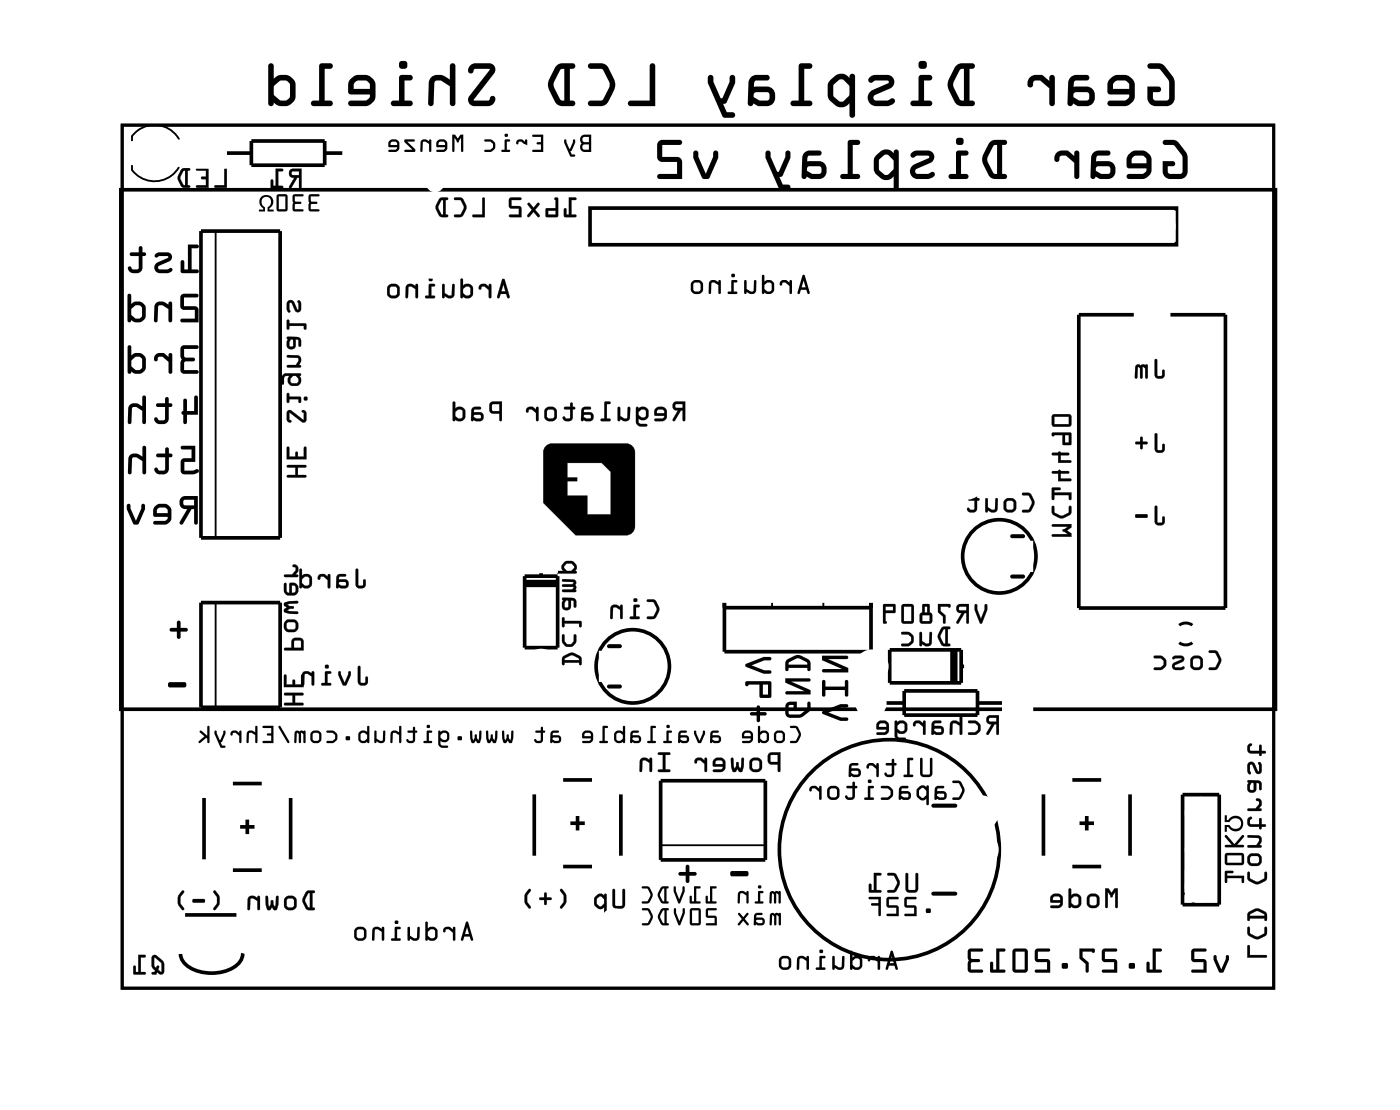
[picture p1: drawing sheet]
<svg xmlns="http://www.w3.org/2000/svg" width="97mm" height="77mm" viewBox="0 0 97 77" stroke-linecap="round" stroke-linejoin="round" font-family="sans-serif">
<path d="M8.5 8.7h79.8v59.8h-79.8zM82.6 43.3a.73 .73 0 0 0-.9 0M82.6 44.5a.73 .73 0 0 1-.9 0" fill="none" stroke="#000" stroke-width=".2"/>
<path d="M8.5 8.7h79.8v59.8h-79.8z" fill="none" stroke="#000" stroke-width=".07"/>
<g fill="none" stroke="#000" stroke-width=".25">
<path d="M8.4 13.1h80v36h-80zM13.9 16h5.5v21.3h-5.5zM15.6 10.6h1.8M17.4 9.8h5.1v1.6h-5.1zM22.5 10.6h1.3M40.9 14.4h40.6v2.6h-40.6zM36.4 39.9h2.2v5h-2.2zM37.5 39.6v.3M78.6 21.8h-3.8v20.3h10.1v-20.3h-3.8M13.9 41.8h5.5v7.2h-5.5zM14.1 55.3v4.2M16.1 54.3h2"/>
<path d="M16.6 57.3h1M17.1 56.8v1M20.1 55.3v4.2M37 55v4.3M37.5 44.9v.2M39 54h2M39.5 57h1M40 56.5v1M43 55v4.3M45.8 54.1h7.2v5.5h-7.2zM50.2 40.6h10.2v4.6h-10.2zM50.2 42.1h10.2"/>
<path d="M61.3 48.7h1.4M61.5 46.2h.2M61.7 45h4.9v2.3h-4.9zM62.7 47.9h5v1.6h-5zM66.6 46.2h.3M67.7 48.7h1.9M72.3 55v4.3M74.3 54h2M74.8 57h1M75.3 56.5v1M78.3 55v4.3M81.9 55.1h2.6v7.6h-2.6z"/>
<path d="M12.5 66.1a1.38 1.38 0 0 0 1.1 1.1 2.99 2.99 0 0 0 2.9-.4l.2-.3 .1-.4M12.8 63.4h3.6M16.1 60.3h2M39 60h2M74.3 60h2"/>
<circle cx="69.2" cy="38.5" r="2.54"/>
<circle cx="43.8" cy="46.2" r="2.54"/>
<circle cx="61.6" cy="58.9" r="7.6"/>
</g>
<g fill="#000">
<path d="M18.1 13.6a.49 .49 0 0 1 .8 .1 .49 .49 0 0 1-.2 .7v.1h.3v.2h-.5v-.3a.37 .37 0 0 0 .3-.6 .37 .37 0 0 0-.6 0 .37 .37 0 0 0 .2 .6v.3h-.5v-.2h.3l-.1-.2a.51 .51 0 0 1 0-.7zM11.7 47.3h1.1a.19 .19 0 0 1 .1 .1 .19 .19 0 0 1-.1 .2h-1.1l-.1-.1zM11.8 43.5h.5v-.4a.13 .13 0 0 1 .1-.1 .13 .13 0 0 1 .1 .1v.4h.4a.13 .13 0 0 1 .1 .1 .13 .13 0 0 1-.1 .2h-.4v.3a.13 .13 0 0 1-.1 .2 .13 .13 0 0 1-.1-.2v-.3h-.5zM84.9 56.5h.1v.3h.1a.54 .54 0 0 1 .8-.2 .54 .54 0 0 1 0 .9 .54 .54 0 0 1-.8-.2h-.1v.3h-.1v-.4h.3a.41 .41 0 0 0 .6 .2 .41 .41 0 0 0 0-.7 .41 .41 0 0 0-.6 .3h-.3zM47 60.5l.5-.1v-.4a.13 .13 0 0 1 .1-.1 .13 .13 0 0 1 .2 .1v.4h.3a.13 .13 0 0 1 .2 .1 .14 .14 0 0 1-.2 .2h-.3v.3a.14 .14 0 0 1-.2 .2 .13 .13 0 0 1-.1-.2v-.3h-.4zM50.6 60.4l1.1-.1a.19 .19 0 0 1 .2 .2 .19 .19 0 0 1-.2 .2h-1l-.1-.1z"/>
<path d="M13 16.9v1.8h-.2v-.5a.14 .14 0 0 0-.2-.2 .13 .13 0 0 0-.1 .2v.6l.1 .1h1.1a.13 .13 0 0 0 .1-.1 .13 .13 0 0 0-.1-.1h-.4v-1.5h.4a.13 .13 0 0 0 .1-.1 .13 .13 0 0 0-.1-.2zM13 16.9h.7a.13 .13 0 0 1 .1 .2 .13 .13 0 0 1-.1 .1h-.4v1.5h.4a.13 .13 0 0 1 .1 .1 .13 .13 0 0 1-.1 .1h-1.1l-.1-.1v-.6a.13 .13 0 0 1 .1-.2 .14 .14 0 0 1 .2 .2v.5h.2zM10.7 17.6a.16 .16 0 0 0 .1 .3 .14 .14 0 0 0 .2-.1l.6-.1 .1 .1-.9 .4-.1 .3a.39 .39 0 0 0 .4 .4h.5l.3-.1a.14 .14 0 0 0 0-.2 .14 .14 0 0 0-.2 0l-.6 .1-.1-.2v-.1l.7-.3a.33 .33 0 0 0 .2-.4 .33 .33 0 0 0-.3-.2h-.5zM10.7 17.6a.97 .97 0 0 1 1.1 0l.1 .2-.1 .3-.8 .3v.1l.1 .2 .6-.1a.15 .15 0 0 1 .2 0 .15 .15 0 0 1 0 .2 .88 .88 0 0 1-1.2-.1v-.3l.1-.2 .9-.4-.1-.1h-.5a.17 .17 0 0 1-.2 .2 .17 .17 0 0 1-.2-.2zM9 17.5l.1 .2h.5v.9l-.1 .1-.4-.1a.14 .14 0 0 0-.1-.1 .14 .14 0 0 0-.1 .1 .54 .54 0 0 0 .5 .3 .54 .54 0 0 0 .5-.4v-.8h.1a.13 .13 0 0 0 .1-.1 .13 .13 0 0 0-.1-.1h-.1v-.3a.13 .13 0 0 0-.2-.1 .13 .13 0 0 0-.1 .1v.3zM9 17.5h.6v-.3a.13 .13 0 0 1 .1-.1 .13 .13 0 0 1 .2 .1v.3h.1a.13 .13 0 0 1 .1 .1 .13 .13 0 0 1-.1 .1h-.1v.8a.51 .51 0 0 1-.5 .5 .51 .51 0 0 1-.5-.5 .19 .19 0 0 1 .2 0 .19 .19 0 0 1 .1 .2l.4-.1v-.9h-.5z"/>
<path d="M13 16.9v1.8h-.2v-.5a.14 .14 0 0 0-.2-.2 .13 .13 0 0 0-.1 .2v.6l.1 .1h1.1a.13 .13 0 0 0 .1-.1 .13 .13 0 0 0-.1-.1h-.4v-1.5h.4a.13 .13 0 0 0 .1-.1 .13 .13 0 0 0-.1-.2zM10.7 17.6a.16 .16 0 0 0 .1 .3 .14 .14 0 0 0 .2-.1l.6-.1 .1 .1-.8 .4a.39 .39 0 0 0-.2 .4 .39 .39 0 0 0 .4 .3h.5l.3-.1a.17 .17 0 0 0-.1-.2 .17 .17 0 0 0-.2 .1h-.6v-.2v-.1l.7-.3a.33 .33 0 0 0 .2-.4 .33 .33 0 0 0-.3-.2h-.5zM9 17.5l.1 .2h.5v.9l-.1 .1-.4-.1a.14 .14 0 0 0-.1-.1 .14 .14 0 0 0-.1 .1 .54 .54 0 0 0 .5 .3 .54 .54 0 0 0 .5-.4v-.8h.1a.13 .13 0 0 0 .1-.1 .13 .13 0 0 0-.1-.1h-.1v-.3a.13 .13 0 0 0-.2-.1 .13 .13 0 0 0-.1 .1v.3z"/>
<path d="M15.6 11.7l-.1 1.1h-.6v.2h.8v-1.3zM13.6 11.7v.1h.7v.4h-.3l-.1 .1 .1 .1h.3v.4h-.6l-.1 .2h.8v-1.4zM12.6 11.7a.81 .81 0 0 0 0 1.2l.5 .1 .1-.1-.2-.1v-1h.2v-.1l-.4-.1zM12.7 11.8h.1v1h-.1l-.2-.5z"/>
<path d="M15.6 11.7l-.1 1.1h-.6a.1 .1 0 0 0-.1 .1 .1 .1 0 0 0 .1 .1h.8v-1.3zM15.6 11.7h.1v1.3h-.8v-.2h.7zM13.6 11.7v.1h.7v.4h-.3a.1 .1 0 0 0-.1 .1 .1 .1 0 0 0 .1 .1h.3v.4h-.6a.1 .1 0 0 0-.1 .1 .1 .1 0 0 0 .1 .1h.8v-1.4zM13.6 11.7l.8-.1v1.4h-.8l.1-.2h.6v-.4h-.3l-.1-.1h.1l.3-.1v-.4h-.7zM12.6 11.7l-.3 .5v.3l.3 .5h.5a.1 .1 0 0 0 .1-.1 .1 .1 0 0 0-.1-.1h-.1v-1h.1a.1 .1 0 0 0 .1-.1 .1 .1 0 0 0-.1-.1zM12.6 11.7h.2h.4l-.1 .1h-.1v1l.1 .1v.1h-.5l-.2-.5v-.4zM12.7 11.8h.1v1h-.1l-.2-.5zM12.7 11.8l-.2 .5 .2 .5h.1v-1z"/>
<path d="M18.1 13.6a.51 .51 0 0 0 .1 .8v.1h-.3v.2h.5v-.3l-.3-.3 .1-.4a.36 .36 0 0 1 .6 .1 .36 .36 0 0 1-.3 .6v.3h.5v-.2h-.3l.2-.2a.49 .49 0 0 0-.1-.7 .49 .49 0 0 0-.7 0zM18.1 13.6a.54 .54 0 0 1 .7 0 .5 .5 0 0 1-.1 .8v.1h.3v.2h-.5v-.3l.3-.3-.1-.4a.36 .36 0 0 0-.5 .1 .36 .36 0 0 0 .2 .6v.3h-.5v-.2h.3l-.1-.2a.51 .51 0 0 1 0-.7z"/>
<path d="M20.1 11.8a.32 .32 0 0 0-.1 .3 .32 .32 0 0 0 .4 .2l-.4 .7h.2l.4-.7h.1v.7h.1l.1-1.3zM20.2 11.9h.5v.2h-.4zM19.1 11.7v1.2h-.2v-.4l-.1-.1v.6h.8v-.1h-.3v-1h.3v-.2z"/>
<path d="M20.1 11.8a.32 .32 0 0 0-.1 .3 .32 .32 0 0 0 .4 .2l-.4 .6a.1 .1 0 0 0 .1 .1 .1 .1 0 0 0 .1 0l.4-.7h.1v.7a.1 .1 0 0 0 .1 .1 .1 .1 0 0 0 .1-.1v-1.3h-.6zM20.1 11.8l.8-.1-.1 1.3h-.1v-.7h-.1l-.4 .7h-.2l.4-.7a.31 .31 0 0 1-.3-.1 .31 .31 0 0 1 0-.4zM20.2 11.9h.5v.2h-.4zM20.2 11.9l.1 .2h.4v-.2zM19.1 11.7v1.2h-.2v-.4a.1 .1 0 0 0-.1-.1 .1 .1 0 0 0-.1 .1l.1 .5 .7 .1a.1 .1 0 0 0 .1-.1 .1 .1 0 0 0-.1-.1h-.2v-1h.2a.1 .1 0 0 0 .1-.1 .1 .1 0 0 0-.1-.1zM19.1 11.7h.5v.2h-.3v1h.3v.1h-.8v-.6l.1 .1v.4h.2z"/>
<path d="M21.4 13.5v1.1l.1 .1 .6-.1v-.1h-.6l.1-.3 .4-.1-.4-.1-.1-.4h.6v-.1zM21.4 13.5h.7v.1h-.6l.1 .4h.3l.1 .1-.4 .1-.1 .3h.6v.1l-.6 .1-.1-.1zM20.3 13.5v1.1l.1 .1 .6-.1v-.1h-.6v-.3l.5-.1-.5-.1v-.4h.6v-.1zM20.3 13.5h.7v.1h-.6v.4h.4l.1 .1-.4 .1-.1 .3h.6v.1l-.6 .1-.1-.1zM19.2 13.5v1.1l.1 .1 .5-.1 .1-.1v-1h-.1zM19.2 13.5h.6h.1v1l-.1 .1-.5 .1-.1-.1zM19.3 13.6h.5v.9h-.5zM19.3 13.6v.9h.5v-.9z"/>
<path d="M21.4 13.5v1.1l.1 .1 .6-.1v-.1h-.6l.1-.3 .4-.1-.1-.1h-.3l-.1-.4h.6v-.1zM20.3 13.5v1.1l.1 .1 .6-.1v-.1h-.6v-.3l.5-.1-.1-.1h-.4v-.4h.6v-.1zM19.2 13.5v1.1l.1 .1 .5-.1 .1-.1v-1h-.1zM19.3 13.6h.5v.9h-.5z"/>
<path d="M39.4 13.7v1.2h-.1l-.1-.4-.1-.1v.6h.8v-.1h-.3v-1h.3v-.2zM38.4 13.7l.1 .7h-.7l.1 .6h.8v-1.2l-.1-.1zM38 14.6h.5v.3h-.5zM36.6 14.1v.1l.3 .3-.3 .4v.1h.1l.3-.3 .2 .3h.2v-.1l-.3-.4 .3-.3v-.1h-.2l-.2 .3-.3-.3zM35.3 13.7v.6l.1 .2h.6v.4h-.6l-.1 .1h.8v-.7h-.7v-.4h.6l.1-.2zM33.4 13.7v1.2h-.6v.1h.8v-1.2zM31.5 13.7v.2h.4l.2 .5-.2 .5h-.4v.1a.6 .6 0 0 0 .8-.5v-.3l-.2-.4-.2-.1zM30.4 13.8a.81 .81 0 0 0 0 1.2h.6h.1l-.2-.1v-1l.1-.1v-.1h-.4zM30.6 13.9h.1v1l-.1-.1-.2-.4z"/>
<path d="M39.4 13.7v1.2h-.1v-.4a.1 .1 0 0 0-.1-.1 .1 .1 0 0 0-.1 .1v.5l.8 .1a.1 .1 0 0 0 .1-.1 .1 .1 0 0 0-.1-.1h-.3v-1h.3a.1 .1 0 0 0 .1-.1 .1 .1 0 0 0-.1-.1zM39.4 13.7h.5v.1h-.3v1.1h.3v.1h-.8v-.6l.1 .1v.4h.2zM38.4 13.7l.1 .7h-.7l.1 .6h.8v-1.2l-.1-.1zM38.4 13.7l.3 .1v1.2h-.8l-.1-.5 .7-.1zM38 14.6h.5v.3h-.5zM38 14.6v.3h.5v-.3zM36.6 14.1v.1l.3 .3-.4 .4a.1 .1 0 0 0 .1 .1 .1 .1 0 0 0 .1 0l.3-.3 .2 .3a.1 .1 0 0 0 .2 0 .1 .1 0 0 0 0-.1l-.3-.4 .3-.3a.1 .1 0 0 0 0-.1 .1 .1 0 0 0-.2 0l-.2 .3-.3-.3zM36.6 14.1h.1l.3 .3 .2-.3h.2v.1l-.3 .3 .3 .4v.1h-.2l-.2-.3-.3 .3h-.1v-.1l.3-.4-.3-.3zM35.3 13.7v.7l.7 .1v.4h-.6a.1 .1 0 0 0-.1 .1 .1 .1 0 0 0 .1 .1h.7v-.8h-.7v-.4h.6a.1 .1 0 0 0 .1-.1 .1 .1 0 0 0-.1-.1zM35.3 13.7h.8l-.1 .1h-.6v.5h.7v.7h-.8l.1-.1h.6v-.5h-.6l-.1-.1zM33.4 13.7v1.2h-.6a.1 .1 0 0 0-.1 .1 .1 .1 0 0 0 .1 .1h.8v-1.3zM33.5 13.7l.1 .1v1.2h-.8v-.1h.6zM31.5 13.7v.2h.4l.2 .5-.2 .4-.4 .1a.1 .1 0 0 0-.1 .1 .1 .1 0 0 0 .1 .1l.6-.1 .2-.6-.3-.7zM31.5 13.7h.5l.3 .5a.83 .83 0 0 1-.4 .8h-.4v-.1h.4l.2-.4v-.2l-.2-.4-.4-.1zM30.4 13.8l-.2 .5v.2l.3 .5 .5 .1a.1 .1 0 0 0 .1-.1 .1 .1 0 0 0-.1-.1h-.1v-1h.1a.1 .1 0 0 0 .1-.1 .1 .1 0 0 0-.1-.1zM30.5 13.8l.1-.1h.4v.1h-.1v1.1h.1v.1h-.5l-.3-.5v-.3zM30.6 13.9h.1v1l-.1-.1-.2-.4zM30.6 13.9l-.2 .5 .2 .4 .1 .1v-1.1z"/>
<path d="M40.3 9.4l-.1 .3 .1 .2a.35 .35 0 0 0-.1 .4 .35 .35 0 0 0 .3 .2h.5v-1.2h-.5zM40.3 9.4l.2-.1h.5v1.2h-.6l-.2-.2 .1-.4-.1-.3zM40.4 10.1l.4-.1v.4l-.4-.1zM40.4 10.1v.2l.4 .1v-.4zM40.4 9.5h.4v.4l-.4-.1zM40.4 9.5v.3l.4 .1v-.4zM39.1 9.7v.2l.4 .9h.3v-.1h-.2l-.1-.2 .1-.1 .3-.5v-.2h-.2l-.2 .6-.3-.6zM39.1 9.7h.1l.3 .6 .2-.6h.2v.2l-.3 .5-.1 .1 .1 .2h.2v.2l-.3-.1-.4-.9zM36.9 9.4v.1h.6v.4h-.3l.3 .1v.4h-.5l-.1 .1h.7v-1.2zM36.9 9.4l.7-.1v1.2h-.7l.1-.1h.5v-.4l-.3-.1h.3v-.4h-.6zM35.8 9.7v.3l.2-.2h.1l.3 .2v.5h.1v-.8h-.1v.1l-.2-.1zM35.8 9.7h.4l.2 .1v-.1h.1v.8h-.1v-.5l-.3-.2h-.1l-.2 .2zM35 9.7v.7h-.2l-.1 .1h.6v-.1h-.2v-.6h.2v-.1zM35 9.7h.3v.1h-.2v.6h.2v.1h-.6l.1-.1h.2zM35 9.4a.12 .12 0 0 0 .2 0 .12 .12 0 0 0-.2 0zM35 9.4a.12 .12 0 0 1 .2 0 .12 .12 0 0 1-.2 0zM33.6 9.7v.1h.4l.2 .2v.2l-.2 .2h-.4v.1h.5l.2-.2v-.4l-.3-.2zM33.6 9.7h.5a.43 .43 0 0 1 0 .8h-.5v-.1h.4l.2-.2-.1-.3-.1-.1h-.4zM31.3 9.3v1.2h.1h.1v-1l.2 .4 .2-.4v1h.2v-1.2h-.2l-.2 .3-.2-.3zM31.3 9.3h.2l.2 .3 .2-.3h.2v1.2h-.2v-1l-.2 .4-.2-.4v1h-.1h-.1zM30.3 9.8v.4l.5 .1-.1 .1h-.4v.1h.5l.2-.2-.1-.5-.2-.1zM30.3 9.8l.4-.1 .2 .1 .1 .5-.1 .2h-.6v-.1h.4l.1-.1-.5-.1zM30.4 9.9l.3-.1 .1 .2h-.4zM30.4 9.9v.1h.4l-.1-.2zM29.2 9.7l-.1 .8h.2v-.6l.1-.1 .3 .2v.5h.2v-.8h-.1l-.1 .1-.2-.1zM29.2 9.7h.3l.2 .1 .1-.1h.1v.8h-.2v-.5l-.2-.2-.2 .1v.6h-.2zM28 9.7v.2l.6 .5h-.5l-.1 .1h.8v-.2l-.6-.5h.5v-.1zM28 9.7h.7v.1h-.5l.6 .5v.2h-.8l.1-.1h.5l-.6-.5zM27 9.8l-.1 .4 .6 .1-.1 .1h-.4l-.1 .1h.6l.2-.2-.1-.5-.2-.1zM27 9.8l.4-.1 .2 .1 .1 .5-.2 .2h-.6l.1-.1h.4l.1-.1-.6-.1zM27.1 9.9l.3-.1 .1 .2h-.4zM27.1 9.9v.1h.4l-.1-.2z"/>
<path d="M40.3 9.4l-.1 .3a.3 .3 0 0 1 0 .5v.1l.2 .2h.6v-1.2h-.5zM40.4 10.1l.4-.1v.4l-.4-.1zM40.4 9.5h.4v.4l-.4-.1zM39.1 9.7v.2l.4 .9 .3 .1v-.2h-.2l-.1-.2 .1-.1 .3-.5v-.2h-.2l-.2 .6-.3-.6zM36.9 9.4v.1h.6v.4h-.3l.3 .1v.4h-.5l-.1 .1h.7v-1.2zM35.8 9.7v.3l.2-.2h.1l.3 .2v.5h.1v-.8h-.1v.1l-.2-.1zM35 9.7v.7h-.2l-.1 .1h.6v-.1h-.2v-.6h.2v-.1zM35 9.4a.12 .12 0 0 0 .2 0 .12 .12 0 0 0-.2 0zM33.6 9.7v.1h.4l.2 .2v.2l-.2 .2h-.4v.1h.4a.44 .44 0 0 0 .3-.4 .44 .44 0 0 0-.3-.4zM31.3 9.3v1.2h.1h.1v-1l.2 .4 .2-.4v1h.2v-1.2h-.2l-.2 .3-.2-.3zM30.3 9.8v.4l.5 .1-.1 .1h-.4v.1h.5l.2-.2-.1-.5-.2-.1zM30.4 9.9l.3-.1 .1 .2h-.4zM29.2 9.7l-.1 .8h.2v-.6l.1-.1 .3 .2v.5h.2v-.8h-.1l-.1 .1-.2-.1zM28 9.7v.2l.6 .5h-.5l-.1 .1h.8v-.2l-.6-.5h.5v-.1zM27 9.8l-.1 .4 .6 .1-.1 .1h-.4l-.1 .1h.6l.2-.2-.1-.5-.2-.1zM27.1 9.9l.3-.1 .1 .2h-.4z"/>
<path d="M79.6 4.4l-.1 .2 .1 .2h.8l.6 .8v1.3h-1l-.1-.5h.4a.19 .19 0 0 0 .2-.2 .19 .19 0 0 0-.2-.2h-.8l.1 1.1 .3 .2 .9 .1 .3-.1 .2-.2 .1-.3-.1-1.4-.7-.9-.3-.1zM79.6 4.4h.7l.3 .1 .7 .9 .1 1.4-.1 .3-.2 .2-.3 .1-.9-.1-.3-.2-.1-1.1h.8a.19 .19 0 0 1 .2 .2 .19 .19 0 0 1-.2 .2h-.4l.1 .5h1v-1.3l-.6-.8h-.8l-.1-.2zM76.9 5.4a.92 .92 0 0 0-.1 1l.1 .1h1.4l-.1 .3-.2 .2h-1.1a.19 .19 0 0 0-.2 .2 .19 .19 0 0 0 .2 .2l1.1-.1 .4-.1 .2-.4v-.9a.78 .78 0 0 0-.7-.7h-.6zM76.9 5.4l.5-.2h.5l.4 .1 .3 .5v.9l-.1 .3-.4 .3-1.2 .1a.19 .19 0 0 1-.2-.2 .19 .19 0 0 1 .2-.2h1.1l.2-.2 .1-.3h-1.4l-.2-.1a.89 .89 0 0 1 .2-1zM77.2 5.7l.3-.1h.5l.2 .2 .1 .4h-1.2v-.3zM77.2 5.7l-.1 .2v.3h1.2l-.1-.4-.2-.2h-.5zM74.2 5.4l-.2 .3v1.5a.19 .19 0 0 0 .2 .2 .19 .19 0 0 0 .2-.2 1 1 0 0 0 .9 .2 .69 .69 0 0 0 .6-.7 .69 .69 0 0 0-.6-.7h-.9l.1-.4h.8a.19 .19 0 0 0 .2-.2 .19 .19 0 0 0-.2-.2h-.9zM74.2 5.4l.2-.2h.9a.19 .19 0 0 1 .2 .2 .19 .19 0 0 1-.2 .2h-.8l-.1 .4h.9a.69 .69 0 0 1 .6 .7 .69 .69 0 0 1-.6 .7l-.6-.1-.3-.1a.19 .19 0 0 1-.2 .2 .19 .19 0 0 1-.2-.2v-1.5zM74.4 6.4h1l.1 .1v.3l-.2 .2a.94 .94 0 0 1-.9-.3zM74.4 6.4v.3l.4 .3h.5l.2-.1v-.4l-.1-.1zM71.4 5.4a.36 .36 0 0 0-.2 .3 .36 .36 0 0 0 .3 .3l.1-.4h.5l.6 .5v1.1a.19 .19 0 0 0 .2 .2 .19 .19 0 0 0 .2-.2v-1.8a.19 .19 0 0 0-.2-.2 .19 .19 0 0 0-.2 .2v.2l-.6-.4a.83 .83 0 0 0-.7 .2zM71.4 5.4a1.01 1.01 0 0 1 .9-.2l.4 .4v-.2a.19 .19 0 0 1 .2-.2 .19 .19 0 0 1 .2 .2v1.8a.19 .19 0 0 1-.2 .2 .19 .19 0 0 1-.2-.2v-1.1l-.6-.5h-.4l-.1 .1a.23 .23 0 0 1-.1 .3 .23 .23 0 0 1-.3-.1v-.3zM66.2 4.6l-.4 .9a.85 .85 0 0 0 0 .8l.3 .7 .2 .3 .4 .1h.7a.19 .19 0 0 0 .2-.2 .19 .19 0 0 0-.2-.2h-.2v-2.2h.2a.19 .19 0 0 0 .2-.2 .19 .19 0 0 0-.2-.2h-.9zM66.2 4.6l.3-.2h.9a.19 .19 0 0 1 .2 .2 .19 .19 0 0 1-.2 .2h-.2v2.2h.2a.19 .19 0 0 1 .2 .2 .19 .19 0 0 1-.2 .2l-.9-.1-.4-.3a1.65 1.65 0 0 1 0-2.3zM66.6 4.8h.2v2.2l-.3-.1-.5-1zM66.6 4.8l-.6 1.1 .5 1 .3 .1v-2.2zM63.7 5.2v1.8h-.4a.19 .19 0 0 0-.2 .2 .19 .19 0 0 0 .2 .2h1.1a.19 .19 0 0 0 .2-.2 .19 .19 0 0 0-.2-.2h-.4v-1.4h.4a.19 .19 0 0 0 .2-.2 .19 .19 0 0 0-.2-.2zM63.7 5.2h.7a.19 .19 0 0 1 .2 .2 .19 .19 0 0 1-.2 .2h-.4v1.4h.4a.19 .19 0 0 1 .2 .2 .19 .19 0 0 1-.2 .2h-1.1a.19 .19 0 0 1-.2-.2 .19 .19 0 0 1 .2-.2h.4zM63.6 4.5a.3 .3 0 0 0 .6 0 .3 .3 0 0 0-.6 0zM63.6 4.5a.31 .31 0 0 1 .6 0 .31 .31 0 0 1-.6 0zM60.3 5.3l-.1 .1a.21 .21 0 0 0 .1 .3 .21 .21 0 0 0 .3-.1h.9l.1 .1-1.1 .5a.6 .6 0 0 0-.4 .6l.2 .4 .4 .2a1.38 1.38 0 0 0 1.2-.2 .22 .22 0 0 0 0-.4 .22 .22 0 0 0-.3 .1l-.9 .1-.1-.1-.1-.1 .1-.2 1.1-.5a.49 .49 0 0 0 .3-.5 .49 .49 0 0 0-.5-.4h-.8zM60.2 5.4l.1-.1a1.99 1.99 0 0 1 1.4-.1l.1 .1a.5 .5 0 0 1-.1 .8l-1.1 .5-.1 .2 .1 .1 .1 .1 .9-.1a.22 .22 0 0 1 .3-.1 .22 .22 0 0 1 0 .4 1.38 1.38 0 0 1-1.2 .2 .59 .59 0 0 1-.6-.5 .59 .59 0 0 1 .4-.7l1.1-.5-.1-.1h-.9a.22 .22 0 0 1-.3 .1 .22 .22 0 0 1-.1-.3zM57.6 5.5l-.2 .5v.7l.2 .3a.82 .82 0 0 0 1.1 .3l.2-.2v.9a.19 .19 0 0 0 .2 .2 .19 .19 0 0 0 .1-.2v-2.7a.2 .2 0 0 0-.2-.2 .2 .2 0 0 0-.1 .3l-.1-.1a.67 .67 0 0 0-1.1 .1zM57.6 5.5a.76 .76 0 0 1 1.3-.1 .2 .2 0 0 1 .1-.3 .2 .2 0 0 1 .3 .2v2.7a.19 .19 0 0 1-.2 .2 .19 .19 0 0 1-.2-.2v-.9a.69 .69 0 0 1-1 .2 1.14 1.14 0 0 1-.5-1.4zM57.8 5.8l.4-.3h.1l.6 .4-.1 .7-.4 .4h-.2l-.4-.3zM57.8 5.8v.9l.3 .3a.68 .68 0 0 0 .7-.3l.1-.8-.4-.4h-.3zM55.4 4.4l-.1 2.6h-.3a.19 .19 0 0 0-.2 .2 .19 .19 0 0 0 .2 .2h1.1a.19 .19 0 0 0 .2-.2 .19 .19 0 0 0-.2-.2h-.4v-2.2h.4a.19 .19 0 0 0 .2-.2 .19 .19 0 0 0-.2-.2zM55.4 4.4h.7a.19 .19 0 0 1 .2 .2 .19 .19 0 0 1-.2 .2h-.4v2.2h.4a.19 .19 0 0 1 .2 .2 .19 .19 0 0 1-.2 .2h-1.1a.19 .19 0 0 1-.2-.2 .19 .19 0 0 1 .2-.2h.3zM52 5.4l-.1 .3-.1 1.5a.19 .19 0 0 0 .2 .2 .19 .19 0 0 0 .2-.2 1 1 0 0 0 .9 .2 .69 .69 0 0 0 .6-.7 .69 .69 0 0 0-.6-.7h-.9l.2-.4h.7a.19 .19 0 0 0 .2-.2 .19 .19 0 0 0-.2-.2h-.8zM52 5.4l.3-.2h.8a.19 .19 0 0 1 .2 .2 .19 .19 0 0 1-.2 .2h-.7l-.2 .4h.9a.69 .69 0 0 1 .6 .7 .69 .69 0 0 1-.6 .7l-.6-.1-.3-.1a.19 .19 0 0 1-.2 .2 .19 .19 0 0 1-.2-.2l.1-1.5zM52.3 6.4h.9l.1 .1v.3l-.2 .2a.94 .94 0 0 1-.9-.3zM52.3 6.4l-.1 .3 .4 .3h.5l.2-.1v-.4l-.1-.1zM49.1 5.2v.5l1 2.3 .1 .2h.6a.19 .19 0 0 0 .1-.2 .19 .19 0 0 0-.1-.2h-.4l-.3-.6 .3-.1 .5-1.3v-.4a.19 .19 0 0 0-.1-.2 .19 .19 0 0 0-.2 .2v.3l-.5 1.1h-.2l-.5-1.1v-.4l-.1-.1zM49.1 5.2h.2l.1 .1v.4l.5 1.1h.2l.5-1.1v-.3a.19 .19 0 0 1 .2-.2 .19 .19 0 0 1 .1 .2v.4l-.5 1.3-.3 .1 .3 .6h.4a.19 .19 0 0 1 .1 .2 .19 .19 0 0 1-.1 .2h-.6l-.1-.2-1-2.3zM45.1 4.4l-.1 2.6h-1.3a.19 .19 0 0 0-.2 .2 .19 .19 0 0 0 .2 .2h1.7v-2.8l-.1-.2zM45.1 4.4h.2l.1 .2v2.8h-1.7a.19 .19 0 0 1-.2-.2 .19 .19 0 0 1 .2-.2h1.3zM40.8 4.4v.2l.1 .2h.8l.6 1.1-.6 1-.8 .1a.19 .19 0 0 0-.2 .2 .19 .19 0 0 0 .2 .2l.9-.1a1.8 1.8 0 0 0 .8-1.2l-.1-.6-.4-.9-.5-.2zM40.8 4.4h1l.4 .3a1.7 1.7 0 0 1 .4 1.4l-.4 .9-.3 .3-.3 .1h-.7a.19 .19 0 0 1-.2-.2 .19 .19 0 0 1 .2-.2l.8-.1 .5-1-.5-1.1h-.8l-.1-.2zM38.5 4.6l-.4 .9a.85 .85 0 0 0 0 .8l.4 .7 .2 .3 .3 .1h.7a.19 .19 0 0 0 .2-.2 .19 .19 0 0 0-.2-.2h-.2v-2.2h.2a.19 .19 0 0 0 .2-.2 .19 .19 0 0 0-.2-.2h-.9zM38.5 4.6l.3-.2h.9a.19 .19 0 0 1 .2 .2 .19 .19 0 0 1-.2 .2h-.2v2.2h.2a.19 .19 0 0 1 .2 .2 .19 .19 0 0 1-.2 .2l-.9-.1-.4-.3a1.65 1.65 0 0 1 .1-2.3zM38.9 4.8h.2v2.2l-.3-.1-.4-1zM38.9 4.8l-.5 1.1 .4 1 .3 .1v-2.2zM32.6 4.5a.35 .35 0 0 0-.1 .5 .23 .23 0 0 0 .2 0 .23 .23 0 0 0 .2-.2h1l-1.4 1.9-.1 .2a.44 .44 0 0 0 .5 .5h.9a.43 .43 0 0 0 .4-.3 .43 .43 0 0 0 0-.4h-.2l-.2 .3-1-.1 1.4-1.8 .1-.3a.43 .43 0 0 0-.4-.4h-1zM32.6 4.5l.3-.1h1a.44 .44 0 0 1 .4 .2 .44 .44 0 0 1-.1 .5l-1.4 1.8h1.1a.22 .22 0 0 1 .2-.2 .22 .22 0 0 1 .2 .1 .52 .52 0 0 1-.5 .6h-.9a.44 .44 0 0 1-.4-.3 .44 .44 0 0 1 0-.4l1.4-1.9h-1a.22 .22 0 0 1-.2 .3 .22 .22 0 0 1-.3-.2zM29.9 5.4l-.2 .3v1.5a.19 .19 0 0 0 .2 .2 .19 .19 0 0 0 .1-.2l.1-1.4 .2-.2h.3l.6 .4v1.2a.19 .19 0 0 0 .2 .2 .19 .19 0 0 0 .2-.2v-2.6a.19 .19 0 0 0-.2-.2 .19 .19 0 0 0-.2 .2v.9l-.7-.3h-.4zM29.9 5.4a1 1 0 0 1 1.3 .1v-.9a.19 .19 0 0 1 .2-.2 .19 .19 0 0 1 .2 .2v2.6a.19 .19 0 0 1-.2 .2 .19 .19 0 0 1-.2-.2v-1.2l-.6-.4h-.3l-.2 .2-.1 1.4a.19 .19 0 0 1-.1 .2 .19 .19 0 0 1-.2-.2v-1.5zM27.7 5.2v1.8h-.4a.19 .19 0 0 0-.2 .2 .19 .19 0 0 0 .2 .2h1.1a.19 .19 0 0 0 .2-.2 .19 .19 0 0 0-.2-.2h-.4v-1.4h.4a.19 .19 0 0 0 .2-.2 .19 .19 0 0 0-.2-.2zM27.7 5.2h.7a.19 .19 0 0 1 .2 .2 .19 .19 0 0 1-.2 .2h-.4v1.4h.4a.19 .19 0 0 1 .2 .2 .19 .19 0 0 1-.2 .2h-1.1a.19 .19 0 0 1-.2-.2 .19 .19 0 0 1 .2-.2h.4zM27.6 4.5a.3 .3 0 0 0 .6 0 .3 .3 0 0 0-.6 0zM27.6 4.5a.31 .31 0 0 1 .6 0 .31 .31 0 0 1-.6 0zM24.3 5.4a.92 .92 0 0 0-.2 1l.2 .1h1.3v.3l-.2 .2h-1.1a.19 .19 0 0 0-.2 .2 .19 .19 0 0 0 .2 .2l1.1-.1 .3-.1 .3-.4v-.9a.78 .78 0 0 0-.7-.7h-.6zM24.3 5.4l.5-.2h.5l.4 .1 .3 .5v.9l-.1 .3-.4 .3-1.2 .1a.19 .19 0 0 1-.2-.2 .19 .19 0 0 1 .2-.2h1.1l.2-.2v-.3h-1.3l-.2-.1a.89 .89 0 0 1 .2-1zM24.6 5.7l.2-.1h.6l.2 .2v.4h-1.1v-.3zM24.6 5.7l-.1 .2v.3h1.1v-.4l-.2-.2h-.6zM22.2 4.4l-.1 2.6h-.4a.19 .19 0 0 0-.2 .2 .19 .19 0 0 0 .2 .2h1.2a.19 .19 0 0 0 .2-.2 .19 .19 0 0 0-.2-.2h-.4v-2.2h.4a.19 .19 0 0 0 .2-.2 .19 .19 0 0 0-.2-.2zM22.2 4.4h.7a.19 .19 0 0 1 .2 .2 .19 .19 0 0 1-.2 .2h-.4v2.2h.4a.19 .19 0 0 1 .2 .2 .19 .19 0 0 1-.2 .2h-1.2a.19 .19 0 0 1-.2-.2 .19 .19 0 0 1 .2-.2h.4zM18.6 4.4v2.8a.2 .2 0 0 0 .2 .1 .2 .2 0 0 0 .2-.2l.4 .2h.5l.2-.1 .3-.2a2.17 2.17 0 0 0 .1-1.3l-.4-.4a1.01 1.01 0 0 0-.9 0l-.2 .2v-1l-.1-.1zM18.6 4.4h.3l.1 .1v1l.2-.3a1.01 1.01 0 0 1 .9 .1l.3 .3a2.2 2.2 0 0 1 .1 1.2l-.3 .3-.3 .2h-.5l-.4-.2a.2 .2 0 0 1-.2 .3 .2 .2 0 0 1-.2-.2zM19 5.9l.4-.3h.4l.2 .1 .1 .2-.1 .9-.2 .2h-.4l-.4-.4v-.1zM19 5.9v.6v.1l.4 .4h.4l.2-.2 .1-.1-.1-1-.2-.1h-.4z"/>
<path d="M79.6 4.4l-.1 .2 .1 .2h.8l.6 .8v1.3h-1l-.1-.5h.4a.19 .19 0 0 0 .2-.2 .19 .19 0 0 0-.2-.2h-.8l.1 1.1 .3 .2 .9 .1 .3-.1 .2-.2 .1-.3-.1-1.4-.7-.9-.3-.1zM76.9 5.4a.92 .92 0 0 0-.1 1l.1 .1h1.4l-.1 .3-.2 .2h-1.1a.19 .19 0 0 0-.2 .2 .19 .19 0 0 0 .2 .2l1.1-.1 .4-.1 .2-.4v-.9a.78 .78 0 0 0-.7-.7h-.6zM77.2 5.7l.3-.1h.5l.2 .2 .1 .4h-1.2v-.3zM74.2 5.4l-.2 .3v1.5a.19 .19 0 0 0 .2 .2 .19 .19 0 0 0 .2-.2 1 1 0 0 0 .9 .2 .69 .69 0 0 0 .6-.7 .69 .69 0 0 0-.6-.7h-.9l.1-.4h.8a.19 .19 0 0 0 .2-.2 .19 .19 0 0 0-.2-.2h-.9zM74.4 6.4h1l.1 .1v.4l-.2 .1h-.5l-.4-.3zM71.4 5.4a.36 .36 0 0 0-.2 .3 .36 .36 0 0 0 .3 .3l.1-.4h.5l.6 .5v1.1a.19 .19 0 0 0 .2 .2 .19 .19 0 0 0 .2-.2v-1.8a.19 .19 0 0 0-.2-.2 .19 .19 0 0 0-.2 .2v.2l-.6-.4a.83 .83 0 0 0-.7 .2zM66.2 4.6a1.76 1.76 0 0 0 0 2.6l.3 .1 .9 .1a.19 .19 0 0 0 .2-.2 .19 .19 0 0 0-.2-.2h-.2v-2.2h.2a.19 .19 0 0 0 .2-.2 .19 .19 0 0 0-.2-.2h-.9zM66.6 4.8h.2v2.2l-.3-.1-.5-1zM63.7 5.2v1.8h-.4a.19 .19 0 0 0-.2 .2 .19 .19 0 0 0 .2 .2h1.1a.19 .19 0 0 0 .2-.2 .19 .19 0 0 0-.2-.2h-.4v-1.4h.4a.19 .19 0 0 0 .2-.2 .19 .19 0 0 0-.2-.2zM63.6 4.5a.3 .3 0 0 0 .6 0 .3 .3 0 0 0-.6 0zM60.3 5.3l-.1 .1a.22 .22 0 0 0 .1 .3 .22 .22 0 0 0 .3-.1h.9l.1 .1-1.1 .5a.59 .59 0 0 0-.4 .7 .59 .59 0 0 0 .6 .5 1.38 1.38 0 0 0 1.2-.2 .23 .23 0 0 0 0-.4 .23 .23 0 0 0-.4 .2h-.8l-.1-.1-.1-.1 .1-.2 1.1-.5a.49 .49 0 0 0 .3-.5 .49 .49 0 0 0-.5-.4h-.8zM57.6 5.5l-.2 .4a1.15 1.15 0 0 0 .9 1.5h.3l.3-.3v.9a.19 .19 0 0 0 .2 .2 .19 .19 0 0 0 .2-.2v-2.7a.2 .2 0 0 0-.3-.2 .2 .2 0 0 0-.1 .3l-.1-.1a.75 .75 0 0 0-1.2 .2zM57.8 5.8l.4-.3h.1l.6 .4v.7l-.3 .3a.31 .31 0 0 1-.5 .1l-.3-.3zM55.4 4.4l-.1 2.6h-.3a.19 .19 0 0 0-.2 .2 .19 .19 0 0 0 .2 .2h1.1a.19 .19 0 0 0 .2-.2 .19 .19 0 0 0-.2-.2h-.4v-2.2h.4a.19 .19 0 0 0 .2-.2 .19 .19 0 0 0-.2-.2zM52 5.4l-.1 .3-.1 1.5a.19 .19 0 0 0 .2 .2 .19 .19 0 0 0 .2-.2 1 1 0 0 0 .9 .2 .69 .69 0 0 0 .6-.7 .69 .69 0 0 0-.6-.7h-.9l.2-.4h.7a.19 .19 0 0 0 .2-.2 .19 .19 0 0 0-.2-.2h-.8zM52.3 6.4h.9l.1 .1v.4l-.2 .1h-.5l-.4-.3zM49.1 5.2v.5l1 2.3 .1 .2h.6a.19 .19 0 0 0 .1-.2 .19 .19 0 0 0-.1-.2h-.4l-.3-.6 .3-.1 .5-1.3v-.4a.19 .19 0 0 0-.1-.2 .19 .19 0 0 0-.2 .2v.3l-.5 1.1h-.2l-.5-1.1v-.4l-.1-.1zM45.1 4.4l-.1 2.6h-1.3a.19 .19 0 0 0-.2 .2 .19 .19 0 0 0 .2 .2h1.7v-2.8l-.1-.2zM40.8 4.4v.2l.1 .2h.8l.6 1.1-.6 1-.8 .1a.19 .19 0 0 0-.2 .2 .19 .19 0 0 0 .2 .2l.9-.1a1.8 1.8 0 0 0 .8-1.2 1.7 1.7 0 0 0-.4-1.4l-.4-.3zM38.5 4.6a1.76 1.76 0 0 0 0 2.6l.3 .1 .9 .1a.19 .19 0 0 0 .2-.2 .19 .19 0 0 0-.2-.2h-.2v-2.2h.2a.19 .19 0 0 0 .2-.2 .19 .19 0 0 0-.2-.2h-.9zM38.9 4.8h.2v2.2l-.3-.1-.4-1zM32.6 4.5a.35 .35 0 0 0-.1 .5 .23 .23 0 0 0 .2 0 .23 .23 0 0 0 .2-.2h1l-1.4 1.9a.43 .43 0 0 0 0 .4 .43 .43 0 0 0 .4 .3h.9a.43 .43 0 0 0 .4-.3 .43 .43 0 0 0 0-.4h-.2l-.2 .3-1-.1 1.4-1.8 .1-.3a.43 .43 0 0 0-.4-.4h-1zM29.9 5.4l-.2 .3v1.5a.19 .19 0 0 0 .2 .2 .19 .19 0 0 0 .1-.2l.1-1.4 .2-.2h.3l.6 .4v1.2a.19 .19 0 0 0 .2 .2 .19 .19 0 0 0 .2-.2v-2.6a.19 .19 0 0 0-.2-.2 .19 .19 0 0 0-.2 .2v.9a1 1 0 0 0-1.3-.1zM27.7 5.2v1.8h-.4a.19 .19 0 0 0-.2 .2 .19 .19 0 0 0 .2 .2h1.1a.19 .19 0 0 0 .2-.2 .19 .19 0 0 0-.2-.2h-.4v-1.4h.4a.19 .19 0 0 0 .2-.2 .19 .19 0 0 0-.2-.2zM27.6 4.5a.3 .3 0 0 0 .6 0 .3 .3 0 0 0-.6 0zM24.3 5.4a.92 .92 0 0 0-.2 1l.2 .1h1.3v.3l-.2 .2h-1.1a.19 .19 0 0 0-.2 .2 .19 .19 0 0 0 .2 .2l1.1-.1 .3-.1 .3-.4v-.9a.78 .78 0 0 0-.7-.7h-.6zM24.6 5.7l.2-.1h.6l.2 .2v.4h-1.1v-.3zM22.2 4.4l-.1 2.6h-.4a.19 .19 0 0 0-.2 .2 .19 .19 0 0 0 .2 .2h1.2a.19 .19 0 0 0 .2-.2 .19 .19 0 0 0-.2-.2h-.4v-2.2h.4a.19 .19 0 0 0 .2-.2 .19 .19 0 0 0-.2-.2zM18.6 4.4v2.8a.2 .2 0 0 0 .2 .2 .2 .2 0 0 0 .2-.3l.4 .2h.5l.2-.1 .3-.2a2.17 2.17 0 0 0 .1-1.3 .9 .9 0 0 0-1.2-.5l-.3 .3v-1l-.1-.1zM19 5.9l.4-.3h.4l.2 .1 .1 .2-.1 .9-.2 .2h-.4l-.4-.4v-.1z"/>
<path d="M80.6 9.7v.2l.1 .1 .6 .1 .6 .7v1.2h-.9l-.1-.5h.4a.17 .17 0 0 0 .1-.2 .17 .17 0 0 0-.1-.1h-.7v.7a.53 .53 0 0 0 .5 .5h.7a.52 .52 0 0 0 .5-.5v-1.1l-.6-.9-.3-.2zM80.6 9.7h.8l.3 .2 .6 .9v1.1a.53 .53 0 0 1-.5 .5h-.7a.54 .54 0 0 1-.5-.5v-.7h.7a.18 .18 0 0 1 .1 .1 .18 .18 0 0 1-.1 .2h-.4l.1 .5h.9v-1.2l-.6-.7-.6-.1-.1-.1zM78.3 10.7a.84 .84 0 0 0-.2 .9l.1 .1h1.2v.2l-.2 .1-1 .1a.17 .17 0 0 0-.1 .1 .17 .17 0 0 0 .1 .2h1l.3-.2 .3-.3v-.8a.71 .71 0 0 0-.6-.7h-.6zM78.2 10.7l.4-.3h.6l.3 .2 .3 .3v.9l-.1 .3-.4 .3h-1.1a.18 .18 0 0 1-.1-.2 .18 .18 0 0 1 .1-.1l1-.1 .2-.1v-.2h-1.2l-.1-.2a.81 .81 0 0 1 .1-.8zM78.5 10.9l.2-.1h.5l.2 .2v.3h-1zM78.5 10.9l-.1 .4h1v-.3l-.2-.2h-.5zM75.8 10.6l-.2 .3v1.3a.17 .17 0 0 0 .1 .2 .17 .17 0 0 0 .2-.2 .96 .96 0 0 0 1.4-.1 .62 .62 0 0 0-.5-.9h-.8l.1-.4h.7a.17 .17 0 0 0 .1-.2 .17 .17 0 0 0-.1-.2h-.7zM75.8 10.6a1.38 1.38 0 0 1 1-.2l.2 .2-.2 .2h-.8v.4a1.43 1.43 0 0 1 1.1 .1 .66 .66 0 0 1-.3 1.1h-.6l-.3-.2a.18 .18 0 0 1-.2 .2 .18 .18 0 0 1-.1-.2v-1.3zM76 11.6l.8-.1 .1 .1v.3l-.1 .2a.86 .86 0 0 1-.9-.3zM76 11.6l-.1 .2 .4 .3h.5l.1-.2v-.3l-.1-.1zM73.2 10.6l-.1 .4a.19 .19 0 0 0 .1 .2 .19 .19 0 0 0 .2-.2l.1-.2h.4l.5 .5v.9a.17 .17 0 0 0 .2 .2 .17 .17 0 0 0 .2-.2v-1.6a.17 .17 0 0 0-.2-.2 .17 .17 0 0 0-.2 .2v.2l-.4-.4h-.4zM73.2 10.6l.4-.2h.4l.4 .4v-.2a.18 .18 0 0 1 .2-.2 .18 .18 0 0 1 .2 .2v1.6a.18 .18 0 0 1-.2 .2 .18 .18 0 0 1-.2-.2v-.9l-.5-.5h-.4l-.1 .1a.21 .21 0 0 1 0 .3 .21 .21 0 0 1-.3-.1v-.3zM68.6 9.9l-.5 1v.5l.6 .9 .9 .1a.17 .17 0 0 0 .2-.2 .17 .17 0 0 0-.2-.1h-.2v-2.1h.2a.17 .17 0 0 0 .2-.1 .17 .17 0 0 0-.2-.2h-.8zM68.6 9.9l.2-.2h.8a.18 .18 0 0 1 .2 .2 .18 .18 0 0 1-.2 .1h-.2v2.1h.2a.18 .18 0 0 1 .2 .1 .18 .18 0 0 1-.2 .2h-.8l-.3-.3a1.51 1.51 0 0 1 0-2.1zM68.9 10.1l.2-.1v2.1l-.3-.1-.4-1zM68.9 10.1l-.5 .9 .4 1 .3 .1v-2.1zM66.3 10.5l-.1 1.6h-.3a.17 .17 0 0 0-.2 .1 .17 .17 0 0 0 .2 .2h1a.17 .17 0 0 0 .2-.2 .17 .17 0 0 0-.2-.1h-.3v-1.3h.3a.17 .17 0 0 0 .2-.2 .17 .17 0 0 0-.2-.2zM66.3 10.5l.6-.1a.18 .18 0 0 1 .2 .2 .18 .18 0 0 1-.2 .2h-.3v1.3h.3a.18 .18 0 0 1 .2 .1 .18 .18 0 0 1-.2 .2h-1a.18 .18 0 0 1-.2-.2 .18 .18 0 0 1 .2-.1h.3zM66.2 9.8a.3 .3 0 0 0 .6 0 .3 .3 0 0 0-.6 0zM66.2 9.8a.3 .3 0 0 1 .6 0 .3 .3 0 0 1-.6 0zM63.2 10.5l-.1 .1a.2 .2 0 0 0 .1 .3 .2 .2 0 0 0 .3-.1h.8l.1 .1-1.1 .6-.2 .4a.54 .54 0 0 0 .5 .5 1.26 1.26 0 0 0 1.1-.2 .2 .2 0 0 0 0-.3 .2 .2 0 0 0-.3 .1l-.8 .1-.2-.2 .1-.2 1-.4a.45 .45 0 0 0 .2-.5 .45 .45 0 0 0-.4-.4h-.7zM63.1 10.6l.1-.1a1.81 1.81 0 0 1 1.3 0l.1 .1a.45 .45 0 0 1-.1 .7l-1 .4-.1 .2 .2 .2 .8-.1a.2 .2 0 0 1 .3-.1 .2 .2 0 0 1 0 .3 1.37 1.37 0 0 1-1.3 .2 .54 .54 0 0 1-.3-.5 .54 .54 0 0 1 .3-.5l1-.5-.1-.1h-.8a.2 .2 0 0 1-.3 .1 .2 .2 0 0 1-.1-.3zM60.7 10.7l-.1 .4v.7l.1 .3a.75 .75 0 0 0 1 .3l.2-.2v.8a.17 .17 0 0 0 .2 .1 .17 .17 0 0 0 .2-.1v-2.5a.18 .18 0 0 0-.3-.1 .18 .18 0 0 0-.1 .2l-.1-.1a.61 .61 0 0 0-.9 .1zM60.7 10.7a.69 .69 0 0 1 1.2-.1 .19 .19 0 0 1 .1-.2 .19 .19 0 0 1 .3 .1v2.5a.18 .18 0 0 1-.2 .1 .18 .18 0 0 1-.2-.1v-.8a.63 .63 0 0 1-.9 .2 1.04 1.04 0 0 1-.4-1.3zM61 11l.3-.3h.1l.5 .4v.6l-.4 .4h-.2l-.4-.3zM61 11l-.1 .8 .4 .3a.7 .7 0 0 0 .6-.4v-.6l-.3-.3-.3-.1zM58.8 9.7l-.1 2.4h-.3a.17 .17 0 0 0-.2 .1 .17 .17 0 0 0 .2 .2h1a.17 .17 0 0 0 .2-.2 .17 .17 0 0 0-.2-.1h-.3v-2.1h.3a.17 .17 0 0 0 .2-.1 .17 .17 0 0 0-.2-.2zM58.8 9.7h.6a.18 .18 0 0 1 .2 .2 .18 .18 0 0 1-.2 .1h-.3v2.1h.3a.18 .18 0 0 1 .2 .1 .18 .18 0 0 1-.2 .2h-1a.18 .18 0 0 1-.2-.2 .18 .18 0 0 1 .2-.1h.3zM55.7 10.6l-.1 .3-.1 1.3a.17 .17 0 0 0 .2 .2 .17 .17 0 0 0 .2-.2 .96 .96 0 0 0 1.3-.1 .62 .62 0 0 0-.4-.9h-.9l.1-.4h.8a.17 .17 0 0 0 .1-.2 .17 .17 0 0 0-.1-.2h-.7zM55.7 10.6a1.38 1.38 0 0 1 1.1-.2l.1 .2-.1 .2h-.8l-.1 .4h.1a1.43 1.43 0 0 1 1.1 .1 .66 .66 0 0 1-.3 1.1h-.6l-.3-.2a.18 .18 0 0 1-.2 .2 .18 .18 0 0 1-.2-.2l.1-1.3zM56 11.6l.8-.1 .1 .1v.3l-.1 .2a.86 .86 0 0 1-.9-.3zM56 11.6l-.1 .2 .4 .3h.5l.1-.2v-.3l-.1-.1zM53.1 10.5l-.1 .4 1 2.1 .1 .1h.5a.17 .17 0 0 0 .2-.1 .17 .17 0 0 0-.2-.2h-.4l-.2-.5 .2-.2 .6-1.1v-.4a.17 .17 0 0 0-.2-.2 .17 .17 0 0 0-.2 .2v.3l-.4 1h-.1l-.5-1v-.4l-.1-.1zM53.1 10.5l.2-.1 .1 .1v.4l.5 1h.1l.4-1v-.3a.18 .18 0 0 1 .2-.2 .18 .18 0 0 1 .2 .2v.4l-.6 1.1-.2 .2 .2 .5h.4a.18 .18 0 0 1 .2 .2 .18 .18 0 0 1-.2 .1h-.5l-.1-.1-1-2.1zM48.1 10.5l-.1 .4 .6 1.4 .2 .1 .4-.1 .6-1.3v-.4a.17 .17 0 0 0-.2-.2 .17 .17 0 0 0-.2 .2v.3l-.5 1.1-.5-1.1v-.4l-.1-.1zM48.1 10.5l.2-.1 .1 .1v.4l.5 1.1 .5-1.1v-.3a.18 .18 0 0 1 .2-.2 .18 .18 0 0 1 .2 .2v.4l-.6 1.3-.4 .1-.2-.1-.6-1.4zM45.6 9.8l-.1 .2v.9a.36 .36 0 0 0 .4 .3h1v.9h-1.2a.17 .17 0 0 0-.2 .1 .17 .17 0 0 0 .2 .2h1.6v-1.2a.35 .35 0 0 0-.4-.3h-1v-.9h1.2a.17 .17 0 0 0 .2-.1 .17 .17 0 0 0-.2-.2h-1.2zM45.6 9.8l.3-.1h1.2a.18 .18 0 0 1 .2 .2 .18 .18 0 0 1-.2 .1h-1.2v.9h1a.35 .35 0 0 1 .4 .3v1.2h-1.6a.18 .18 0 0 1-.2-.2 .18 .18 0 0 1 .2-.1h1.2v-.9h-1a.36 .36 0 0 1-.4-.3v-.9z"/>
<path d="M80.6 9.7v.2l.1 .1 .6 .1 .6 .7v1.2h-.9l-.1-.5h.4a.18 .18 0 0 0 .1-.2 .18 .18 0 0 0-.1-.1h-.7v.7a.53 .53 0 0 0 .5 .5h.7a.53 .53 0 0 0 .5-.5v-1.1l-.6-.9-.3-.2zM78.3 10.7a.84 .84 0 0 0-.2 .9l.1 .1h1.2v.2l-.2 .1-1 .1a.18 .18 0 0 0-.1 .1 .18 .18 0 0 0 .1 .2h1l.3-.2 .3-.3v-.8a.71 .71 0 0 0-.6-.7h-.6zM78.5 10.9l.2-.1h.5l.2 .2v.3h-1zM75.8 10.6l-.2 .3v1.3a.18 .18 0 0 0 .1 .2 .18 .18 0 0 0 .2-.2 .96 .96 0 0 0 1.4-.1 .62 .62 0 0 0-.5-.9h-.7a.13 .13 0 0 1-.1-.1 .13 .13 0 0 1 0-.1l.1-.2h.7a.18 .18 0 0 0 .2-.2 .18 .18 0 0 0-.2-.2h-.7zM76 11.6l.8-.1 .1 .1v.3l-.1 .2h-.5l-.4-.3zM73.2 10.6l-.1 .4a.19 .19 0 0 0 .1 .2 .19 .19 0 0 0 .2-.2l.1-.2h.4l.5 .5v.9a.18 .18 0 0 0 .2 .2 .18 .18 0 0 0 .2-.2v-1.6a.18 .18 0 0 0-.2-.2 .18 .18 0 0 0-.2 .2v.2l-.4-.4h-.4zM68.6 9.9a1.61 1.61 0 0 0 0 2.3l.2 .2h.8a.18 .18 0 0 0 .2-.2 .18 .18 0 0 0-.2-.1h-.2v-2.1h.2a.18 .18 0 0 0 .2-.1 .18 .18 0 0 0-.2-.2h-.8zM68.9 10.1l.2-.1v2.1l-.3-.1-.4-1zM66.3 10.5l-.1 1.6h-.3a.18 .18 0 0 0-.2 .1 .18 .18 0 0 0 .2 .2h1a.18 .18 0 0 0 .2-.2 .18 .18 0 0 0-.2-.1h-.3v-1.3h.3a.18 .18 0 0 0 .2-.2 .18 .18 0 0 0-.2-.2zM66.2 9.8a.3 .3 0 0 0 .6 0 .3 .3 0 0 0-.6 0zM63.1 10.6a.2 .2 0 0 0 .1 .3 .2 .2 0 0 0 .3-.1h.8l.1 .1-1 .5a.53 .53 0 0 0-.3 .6 .53 .53 0 0 0 .5 .4 1.26 1.26 0 0 0 1.1-.2 .21 .21 0 0 0-.1-.3 .21 .21 0 0 0-.3 .1l-.7 .1-.2-.2 .1-.2 1-.4a.45 .45 0 0 0 .2-.5 .45 .45 0 0 0-.4-.4l-.9 .1zM60.7 10.7l-.1 .4a1.05 1.05 0 0 0 .8 1.4l.3-.1 .2-.2v.8a.18 .18 0 0 0 .2 .1 .18 .18 0 0 0 .2-.1v-2.5a.19 .19 0 0 0-.3-.1 .19 .19 0 0 0-.1 .2l-.1-.1a.69 .69 0 0 0-1.1 .2zM61 11l.3-.3 .3 .1 .3 .3v.7a.7 .7 0 0 1-.6 .3l-.4-.3zM58.8 9.7l-.1 2.4h-.3a.18 .18 0 0 0-.2 .1 .18 .18 0 0 0 .2 .2h1a.18 .18 0 0 0 .2-.2 .18 .18 0 0 0-.2-.1h-.3v-2.1h.3a.18 .18 0 0 0 .2-.1 .18 .18 0 0 0-.2-.2zM55.7 10.6l-.1 .3-.1 1.3a.18 .18 0 0 0 .2 .2 .18 .18 0 0 0 .2-.2 .96 .96 0 0 0 1.3-.1 .62 .62 0 0 0-.4-.9h-.7a.13 .13 0 0 1-.2-.1 .13 .13 0 0 1 0-.1l.2-.2h.7a.18 .18 0 0 0 .1-.2 .18 .18 0 0 0-.1-.2h-.7zM56 11.6l.8-.1 .1 .1v.3l-.1 .2h-.5l-.4-.3zM53.1 10.5l-.1 .4 1 2.1 .1 .1h.5a.18 .18 0 0 0 .2-.1 .18 .18 0 0 0-.2-.2h-.4l-.2-.5 .2-.2 .6-1.1v-.4a.18 .18 0 0 0-.2-.2 .18 .18 0 0 0-.2 .2v.3l-.4 1h-.1l-.5-1v-.4l-.1-.1zM48.1 10.5l-.1 .4 .6 1.4 .2 .1 .4-.1 .6-1.3v-.4a.18 .18 0 0 0-.2-.2 .18 .18 0 0 0-.2 .2v.3l-.5 1.1-.5-1.1v-.4l-.1-.1zM45.6 9.8l-.1 .2v.9a.36 .36 0 0 0 .4 .3h1v.9h-1.2a.18 .18 0 0 0-.2 .1 .18 .18 0 0 0 .2 .2h1.6v-1.2a.35 .35 0 0 0-.4-.3h-1v-.9h1.2a.18 .18 0 0 0 .2-.1 .18 .18 0 0 0-.2-.2h-1.2z"/>
<path d="M12.6 34.5a.47 .47 0 0 0-.1 .5 .47 .47 0 0 0 .5 .3l-.5 .9a.13 .13 0 0 0 0 .1 .13 .13 0 0 0 .2 0l.6-1h.2v.9a.13 .13 0 0 0 .1 .1 .13 .13 0 0 0 .1-.1v-1.8h-.9zM12.6 34.5l.2-.1h.9v1.8a.13 .13 0 0 1-.1 .1 .13 .13 0 0 1-.2-.1l.1-.9h-.2l-.6 1a.13 .13 0 0 1-.2 0 .13 .13 0 0 1 0-.1l.5-.9a.46 .46 0 0 1-.5-.3 .46 .46 0 0 1 .1-.5zM12.7 34.7l.8-.1v.4h-.7l-.1-.1zM12.7 34.7v.2l.1 .1h.7v-.4zM10.7 35.1l-.1 .3 .1 .4h.9v.1l-.2 .2h-.7a.13 .13 0 0 0-.1 .1 .13 .13 0 0 0 .1 .1h.8l.2-.1a1.05 1.05 0 0 0 .2-.9l-.2-.2a.63 .63 0 0 0-.6-.2zM10.7 35.1l.3-.2h.5l.4 .4a1.06 1.06 0 0 1-.2 .9l-.2 .1h-.8a.13 .13 0 0 1-.1-.1 .13 .13 0 0 1 .1-.1h.7l.2-.3h-.9l-.1-.4zM10.9 35.2h.6l.1 .1v.3h-.7zM10.9 35.2v.4h.7v-.3l-.1-.1zM8.8 34.9v.4l.4 1h.1h.3l.4-1v-.3a.13 .13 0 0 0-.1-.1 .13 .13 0 0 0-.1 .1v.2l-.4 .9-.4-.9v-.2zM8.8 34.9l.2 .1v.2l.4 .9 .4-.9v-.2a.13 .13 0 0 1 .1-.1 .13 .13 0 0 1 .2 .1l-.1 .3-.4 1h-.3h-.1l-.4-1z"/>
<path d="M12.6 34.5a.47 .47 0 0 0-.1 .5 .47 .47 0 0 0 .5 .3l-.5 .9a.13 .13 0 0 0 0 .1 .13 .13 0 0 0 .2 0l.6-1h.2v.9a.13 .13 0 0 0 .1 .1 .13 .13 0 0 0 .1-.1v-1.8h-.9zM12.7 34.7l.8-.1v.4h-.7l-.1-.1zM10.7 35.1l-.1 .3 .1 .4h.9v.1l-.2 .2h-.7a.13 .13 0 0 0-.1 .1 .13 .13 0 0 0 .1 .1h.8l.2-.1a1.05 1.05 0 0 0 .2-.9l-.2-.2a.63 .63 0 0 0-.6-.2zM10.9 35.2h.6l.1 .1v.3h-.7zM8.8 34.9v.4l.4 1h.1h.3l.4-1v-.3a.13 .13 0 0 0-.1-.1 .13 .13 0 0 0-.1 .1v.2l-.4 .9-.4-.9v-.2z"/>
<path d="M12.7 27.7v.8a.13 .13 0 0 0-.1 .1 .13 .13 0 0 0 .1 .1v.6a.13 .13 0 0 0 .1 .1 .13 .13 0 0 0 .2-.1v-.6h.7v-1.2a.13 .13 0 0 0-.1-.1 .13 .13 0 0 0-.1 .1v1h-.5l-.1-.8zM12.7 27.7h.2l.1 .8h.5v-1a.13 .13 0 0 1 .1-.1 .13 .13 0 0 1 .1 .1v1.2h-.7v.6a.13 .13 0 0 1-.2 .1 .13 .13 0 0 1-.1-.1v-.6a.13 .13 0 0 1-.1-.1 .13 .13 0 0 1 .1-.1zM10.8 28l.1 .2h.5v.8l-.1 .1h-.3a.14 .14 0 0 0-.2-.2 .14 .14 0 0 0-.1 .2 .54 .54 0 0 0 .5 .3 .54 .54 0 0 0 .5-.4v-.8h.1a.13 .13 0 0 0 .1-.1 .13 .13 0 0 0-.1-.2h-.1v-.3a.13 .13 0 0 0-.1-.1 .13 .13 0 0 0-.2 .1v.3zM10.8 28l.6-.1v-.3a.13 .13 0 0 1 .2-.1 .13 .13 0 0 1 .1 .1v.3h.1a.13 .13 0 0 1 .1 .2 .13 .13 0 0 1-.1 .1h-.1v.8a.51 .51 0 0 1-.5 .4 .51 .51 0 0 1-.5-.4 .19 .19 0 0 1 .2-.1 .19 .19 0 0 1 .1 .2l.4-.1v-.8h-.5zM9 28l-.1 .3v1a.13 .13 0 0 0 .1 .1 .13 .13 0 0 0 .1-.1v-1l.2-.1h.1l.5 .3v.8a.13 .13 0 0 0 .1 .1 .13 .13 0 0 0 .1-.1v-1.8a.13 .13 0 0 0-.1-.1 .13 .13 0 0 0-.1 .1v.7l-.5-.3zM9 28l.4-.1 .5 .3v-.7a.13 .13 0 0 1 .1-.1 .13 .13 0 0 1 .1 .1v1.8a.13 .13 0 0 1-.1 .1 .13 .13 0 0 1-.1-.1v-.8l-.5-.3h-.1l-.2 .1v1a.13 .13 0 0 1-.1 .1 .13 .13 0 0 1-.1-.1v-1z"/>
<path d="M12.7 27.7v.8a.13 .13 0 0 0-.1 .1 .13 .13 0 0 0 .1 .1v.6a.13 .13 0 0 0 .1 .1 .13 .13 0 0 0 .2-.1v-.6h.7v-1.2a.13 .13 0 0 0-.1-.1 .13 .13 0 0 0-.1 .1v1h-.5l-.1-.8zM10.8 28l.1 .2h.5v.8l-.1 .1h-.3a.14 .14 0 0 0-.2-.2 .14 .14 0 0 0-.1 .2 .54 .54 0 0 0 .5 .3 .54 .54 0 0 0 .5-.4v-.8h.1a.13 .13 0 0 0 .1-.1 .13 .13 0 0 0-.1-.2h-.1v-.3a.13 .13 0 0 0-.1-.1 .13 .13 0 0 0-.2 .1v.3zM9 28l-.1 .3v1a.13 .13 0 0 0 .1 .1 .13 .13 0 0 0 .1-.1v-1l.2-.1h.1l.5 .3v.8a.13 .13 0 0 0 .1 .1 .13 .13 0 0 0 .1-.1v-1.8a.13 .13 0 0 0-.1-.1 .13 .13 0 0 0-.1 .1v.7l-.5-.3z"/>
<path d="M12.6 20.4l-.1 .2 .1 .8 .1 .1h.8v.6h-.9a.13 .13 0 0 0-.1 .1 .13 .13 0 0 0 .1 .1h1.2v-.8l-.1-.2-.2-.1h-.8v-.6h.9a.13 .13 0 0 0 .2-.1 .13 .13 0 0 0-.2-.1h-.9zM12.6 20.4h.1h.9a.13 .13 0 0 1 .2 .1 .13 .13 0 0 1-.2 .1h-.9v.6h.8l.2 .1 .1 .2v.8h-1.2a.13 .13 0 0 1-.1-.1 .13 .13 0 0 1 .1-.1h.9v-.6h-.8l-.1-.1-.1-.8zM10.8 21l-.1 .3v.9a.13 .13 0 0 0 .1 .1 .13 .13 0 0 0 .1-.1l.1-.9 .1-.2h.2l.4 .3v.8a.13 .13 0 0 0 .1 .1 .13 .13 0 0 0 .1-.1v-1.2a.13 .13 0 0 0-.1-.1 .13 .13 0 0 0-.1 .1v.1l-.5-.2zM10.8 21l.4-.1 .5 .2v-.1a.13 .13 0 0 1 .1-.1 .13 .13 0 0 1 .1 .1v1.2a.13 .13 0 0 1-.1 .1 .13 .13 0 0 1-.1-.1v-.8l-.4-.3h-.2l-.1 .2-.1 .9a.13 .13 0 0 1-.1 .1 .13 .13 0 0 1-.1-.1v-.9zM8.9 20.4l-.1 1.8a.13 .13 0 0 0 .2 .1 .13 .13 0 0 0 .1-.1l.3 .1h.3l.3-.1a1.07 1.07 0 0 0 .1-1l-.3-.3h-.4l-.3 .2v-.7zM8.9 20.4h.2v.7l.3-.2h.4l.3 .3a1.07 1.07 0 0 1-.1 1l-.3 .1h-.3l-.3-.1a.13 .13 0 0 1-.1 .1 .13 .13 0 0 1-.2-.1zM9.1 21.4l.3-.2h.4v.2v.6l-.4 .1-.3-.2zM9.1 21.4v.5l.3 .2h.3l.1-.1v-.7l-.1-.1h-.3z"/>
<path d="M12.6 20.4l-.1 .2 .1 .8 .1 .1h.8v.6h-.9a.13 .13 0 0 0-.1 .1 .13 .13 0 0 0 .1 .1h1.2v-.8l-.1-.2-.2-.1h-.8v-.6h.9a.13 .13 0 0 0 .2-.1 .13 .13 0 0 0-.2-.1h-.9zM10.8 21l-.1 .3v.9a.13 .13 0 0 0 .1 .1 .13 .13 0 0 0 .1-.1l.1-.9 .1-.2h.2l.4 .3v.8a.13 .13 0 0 0 .1 .1 .13 .13 0 0 0 .1-.1v-1.2a.13 .13 0 0 0-.1-.1 .13 .13 0 0 0-.1 .1v.1l-.5-.2zM8.9 20.4l-.1 1.8a.13 .13 0 0 0 .2 .1 .13 .13 0 0 0 .1-.1l.3 .1h.3l.3-.1a1.07 1.07 0 0 0 .1-1 .6 .6 0 0 0-.8-.3l-.2 .2v-.7zM9.1 21.4l.3-.2h.4v.2v.6l-.1 .1h-.3l-.3-.2z"/>
<path d="M12.6 24a.92 .92 0 0 0-.1 .8l.1 .1-.1 .1a.92 .92 0 0 0 .1 .8l.2 .1h.8a.13 .13 0 0 0 .2-.1 .14 .14 0 0 0-.2-.2h-.8v-.5l.6-.1a.13 .13 0 0 0 .1-.1 .13 .13 0 0 0-.1-.1l-.6-.1v-.5h.8a.14 .14 0 0 0 .2-.2 .13 .13 0 0 0-.2-.1h-.8zM12.6 24l.2-.1h.8a.13 .13 0 0 1 .2 .1 .14 .14 0 0 1-.2 .2h-.8v.5l.6 .1a.13 .13 0 0 1 .1 .1 .13 .13 0 0 1-.1 .1l-.6 .1v.5h.8a.14 .14 0 0 1 .2 .2 .13 .13 0 0 1-.2 .1h-.8l-.2-.1a.92 .92 0 0 1-.1-.8l.1-.1-.1-.1a.92 .92 0 0 1 .1-.8zM10.8 24.6l-.1 .2a.14 .14 0 0 0 .1 .2 .14 .14 0 0 0 .1-.2l.1-.1h.3l.4 .4v.7a.13 .13 0 0 0 .1 .1 .13 .13 0 0 0 .1-.1v-1.2a.13 .13 0 0 0-.1-.1 .13 .13 0 0 0-.1 .1v.1l-.4-.2h-.2zM10.8 24.6l.3-.1h.2l.4 .2v-.1a.13 .13 0 0 1 .1-.1 .13 .13 0 0 1 .1 .1v1.2a.13 .13 0 0 1-.1 .1 .13 .13 0 0 1-.1-.1v-.7l-.4-.4-.3 .1a.2 .2 0 0 1-.1 .2 .2 .2 0 0 1-.2 0v-.2zM8.9 24l-.1 1.8a.13 .13 0 0 0 .2 .1 .13 .13 0 0 0 .1-.2l.3 .2h.3l.3-.2a1.07 1.07 0 0 0 .1-.9l-.3-.3h-.4l-.3 .1v-.6zM8.9 24h.2v.6l.3-.1h.4l.3 .3a1.07 1.07 0 0 1-.1 .9l-.3 .2h-.3l-.3-.2a.13 .13 0 0 1-.1 .2 .13 .13 0 0 1-.2-.1zM9.1 24.9l.3-.2 .4 .1 .1 .1-.1 .6-.4 .1-.3-.2zM9.1 24.9v.5l.3 .2h.3l.1-.1v-.7l-.1-.1h-.3z"/>
<path d="M12.6 24a.92 .92 0 0 0-.1 .8l.1 .1-.1 .1a.92 .92 0 0 0 .1 .8l.2 .1h.8a.13 .13 0 0 0 .2-.1 .14 .14 0 0 0-.2-.2h-.8v-.5l.6-.1a.13 .13 0 0 0 .1-.1 .13 .13 0 0 0-.1-.1l-.6-.1v-.5h.8a.14 .14 0 0 0 .2-.2 .13 .13 0 0 0-.2-.1h-.8zM10.8 24.6l-.1 .2a.14 .14 0 0 0 .1 .2 .14 .14 0 0 0 .1-.2l.1-.1h.3l.4 .4v.7a.13 .13 0 0 0 .1 .1 .13 .13 0 0 0 .1-.1v-1.2a.13 .13 0 0 0-.1-.1 .13 .13 0 0 0-.1 .1v.1l-.4-.2h-.2zM8.9 24l-.1 1.8a.13 .13 0 0 0 .2 .1 .13 .13 0 0 0 .1-.2l.3 .2h.3l.3-.2a1.07 1.07 0 0 0 .1-.9 .6 .6 0 0 0-.8-.3l-.2 .1v-.6zM9.1 24.9l.3-.2 .4 .1 .1 .1-.1 .6-.1 .1h-.3l-.3-.2z"/>
<path d="M12.6 30.9v.2h.7v.6l-.7 .1-.1 .2v.7l.3 .2 .7-.1a.17 .17 0 0 0 .3-.1 .17 .17 0 0 0-.2-.2l-.2 .1h-.6v-.6h.7v-1.1zM12.6 30.9h.9v1.1h-.7v.6h.6l.2-.1a.13 .13 0 0 1 .2 .1 .13 .13 0 0 1-.1 .1l-.3 .2h-.6l-.3-.2v-.7l.1-.2 .7-.1v-.6h-.7zM10.9 31.5v.2h.5v.8l-.1 .1-.3-.1a.14 .14 0 0 0-.2-.1 .14 .14 0 0 0-.1 .1 .54 .54 0 0 0 .5 .4 .54 .54 0 0 0 .5-.4v-.8h.1a.13 .13 0 0 0 .2-.1 .14 .14 0 0 0-.2-.2h-.1v-.3a.13 .13 0 0 0-.1-.1 .13 .13 0 0 0-.2 .1v.3zM10.9 31.5l.5-.1v-.3a.13 .13 0 0 1 .2-.1 .13 .13 0 0 1 .1 .1v.3h.1a.14 .14 0 0 1 .2 .2 .13 .13 0 0 1-.2 .1h-.1v.8a.51 .51 0 0 1-.5 .4 .51 .51 0 0 1-.5-.4 .19 .19 0 0 1 .2-.1 .19 .19 0 0 1 .1 .2l.4-.1v-.8h-.5zM9 31.5l-.1 .3v.9a.13 .13 0 0 0 .1 .2 .13 .13 0 0 0 .1-.2v-.9l.2-.1h.2l.4 .2v.8a.13 .13 0 0 0 .1 .2 .13 .13 0 0 0 .1-.2v-1.7a.13 .13 0 0 0-.1-.1 .13 .13 0 0 0-.1 .1v.6l-.5-.2zM9 31.5l.4-.1 .5 .2v-.6a.13 .13 0 0 1 .1-.1 .13 .13 0 0 1 .1 .1v1.7a.13 .13 0 0 1-.1 .2 .13 .13 0 0 1-.1-.2v-.8l-.4-.2h-.2l-.2 .1v.9a.13 .13 0 0 1-.1 .2 .13 .13 0 0 1-.1-.2v-.9z"/>
<path d="M12.6 30.9v.2h.7v.6l-.7 .1-.1 .2v.7l.3 .2 .7-.1a.17 .17 0 0 0 .3-.1 .17 .17 0 0 0-.2-.2l-.2 .1h-.6v-.6h.7v-1.1zM10.9 31.5v.2h.5v.8l-.1 .1-.3-.1a.14 .14 0 0 0-.2-.1 .14 .14 0 0 0-.1 .1 .54 .54 0 0 0 .5 .4 .54 .54 0 0 0 .5-.4v-.8h.1a.13 .13 0 0 0 .2-.1 .14 .14 0 0 0-.2-.2h-.1v-.3a.13 .13 0 0 0-.1-.1 .13 .13 0 0 0-.2 .1v.3zM9 31.5l-.1 .3v.9a.13 .13 0 0 0 .1 .2 .13 .13 0 0 0 .1-.2v-.9l.2-.1h.2l.4 .2v.8a.13 .13 0 0 0 .1 .2 .13 .13 0 0 0 .1-.2v-1.7a.13 .13 0 0 0-.1-.1 .13 .13 0 0 0-.1 .1v.6l-.5-.2z"/>
<path d="M19.9 32.2v.2h.6v.5h-.6v.2l1.3-.1v-.1h-.6v-.5h.6v-.2zM19.9 31v.8h1.3v-.8h-.1v.6h-.5v-.3h-.1v.3h-.5v-.6zM19.9 28.5v.5l.1 .3 .2-.1-.1-.1v-.5l.9 .7 .2-.1v-.6l-.1-.2-.2 .1 .2 .1-.1 .5-.9-.7zM19.9 27.2v.7h.1v-.2h.7v.2h.2l-.1-.4h-.8v-.2zM21 27.6a.15 .15 0 0 0 .3 0 .15 .15 0 0 0-.3 0zM19.6 26l-.1 .2 .1 .4h.1v-.4l.1-.2h.3l-.2 .4 .3 .3h.4l.2-.2 .1-.3-.2-.2h.2l-.1-.1h-1zM20.3 26.1h.2l.2 .1v.2l-.1 .2h-.3l-.2-.1v-.3zM19.9 24.6v.2h.7l.1 .1-.2 .4h-.6v.1h.9v-.1h-.1a.38 .38 0 0 0 .2-.4 .38 .38 0 0 0-.3-.3zM19.9 23.4l.1 .1-.1 .4a.31 .31 0 0 0 .3 .3 .31 .31 0 0 0 .3-.3v-.4h.1l.1 .1v.4h.2l-.1-.6-.2-.1zM20.2 23.5l.1 .1v.4h-.1l-.2-.1zM19.9 22.2v.6h.1v-.2h1.1v.2h.1v-.4h-1.2v-.2zM19.9 20.9v.5l.1 .2h.1l-.1-.2 .1-.4h.1l.2 .5a.22 .22 0 0 0 .3 .1 .22 .22 0 0 0 .2-.2v-.4l-.2-.2a.12 .12 0 0 0-.1 .1 .12 .12 0 0 0 .1 .1l-.1 .5-.3-.7h-.2z"/>
<path d="M19.9 32.2v.2h.6v.5h-.5a.1 .1 0 0 0-.1 .1 .1 .1 0 0 0 .1 .1h1.1a.1 .1 0 0 0 .1-.1 .1 .1 0 0 0-.1-.1h-.5v-.5h.5a.1 .1 0 0 0 .1-.1 .1 .1 0 0 0-.1-.1zM19.9 32.2h1.3v.2h-.6v.5h.5l.1 .1-1.3 .1v-.2h.6v-.5h-.6zM19.9 31v.8h1.3v-.8a.1 .1 0 0 0-.1-.1 .1 .1 0 0 0-.1 .1l.1 .6h-.5v-.2a.1 .1 0 0 0 0-.1 .1 .1 0 0 0-.1 .1v.2h-.5v-.6zM19.9 31h.1v.6h.5v-.2l.1-.1v.1v.2h.5v-.6h.1v.8h-1.3zM19.9 28.5v.6l.2 .2a.13 .13 0 0 0 .1-.2 .13 .13 0 0 0-.1-.1v-.4l.8 .6a.21 .21 0 0 0 .3-.1v-.5l-.2-.2a.13 .13 0 0 0-.1 .1 .13 .13 0 0 0 .1 .1v.5l-.8-.7zM19.9 28.5l.2-.1 .9 .7 .1-.5-.2-.1 .2-.1 .1 .2v.5a.2 .2 0 0 1-.3 .1l-.8-.6-.1 .4 .2 .2h-.3v-.2zM19.9 27.2v.6a.1 .1 0 0 0 .1 .1 .1 .1 0 0 0 .1-.1l-.1-.1h.7v.1a.1 .1 0 0 0 .1 .1 .1 .1 0 0 0 .1-.1l-.1-.3h-.8v-.2zM19.9 27.3h.1v.2h.8v.4h-.1v-.3h-.7v.3h-.1zM21 27.6a.15 .15 0 0 0 .3 0 .15 .15 0 0 0-.3 0zM21.1 27.6a.13 .13 0 0 1 .2 0 .13 .13 0 0 1-.2 0zM19.6 26l-.1 .1v.5a.1 .1 0 0 0 .1 .1 .1 .1 0 0 0 .1-.1v-.5l.4-.1-.2 .3 .2 .4h.2h.4l.2-.3v-.2l-.2-.1a.11 .11 0 0 0 .2-.1 .1 .1 0 0 0-.1-.1h-1zM19.6 26l.2-.1h1l.1 .1a.19 .19 0 0 0 0 .3l-.1 .2-.1 .2h-.5l-.2-.3 .1-.4h-.3l-.1 .2v.4h-.1l-.1-.4zM20.3 26.1h.2l.2 .1-.1 .3h-.4l-.1-.2zM20.3 26.1l-.2 .1v.3l.2 .1h.3l.1-.2v-.2l-.2-.2zM19.9 24.6v.2h.7l.1 .1-.2 .4h-.5a.1 .1 0 0 0-.1 .1 .1 .1 0 0 0 .1 .1h.8a.11 .11 0 0 0 .1-.2 .1 .1 0 0 0-.2 0 .39 .39 0 0 0-.1-.7zM19.9 24.6h.7a.32 .32 0 0 1 .2 .5l-.1 .2h.1v.2h-.9v-.2h.6l.2-.4-.1-.1h-.7zM19.9 23.3l.1 .2-.1 .4a.32 .32 0 0 0 .3 .3 .32 .32 0 0 0 .3-.3v-.4l.2 .1v.3a.1 .1 0 0 0 .1 .1 .1 .1 0 0 0 .1-.1v-.4l-.2-.1zM19.9 23.4h.7h.2v.6h-.1v-.4l-.1-.1h-.1v.4a.31 .31 0 0 1-.3 .3 .31 .31 0 0 1-.3-.3l.1-.4zM20.2 23.5l.1 .1v.3l-.1 .1-.1-.1-.1-.2zM20.2 23.5l-.2 .2v.2l.2 .1h.1v-.4zM19.9 22.2v.6a.1 .1 0 0 0 .1 0 .1 .1 0 0 0 .1 0l-.1-.2h1.1l-.1 .2a.1 .1 0 0 0 .1 0 .1 .1 0 0 0 .1 0v-.4h-1.2v-.2zM19.9 22.2h.1v.2h1.2v.4h-.1v-.2h-1.1v.2h-.1zM19.9 20.9v.5l.1 .2a.12 .12 0 0 0 .1 0 .12 .12 0 0 0 0-.2v-.4l.4 .6h.2l.2-.1a.71 .71 0 0 0-.1-.7 .12 .12 0 0 0-.2 .1 .12 .12 0 0 0 .1 .1l-.1 .5-.3-.7h-.2zM20 20.9l.1-.1h.2l.3 .7 .1-.5a.09 .09 0 0 1-.1-.1 .09 .09 0 0 1 .1-.1l.2 .2v.4a.22 .22 0 0 1-.2 .2 .22 .22 0 0 1-.3-.1l-.2-.5h-.1l-.1 .4 .1 .2h-.1l-.1-.2z"/>
<path d="M34.8 19.3l-.3 1.3h.1l.1-.2h.4l.1 .2 .1 .1v-.1l-.3-1.2zM34.9 19.7l.1 .5h-.3zM33.3 19.7l-.1 .2a.11 .11 0 0 0 .1 .2 .11 .11 0 0 0 .1-.2l.2-.1 .3 .3v.5h.1v-.9h-.1v.2l-.3-.2zM31.9 19.3v1.3l.1 .1 .1-.2 .2 .2 .3-.1 .2-.1-.1-.6-.2-.2-.4 .1v-.4zM32.1 20l.2-.1h.2l.1 .5-.3 .1-.2-.2zM30.7 19.7v.9h.1v-.1a.38 .38 0 0 0 .4 .2 .38 .38 0 0 0 .3-.3v-.7h-.2v.7l-.1 .1-.4-.2v-.6zM29.7 19.7v.8h-.2v.1l.6 .1v-.2h-.2v-.7h.2v-.1zM29.7 19.4a.15 .15 0 0 0 .3 0 .15 .15 0 0 0-.3 0zM28.2 19.7l-.1 .2v.7h.2v-.7l.1-.1 .4 .2v.6h.1v-.9h-.1v.1l-.3-.1zM26.7 20.2a.5 .5 0 0 0 1 0 .5 .5 0 0 0-1 0zM27.1 19.9l.3-.1 .1 .1v.5l-.1 .1h-.3l-.1-.1z"/>
<path d="M34.8 19.3l-.4 1.3 .2 .1 .1-.3h.4l.1 .2 .1 .1v-.1l-.3-1.2zM34.8 19.3l.2 .1 .3 1.2h-.2v-.2h-.4l-.1 .2h-.2zM34.9 19.7l.1 .5h-.3zM34.9 19.7l-.2 .5h.3zM33.2 19.7v.2a.11 .11 0 0 0 .1 .2 .11 .11 0 0 0 .1-.2l.2-.1 .3 .3v.5a.1 .1 0 0 0 .1 .1 .1 .1 0 0 0 .1-.1v-.8a.1 .1 0 0 0-.1-.1 .1 .1 0 0 0-.1 .1v.1l-.3-.2zM33.3 19.8l.4-.1 .2 .2v-.2h.1v.9h-.1v-.5l-.3-.3h-.2l-.2 .3zM31.9 19.3v1.3a.1 .1 0 0 0 .1 .1 .11 .11 0 0 0 .1-.2l.2 .2 .4-.1 .1-.3v-.4l-.3-.2-.4 .1v-.4zM31.9 19.3l.2 .1v.4l.4-.1 .2 .2v.6l-.1 .1h-.3l-.2-.1-.1 .1h-.1zM32.1 20l.2-.1h.3v.5l-.3 .1-.2-.2zM32.1 20v.3l.2 .2 .3-.1-.1-.5-.2-.1zM30.7 19.7l-.1 .9a.11 .11 0 0 0 .2 .1 .1 .1 0 0 0 0-.2 .39 .39 0 0 0 .7-.1v-.6a.09 .09 0 0 0-.1-.1 .09 .09 0 0 0-.1 .1v.6l-.2 .1-.3-.2v-.6zM30.7 19.7h.1v.6l.4 .2 .1-.1v-.7h.2v.7a.32 .32 0 0 1-.5 .2l-.2-.1v.1h-.1zM29.7 19.7v.8h-.2a.1 .1 0 0 0-.1 .1 .1 .1 0 0 0 .1 .1h.6a.1 .1 0 0 0 .1-.1 .1 .1 0 0 0-.1-.1h-.2v-.7l.2 .1a.1 .1 0 0 0 .1-.1 .1 .1 0 0 0-.1-.1zM29.7 19.7h.4v.1h-.2v.7h.2v.1h-.6v-.1h.2zM29.7 19.4a.15 .15 0 0 0 .3 0 .15 .15 0 0 0-.3 0zM29.7 19.4a.15 .15 0 0 1 .3 0 .15 .15 0 0 1-.3 0zM28.2 19.7l-.1 .9a.09 .09 0 0 0 .1 .1 .09 .09 0 0 0 .1-.1v-.7l.2-.1 .3 .2v.6a.1 .1 0 0 0 .1 .1 .1 .1 0 0 0 .1-.1v-.8a.11 .11 0 0 0-.2-.1 .1 .1 0 0 0 0 .1l-.3-.1zM28.2 19.8l.3-.1 .3 .1v-.1h.1v.9h-.1v-.6l-.3-.2-.2 .1v.7h-.2v-.7zM26.7 20.2a.51 .51 0 0 0 1 0 .51 .51 0 0 0-1 0zM26.7 20.2a.5 .5 0 0 1 1 0 .5 .5 0 0 1-1 0zM27.1 19.9h.3h.1v.5l-.1 .1-.4-.1zM27 19.9v.5l.1 .1h.3l.1-.1v-.5l-.1-.1z"/>
<path d="M37.8 30.9l.5-.2h5.1a.61 .61 0 0 1 .6 .6v5.2a.61 .61 0 0 1-.6 .6h-3.5l-2.3-2.3v-3.5zM39.3 32.1v1h.7v.2h-.7v1h1.4v1.3h1.6v-2.9l-.6-.6z"/>
<path d="M37.8 30.9l.5-.2h5.1a.6 .6 0 0 1 .6 .6v5.2a.6 .6 0 0 1-.6 .6h-3.5l-2.3-2.3v-3.5zM37.8 30.9l-.2 .4v3.5l2.3 2.3h3.5a.62 .62 0 0 0 .6-.6v-5.2a.62 .62 0 0 0-.6-.6h-5.1zM39.3 32.1v1h.7v.2h-.7v1.1l1.4-.1v1.4h1.6v-3l-.6-.6zM39.3 32.1h2.4l.6 .6v2.9h-1.6v-1.3h-1.4v-1h.7v-.2h-.7z"/>
<path d="M46.7 27.9a.32 .32 0 0 0-.1 .4 .32 .32 0 0 0 .4 .1l-.4 .7 .1 .1 .5-.8h.1v.7l.1 .1 .1-1.4zM46.8 28h.5v.3h-.5zM45.4 28.3l-.1 .2 .1 .3 .6 .1-.1 .1h-.5v.2l.6-.1 .2-.2v-.6l-.3-.1h-.3zM45.6 28.4h.3l.1 .2h-.5zM44.1 28.2v1.2l.2 .1h.5v-.1l-.5-.1-.1-.3 .3 .1 .3-.1 .1-.2v-.4l-.2-.2h-.3l-.2 .1v-.1zM44.3 28.5l.2-.1h.2l.1 .1v.3l-.2 .1h-.2l-.1-.1zM42.8 28.2v1h.2v-.2a.38 .38 0 0 0 .3 .2 .38 .38 0 0 0 .3-.3v-.7h-.1v.7l-.1 .1-.4-.2v-.6zM41.9 27.8v1.2h-.2l-.1 .1 .7 .1v-.2h-.2v-1h.2v-.1zM40.4 28.3l-.1 .8 .6 .1a.31 .31 0 0 0 .2-.3 .31 .31 0 0 0-.2-.3h-.4v-.1v-.1h.4v-.2zM40.5 28.8l.4-.1v.3h-.3l-.2-.1zM39.1 28.2v.2h.4v.5l-.2 .1-.2-.1h-.1a.35 .35 0 0 0 .3 .3 .35 .35 0 0 0 .4-.3v-.5l.2-.1-.2-.1v-.3h-.2v.3zM37.6 28.7a.5 .5 0 0 0 1 0 .5 .5 0 0 0-1 0zM37.9 28.4h.4l.1 .1v.4l-.1 .1h-.3l-.1-.1zM36.5 28.3l-.1 .1a.11 .11 0 0 0 .1 .2 .11 .11 0 0 0 .1-.2h.3l.2 .2v.5l.2 .1v-1h-.1l-.1 .2-.2-.2zM34 27.9l-.1 .2v.4l.2 .1 .5 .1v.4l.1 .1 .1-1.4zM34.1 28h.5v.5h-.5zM32.7 28.3l-.1 .8 .6 .1a.31 .31 0 0 0 .3-.3 .31 .31 0 0 0-.3-.3h-.4v-.1l.1-.1h.4v-.2zM32.9 28.8l.4-.1v.3h-.3l-.2-.1zM31.4 27.8v1.3l.1 .1v-.1l.2 .1h.3l.2-.2v-.6l-.3-.2-.4 .1v-.4zM31.6 28.5l.2-.1h.2v.5l-.2 .1-.2-.1z"/>
<path d="M46.7 27.9a.32 .32 0 0 0-.1 .4 .32 .32 0 0 0 .4 .1l-.4 .6a.11 .11 0 0 0 .1 .2 .1 .1 0 0 0 .1-.1l.4-.7h.1v.7a.1 .1 0 0 0 .1 .1 .1 .1 0 0 0 .1-.1v-1.3h-.6zM46.7 27.9l.8-.1-.1 1.4-.1-.1v-.7h-.1l-.4 .7h-.2l.4-.7a.31 .31 0 0 1-.4-.1 .31 .31 0 0 1 .1-.4zM46.8 28h.5v.3l-.5-.1zM46.8 28v.3h.5v-.3zM45.4 28.3l-.1 .2 .1 .3h.6l-.1 .2h-.5a.1 .1 0 0 0-.1 .1 .1 .1 0 0 0 .1 .1h.5l.2-.1 .1-.1v-.5l-.2-.3h-.4zM45.4 28.3l.2-.1h.3l.2 .2 .1 .5-.2 .2h-.6v-.1h.5l.1-.1v-.1h-.6l-.1-.3zM45.6 28.4h.3l.1 .2h-.5zM45.6 28.4l-.1 .2h.5l-.1-.2zM44.1 28.2v1.1l.2 .2 .5 .1a.1 .1 0 0 0 .1-.1 .1 .1 0 0 0-.1-.1l-.5-.1-.1-.3 .3 .1 .4-.1v-.2v-.4l-.2-.2h-.3l-.1 .1-.1-.1zM44.1 28.2h.1a.19 .19 0 0 0 .3 0h.2l.2 .2v.5l-.3 .2-.4-.1v.3l.2 .1h.4v.1h-.5l-.2-.1zM44.3 28.5l.2-.1h.2l.1 .1-.1 .3-.3 .1-.1-.2zM44.3 28.5l-.1 .3 .2 .1h.2l.2-.1v-.3l-.1-.1h-.3zM42.8 28.2v.9a.1 .1 0 0 0 .1 .1 .11 .11 0 0 0 .1-.2 .39 .39 0 0 0 .7-.1v-.6a.09 .09 0 0 0-.1-.1 .09 .09 0 0 0-.1 .1v.6l-.2 .1-.3-.2v-.6zM42.8 28.2h.2v.6l.4 .2 .1-.1v-.7h.1v.7a.32 .32 0 0 1-.4 .2l-.2-.1-.1 .2-.1-.1zM41.9 27.8v1.2h-.2a.1 .1 0 0 0-.1 .1 .1 .1 0 0 0 .1 .1h.5a.1 .1 0 0 0 .1-.1 .1 .1 0 0 0-.1-.1h-.1v-1h.1a.1 .1 0 0 0 .1-.1 .1 .1 0 0 0-.1-.1zM41.9 27.9h.4v.1h-.3v1h.3v.2l-.7-.1 .1-.1h.2zM40.4 28.3l-.1 .8a.09 .09 0 0 0 0 .1 .09 .09 0 0 0 .1-.1l.5 .1a.32 .32 0 0 0 .2-.3 .32 .32 0 0 0-.2-.4l-.4 .1v-.2h.4a.1 .1 0 0 0 .1-.1 .1 .1 0 0 0-.1-.1zM40.4 28.3l.5-.1v.1l-.4 .1v.1l-.1 .1h.5a.31 .31 0 0 1 .2 .3 .31 .31 0 0 1-.2 .3l-.6-.1zM40.5 28.8l.4-.1v.2l-.3 .1-.2-.1zM40.5 28.8l-.1 .1 .2 .1h.4l-.1-.3zM39.1 28.2v.2h.4v.5l-.2 .1-.2-.1h-.1a.21 .21 0 0 0 0 .2 .21 .21 0 0 0 .3 .1h.2l.2-.2v-.6h.1a.1 .1 0 0 0 .1-.1 .1 .1 0 0 0-.1-.1h-.1v-.2a.1 .1 0 0 0-.1-.1 .1 .1 0 0 0-.1 .1v.2zM39.1 28.2h.4v-.3h.2v.3l.2 .1-.2 .1v.5a.37 .37 0 0 1-.4 .3 .37 .37 0 0 1-.3-.2l.1-.1 .2 .1h.2v-.1v-.5l-.4-.1zM37.6 28.7a.51 .51 0 0 0 1 0 .51 .51 0 0 0-1 0zM37.6 28.7a.5 .5 0 0 1 1 0 .5 .5 0 0 1-1 0zM38 28.4h.3h.1v.5l-.1 .1-.4-.1zM37.9 28.4v.5l.1 .1h.3l.1-.1v-.4l-.1-.1zM36.5 28.3l-.1 .1a.14 .14 0 0 0 .2 .2 .11 .11 0 0 0 0-.2h.3l.2 .2v.5a.1 .1 0 0 0 .1 .1 .1 .1 0 0 0 .1-.1v-.8a.1 .1 0 0 0-.1-.1 .1 .1 0 0 0-.1 .1v.1l-.2-.2zM36.5 28.3l.4-.1 .3 .2v-.2h.1v.9h-.1v-.5l-.3-.2h-.2l-.2 .2zM34 27.9l-.1 .2v.4l.2 .1 .5 .1v.4a.1 .1 0 0 0 .1 .1 .1 .1 0 0 0 .1-.1v-1.3h-.6zM34 27.9l.8-.1-.1 1.4-.1-.1v-.4l-.5-.1-.2-.1zM34.1 28h.5v.5h-.5zM34.1 28v.5h.5v-.5zM32.7 28.3l-.1 .8a.09 .09 0 0 0 .1 .1 .09 .09 0 0 0 .1-.1l.4 .1a.32 .32 0 0 0 .3-.3 .32 .32 0 0 0-.3-.4l-.4 .1 .1-.2h.3a.1 .1 0 0 0 .1-.1 .1 .1 0 0 0-.1-.1zM32.7 28.3l.6-.1v.1l-.4 .1-.1 .1v.1h.4a.31 .31 0 0 1 .3 .3 .31 .31 0 0 1-.3 .3l-.5-.1zM32.9 28.8l.4-.1v.2l-.3 .1-.2-.1zM32.8 28.8v.1l.2 .1h.3v-.3zM31.4 27.8v1.3a.1 .1 0 0 0 .1 .1 .1 .1 0 0 0 0-.1l.3 .1 .3-.1 .1-.2v-.5l-.3-.2-.4 .1v-.4zM31.4 27.9h.1v.4l.4-.1 .3 .2v.6l-.2 .1-.3 .1-.2-.2v.2l-.1-.1zM31.6 28.5l.2-.1h.2v.5l-.3 .1-.1-.2zM31.6 28.5v.4l.2 .1 .2-.1v-.5h-.3z"/>
<path d="M55.6 19.1l-.3 1.2 .1 .1 .1-.3h.4l.1 .2 .1 .1v-.1l-.3-1.2zM55.6 19.1h.2l.3 1.2v.1l-.1-.1-.1-.2h-.4l-.1 .3-.1-.1zM55.7 19.4l.1 .5h-.3zM55.7 19.4l-.2 .5h.3zM54.1 19.5l-.1 .2a.09 .09 0 0 0 .1 .1 .09 .09 0 0 0 .1-.1l.2-.1 .3 .2v.5h.2v-.9h-.2v.2l-.2-.2zM54.1 19.5l.4-.1 .2 .2v-.2h.2v.9h-.2v-.5l-.3-.2-.2 .1a.1 .1 0 0 1-.1 .1 .1 .1 0 0 1-.1-.1zM52.8 19.1v1.2l.1 .1 .1-.1 .2 .1 .2-.1 .2-.1v-.6l-.3-.2-.3 .1v-.4zM52.8 19.1h.2v.4l.3-.1 .3 .2v.6l-.2 .1-.2 .1-.2-.1-.1 .1-.1-.1zM53 19.7l.2-.1h.2v.5l-.2 .1-.2-.1zM53 19.7v.4l.2 .1 .2-.1v-.5h-.2zM51.6 19.4v.9l.1 .1v-.2l.2 .1a.33 .33 0 0 0 .5-.2v-.7l-.1 .1-.1 .6-.1 .1-.4-.2v-.5zM51.6 19.4l.1 .1v.5l.3 .2 .2-.1 .1-.6 .1-.1v.7a.37 .37 0 0 1-.3 .3 .37 .37 0 0 1-.4-.2v.1h-.1zM50.7 19.4v.8h-.2l-.1 .1 .6 .1 .1-.2h-.3v-.6h.2l.1-.1zM50.7 19.4l.4 .1-.1 .1h-.2v.6h.3l-.1 .2-.6-.1 .1-.1h.2zM50.7 19.1a.13 .13 0 0 0 .2 0 .13 .13 0 0 0-.2 0zM50.7 19.1a.14 .14 0 0 1 .2 0 .14 .14 0 0 1-.2 0zM49.2 19.5l-.1 .1v.7h.2v-.6l.1-.1 .4 .2v.5h.1v-.9h-.1v.1l-.3-.1zM49.2 19.5l.3-.1 .3 .1v-.1h.1v.9h-.1v-.5l-.3-.2h-.2v.7h-.2v-.7zM47.8 19.9a.5 .5 0 0 0 1 0 .5 .5 0 0 0-1 0zM47.8 19.9a.5 .5 0 0 1 1 0 .5 .5 0 0 1-1 0zM48.1 19.6h.3l.1 .1v.4v.1h-.3l-.2-.1zM48.1 19.6l-.1 .5 .2 .1h.3v-.1v-.4l-.1-.1z"/>
<path d="M55.6 19.1l-.3 1.2 .1 .1 .1-.3h.4l.1 .2 .1 .1v-.1l-.3-1.2zM55.7 19.4l.1 .5h-.3zM54.1 19.5l-.1 .2a.09 .09 0 0 0 .1 .1 .09 .09 0 0 0 .1-.1l.2-.1 .3 .2v.5h.2v-.9h-.2v.2l-.2-.2zM52.8 19.1v1.2l.1 .1 .1-.1 .2 .1 .2-.1 .2-.1v-.6l-.3-.2-.3 .1v-.4zM53 19.7l.2-.1h.2v.5l-.2 .1-.2-.1zM51.6 19.4v.9h.1v-.1a.37 .37 0 0 0 .4 .2 .37 .37 0 0 0 .3-.3v-.7l-.1 .1-.1 .6-.1 .1-.4-.2v-.5zM50.7 19.4v.8h-.2l-.1 .1 .6 .1 .1-.2h-.3v-.6h.2l.1-.1zM50.7 19.1a.14 .14 0 0 0 .2 0 .14 .14 0 0 0-.2 0zM49.2 19.5l-.1 .1v.7h.2v-.6l.1-.1 .4 .2v.5h.1v-.9h-.1v.1l-.3-.1zM47.8 19.9a.5 .5 0 0 0 1 0 .5 .5 0 0 0-1 0zM48.1 19.6h.3l.1 .1v.4v.1h-.3l-.2-.1z"/>
<path d="M70.8 34.2l.1 .1h.4l.2 .5-.2 .5h-.4l-.1 .1 .1 .1a.6 .6 0 0 0 .8-.6l-.1-.3-.2-.4-.2-.1zM69.5 35a.5 .5 0 0 0 1 0 .5 .5 0 0 0-1 0zM69.8 34.7h.3l.1 .1v.4l-.1 .1h-.2l-.2-.1zM68.3 34.5v1h.1l.1-.1a.38 .38 0 0 0 .3 .1 .38 .38 0 0 0 .3-.2v-.8l-.1 .1-.1 .6v.1l-.4-.2-.1-.5zM67.1 34.5v.2h.4v.5l-.2 .1-.2-.1h-.1a.35 .35 0 0 0 .4 .3 .35 .35 0 0 0 .3-.3v-.5l.2-.1-.2-.1v-.3l-.2 .1v.2z"/>
<path d="M70.8 34.2l.1 .1h.4l.2 .5-.2 .5h-.4a.1 .1 0 0 0-.1 .1 .1 .1 0 0 0 .1 .1l.5-.1 .3-.6-.3-.6zM70.8 34.2h.6l.2 .4a.83 .83 0 0 1-.3 .9h-.4l-.1-.1 .1-.1h.4l.2-.4v-.2l-.2-.4h-.4zM69.4 35a.55 .55 0 0 0 1.1 0 .55 .55 0 0 0-1.1 0zM69.5 35a.49 .49 0 0 1 .9 0 .49 .49 0 0 1-.9 0zM69.8 34.7h.3l.1 .1v.4l-.1 .1h-.3zM69.8 34.7l-.1 .5 .1 .1h.4v-.1v-.4l-.1-.1zM68.3 34.5v.9a.1 .1 0 0 0 .1 .1 .1 .1 0 0 0 .1-.1 .39 .39 0 0 0 .6-.1l.1-.7a.09 .09 0 0 0-.1-.1 .09 .09 0 0 0-.1 .1l-.1 .6-.2 .1-.2-.2v-.5zM68.3 34.5l.1 .1v.6l.5 .1 .1-.1v-.6l.1-.1v.8a.32 .32 0 0 1-.5 .2l-.2-.2v.2l-.1-.1zM67.1 34.5v.2h.4v.5l-.2 .1-.2-.1h-.1a.21 .21 0 0 0 0 .2 .21 .21 0 0 0 .3 .1h.2l.2-.2v-.6h.1a.1 .1 0 0 0 .1-.1 .1 .1 0 0 0-.1-.1h-.1v-.2a.1 .1 0 0 0-.1-.1 .1 .1 0 0 0-.1 .1v.2zM67.1 34.5h.4v-.2l.2-.1v.3l.2 .1-.2 .1v.5a.37 .37 0 0 1-.3 .3 .37 .37 0 0 1-.4-.2l.1-.1 .2 .1h.2v-.1v-.5h-.3z"/>
<path d="M72.9 36.3l.1 .2h1l-.2 .2a.11 .11 0 0 0-.2 .1 .1 .1 0 0 0 .2 0l.2 .2h-1l-.1 .1 1.3 .1v-.2l-.3-.2 .3-.3v-.2zM72.9 35.1a.6 .6 0 0 0 .6 .8h.2l.5-.2v-.6h-.1v.4l-.5 .2-.5-.2v-.4zM72.9 33.8v.8h.2v-.3h1v.3h.1v-.5h-1.1v-.1l.3-.1 .1-.1zM72.9 32.7v.1h.4v.5h.9v-.1h-.7v-.4h.5v-.2h-.5h-.1h-.1zM72.9 31.4v.1h.4v.6l.9-.1v-.1h-.7v-.4h.5v-.1h-.5l-.1-.1-.1 .1zM72.9 30v.2l.2-.1h.5l.1 .7h.5v-.8zM73.8 30.1h.3v.6h-.3zM72.9 28.7v.7l.1 .2h1.1l.1-.1v-.6l-.1-.2zM73.1 28.9h1v.5h-1z"/>
<path d="M72.9 36.3v.1l.1 .1h1l-.2 .2a.1 .1 0 0 0-.2 0 .11 .11 0 0 0 .2 .1l.2 .2h-1a.1 .1 0 0 0-.1 .1 .1 .1 0 0 0 .1 .1h1.3v-.2l-.4-.2 .4-.3v-.2zM72.9 36.3h1.3v.2l-.3 .3 .3 .2v.2h-1.3v-.1l.1-.1h1l-.4-.2 .4-.3h-1zM72.9 35.1v.5l.7 .3 .6-.2 .1-.6a.1 .1 0 0 0-.1-.1 .1 .1 0 0 0-.1 .1l-.1 .4-.4 .2-.5-.2v-.4zM72.9 35.1h.1l.1 .4 .5 .2 .5-.2v-.4h.1v.5l-.5 .3a.83 .83 0 0 1-.8-.4zM72.9 33.8v.8a.1 .1 0 0 0 .1 .1 .1 .1 0 0 0 .1-.1v-.3h1v.3a.1 .1 0 0 0 .1 .1 .1 .1 0 0 0 .1-.1v-.5h-1.2v-.1h.3a.1 .1 0 0 0 .1-.1 .1 .1 0 0 0-.1-.1zM72.9 33.8h.6l-.1 .1h-.3v.2h1.1v.5h-.1v-.3h-1l-.1 .3h-.1zM72.9 32.7v.1h.4v.5h.9a.1 .1 0 0 0 .1-.1 .1 .1 0 0 0-.1-.1l-.7 .1v-.4h.5a.1 .1 0 0 0 .1-.1 .1 .1 0 0 0-.1-.1h-.5a.09 .09 0 0 0-.1-.1 .09 .09 0 0 0-.1 .1zM72.9 32.7l.4-.1h.1h.1l.5 .1v.1h-.5v.4h.7v.1h-.9v-.5h-.4zM72.9 31.4v.1h.4v.6h.9a.1 .1 0 0 0 .1-.1 .1 .1 0 0 0-.1-.1h-.7v-.4l.5 .1a.1 .1 0 0 0 .1-.1 .1 .1 0 0 0-.1-.1h-.5a.09 .09 0 0 0-.1-.1 .09 .09 0 0 0-.1 .1zM72.9 31.4h.4l.1-.1 .1 .1h.5v.1h-.5v.4h.7v.1l-.9 .1v-.6h-.4zM72.9 30v.1a.09 .09 0 0 0 .1 .1 .09 .09 0 0 0 .1-.1h.5l.1 .7h.5v-.8zM72.9 30h1.3v.8h-.5l-.1-.7h-.5l-.2 .1zM73.8 30.1h.3v.6h-.3zM73.8 30.1v.6h.3v-.6zM72.9 28.7v.7l.1 .2h1.1l.1-.1 .1-.6-.2-.2zM72.9 28.8l1.2-.1 .1 .2v.6l-.1 .1-1.1-.1-.1-.1zM73.1 28.9h1v.5h-1zM73.1 28.9v.5h1v-.5z"/>
<path d="M80 24.9v1.1a.36 .36 0 0 0 .4 .2 .36 .36 0 0 0 .3-.2v-.3l-.1-.1-.1 .1v.3h-.3v-1zM78.7 25.3v.9h.1l.1-.8 .1 .1v.7h.2v-.8l.2 .1v.7h.1v-.9z"/>
<path d="M80 30v1.1a.36 .36 0 0 0 .4 .3 .36 .36 0 0 0 .3-.3v-.3h-.1h-.1v.4l-.3-.1v-1zM78.7 30.6v.2h.3v.3h.1h.1v-.3h.3v-.1v-.1h-.3v-.3h-.1h-.1v.3z"/>
<path d="M80 35.1v1a.36 .36 0 0 0 .4 .3 .36 .36 0 0 0 .3-.3v-.3h-.1h-.1v.4h-.3v-1.1zM78.7 35.7v.1v.1h.7l.1-.1-.1-.2z"/>
<path d="M80 24.9v1.1a.37 .37 0 0 0 .4 .3 .37 .37 0 0 0 .3-.3v-.3a.1 .1 0 0 0-.1-.1 .1 .1 0 0 0-.1 .1v.3h-.3v-1zM80 24.9l.2 .1v1h.3l.1-.4 .1 .1v.3a.35 .35 0 0 1-.3 .2 .35 .35 0 0 1-.4-.2zM78.7 25.3l-.1 .8a.1 .1 0 0 0 .1 .1 .1 .1 0 0 0 .1-.1l.1-.7 .1 .1v.6a.1 .1 0 0 0 .1 .1 .1 .1 0 0 0 .1-.1v-.7l.2 .1v.6a.1 .1 0 0 0 0 .1 .1 .1 0 0 0 .1-.1v-.8zM78.7 25.3h.8v.9h-.1v-.7l-.2-.1-.1 .8h-.1v-.7l-.1-.1-.1 .7-.1 .1z"/>
<path d="M80 30v1.1a.37 .37 0 0 0 .4 .3 .37 .37 0 0 0 .3-.3v-.3a.1 .1 0 0 0-.1-.1 .1 .1 0 0 0-.1 .1v.4h-.3v-1.1zM80.1 30l.1 .1v1l.3 .1 .1-.4h.1v.3a.35 .35 0 0 1-.3 .3 .35 .35 0 0 1-.4-.3zM78.7 30.6v.2h.3v.2a.1 .1 0 0 0 .1 .1 .1 .1 0 0 0 .1-.1v-.2h.2a.1 .1 0 0 0 .1-.1 .1 .1 0 0 0-.1-.1h-.2v-.3a.1 .1 0 0 0-.1-.1 .1 .1 0 0 0-.1 .1v.3zM78.7 30.6h.3v-.3h.1h.1v.3h.3v.1v.1h-.3v.3h-.1h-.1v-.3h-.3z"/>
<path d="M80 35.1v1a.37 .37 0 0 0 .4 .3 .37 .37 0 0 0 .3-.3v-.2a.1 .1 0 0 0-.1-.1 .1 .1 0 0 0-.1 .1v.3h-.3v-1.1zM80.1 35.1h.1v1.1h.3l.1-.4h.1v.3a.35 .35 0 0 1-.3 .3 .35 .35 0 0 1-.4-.3zM78.7 35.6v.2v.1h.7l.1-.1-.1-.2zM78.7 35.7l.7-.1 .1 .2-.1 .1h-.7z"/>
<path d="M11.7 47.3l-.1 .2 .1 .1h1.1a.19 .19 0 0 0 .1-.2 .19 .19 0 0 0-.1-.1zM11.7 47.3h1.1a.19 .19 0 0 1 .1 .1 .19 .19 0 0 1-.1 .2h-1.1l-.1-.1z"/>
<path d="M11.8 43.5v.2l.5 .1v.3a.13 .13 0 0 0 .1 .2 .13 .13 0 0 0 .1-.2v-.3h.4a.13 .13 0 0 0 .1-.2 .13 .13 0 0 0-.1-.1h-.4v-.4a.13 .13 0 0 0-.1-.1 .13 .13 0 0 0-.1 .1v.4zM11.8 43.5h.5v-.4a.13 .13 0 0 1 .1-.1 .13 .13 0 0 1 .1 .1v.4h.4a.13 .13 0 0 1 .1 .1 .13 .13 0 0 1-.1 .2h-.4v.3a.13 .13 0 0 1-.1 .2 .13 .13 0 0 1-.1-.2v-.3h-.5z"/>
<path d="M19.7 48v.2h.6v.5h-.6v.2l1.3-.1v-.1h-.6v-.5h.6v-.2zM19.7 46.8v.8h1.3v-.9l-.1 .1v.6h-.5v-.3h-.1v.3h-.4l-.1-.6zM20.3 44.3l-.1 .6h-.5v.1l1.3 .1v-.8l-.2-.1zM20.4 44.4h.4l.1 .5h-.5zM19.7 43.3a.5 .5 0 0 0 1 0 .5 .5 0 0 0-1 0zM19.9 43.1h.5l.1 .1v.3l-.1 .1h-.5v-.1zM19.7 41.8v.2l.2 .1-.2 .1v.2a.95 .95 0 0 0 .9 .1h.1l-.1-.1-.7-.1 .5-.2-.5-.2 .7-.1 .1-.1-.1-.1a.95 .95 0 0 0-.9 .2zM19.7 40.4v.6l.2 .2h.5l.2-.1 .1-.4-.2-.3h-.4l-.1 .7-.1-.1-.1-.6zM20.2 40.6l.3 .1v.3l-.1 .1h-.2zM20.3 39.1v.2h.2v.2l-.3 .3h-.5v.2h.9v-.2h-.1l.2-.2a.33 .33 0 0 0-.1-.3 .33 .33 0 0 0-.3-.2z"/>
<path d="M19.7 48v.2h.6v.5h-.5a.1 .1 0 0 0-.1 .1 .1 .1 0 0 0 .1 .1h1.2a.1 .1 0 0 0 0-.1 .1 .1 0 0 0 0-.1h-.6v-.5h.6a.1 .1 0 0 0 0-.1 .1 .1 0 0 0 0-.1zM19.7 48h1.3v.2h-.6v.5h.6v.1l-1.3 .1v-.2h.6v-.5h-.6zM19.7 46.8v.8h1.3v-.8a.1 .1 0 0 0 0-.1 .1 .1 0 0 0-.1 .1v.6h-.5l.1-.2a.1 .1 0 0 0-.1-.1 .1 .1 0 0 0-.1 .1v.2h-.4v-.6zM19.7 46.8h.1v.6h.5v-.3h.1v.3h.5v-.6l.1-.1v.9h-1.3zM20.3 44.3l-.1 .6h-.4a.1 .1 0 0 0-.1 .1 .1 .1 0 0 0 .1 .1h1.2v-.6v-.2l-.2-.1zM20.3 44.3l.2-.1 .5 .1v.8l-1.3-.1v-.1h.5zM20.4 44.4h.4l.1 .5h-.5zM20.4 44.4v.5h.5l-.1-.5zM19.7 43.3a.51 .51 0 0 0 1 0 .51 .51 0 0 0-1 0zM19.7 43.3a.5 .5 0 0 1 1 0 .5 .5 0 0 1-1 0zM19.9 43.1l.5 .1 .1 .3-.1 .1h-.5v-.1zM19.9 43.1l-.1 .4 .1 .1h.5l.1-.1v-.3l-.1-.1zM19.7 41.8v.2l.2 .1-.2 .1v.2l.9 .2a.1 .1 0 0 0 .1-.1 .1 .1 0 0 0-.1-.1l-.7-.1 .4-.1a.1 .1 0 0 0 .1-.1 .1 .1 0 0 0-.1-.1l-.4-.1 .7-.1a.1 .1 0 0 0 .1-.1 .1 .1 0 0 0-.1-.1h-.6zM19.7 41.8l.3-.1h.6v.1l-.7 .1 .5 .2-.5 .2 .7 .1v.1h-.5l-.4-.1v-.2l.2-.1-.2-.1zM19.7 40.4v.6l.2 .2 .5 .1 .2-.2 .1-.4-.2-.3h-.5v.7l-.1-.1v-.6zM19.7 40.4h.1v.6l.3 .1v-.7h.4l.2 .3-.1 .4-.2 .1h-.5l-.2-.2zM20.2 40.6l.3 .1v.2l-.1 .2h-.2zM20.2 40.6v.5h.2l.1-.1v-.3zM20.3 39.1v.1l.2 .1v.2l-.3 .3h-.4a.1 .1 0 0 0-.1 .1 .1 .1 0 0 0 .1 .1h.8a.1 .1 0 0 0 .1-.1 .1 .1 0 0 0-.1-.1h-.1l.2-.2a.33 .33 0 0 0-.1-.3 .33 .33 0 0 0-.3-.2zM20.3 39.1h.1a.33 .33 0 0 1 .3 .5l-.2 .2h.1v.2h-.9v-.2h.5l.3-.3v-.2h-.2z"/>
<path d="M24.7 39.4l-.1 1.1a.36 .36 0 0 0 .4 .3 .36 .36 0 0 0 .3-.3v-.3v-.1l-.1 .1-.1 .4-.3-.1v-1zM23.4 39.8l-.1 .9 .6 .1a.31 .31 0 0 0 .3-.3 .31 .31 0 0 0-.3-.4l-.4 .1v-.1v-.1l.4-.1v-.1zM23.5 40.3h.4l.1 .2-.3 .1-.2-.1zM22.1 39.8l-.1 .2a.11 .11 0 0 0 .1 .2 .11 .11 0 0 0 .1-.2l.2-.1 .3 .3v.5h.2v-.9h-.2v.2l-.2-.2zM20.8 39.4v1.3l.1 .1v-.2l.2 .2 .3-.1 .2-.1v-.6l-.3-.2-.4 .1v-.4zM21 40.1l.1-.1h.3v.5l-.3 .1-.1-.2z"/>
<path d="M24.7 39.4l-.1 1.1a.37 .37 0 0 0 .4 .3 .37 .37 0 0 0 .4-.3v-.3a.1 .1 0 0 0-.1-.1 .1 .1 0 0 0-.1 .1l-.1 .4h-.2l-.1-1.1zM24.7 39.4l.1 .1v1l.3 .1 .2-.5v.1v.3a.35 .35 0 0 1-.3 .3 .35 .35 0 0 1-.3-.3zM23.4 39.8l-.1 .9a.09 .09 0 0 0 .1 .1 .09 .09 0 0 0 .1-.1l.4 .1a.32 .32 0 0 0 .3-.3 .32 .32 0 0 0-.3-.4h-.4v-.1h.4a.1 .1 0 0 0 .1-.1 .1 .1 0 0 0-.1-.1zM23.4 39.9l.5-.1v.1h-.4v.2v.1l.4-.1a.31 .31 0 0 1 .3 .4 .31 .31 0 0 1-.3 .3l-.6-.1zM23.5 40.3h.4l.1 .2-.3 .1-.2-.1zM23.5 40.3v.2l.2 .1 .3-.1-.1-.2zM22.1 39.8l-.1 .2a.11 .11 0 0 0 .1 .2 .11 .11 0 0 0 .1-.2l.2-.1 .3 .3v.5a.1 .1 0 0 0 .1 .1 .1 .1 0 0 0 .1-.1v-.8a.1 .1 0 0 0-.1-.1 .1 .1 0 0 0-.1 .1v.1l-.2-.2zM22.1 39.9l.4-.1 .2 .2v-.2h.2v.9h-.2v-.5l-.3-.3h-.2l-.1 .3zM20.8 39.4l-.1 1.3a.1 .1 0 0 0 .1 .1 .11 .11 0 0 0 .1-.2l.3 .2 .3-.1 .1-.3v-.4l-.3-.2-.4 .1v-.4zM20.8 39.4l.1 .1v.4l.4-.1 .3 .2v.6l-.2 .1h-.3l-.2-.1v.1h-.1zM21 40.1l.1-.1h.3v.5l-.3 .1-.2-.2zM20.9 40.1v.3l.3 .2 .2-.1v-.5l-.3-.1z"/>
<path d="M24.8 46.2v1a.36 .36 0 0 0 .3 .3 .36 .36 0 0 0 .4-.3v-.3h-.1h-.1v.4h-.3v-1.1zM23.5 46.5l-.1 .3 .3 .6 .3 .1 .3-.7v-.2h-.2l-.2 .7-.3-.7zM22.5 46.5v.8h-.2v.1l.6 .1v-.2h-.2v-.6h.2v-.1zM22.5 46.2a.15 .15 0 0 0 .3 0 .15 .15 0 0 0-.3 0zM21 46.6l-.1 .2v.7l.2-.1v-.6l.1-.1 .4 .2v.5l.1 .1v-1h-.1v.2l-.3-.2z"/>
<path d="M24.8 46.2v1a.37 .37 0 0 0 .3 .3 .37 .37 0 0 0 .4-.3v-.2a.1 .1 0 0 0-.1-.1 .1 .1 0 0 0-.1 .1v.3h-.3v-1.1zM24.8 46.2h.2v1.1h.3l.1-.4h.1v.3a.35 .35 0 0 1-.4 .3 .35 .35 0 0 1-.3-.3zM23.5 46.5l-.1 .3 .4 .7 .2-.1 .3-.8a.1 .1 0 0 0-.1-.1 .1 .1 0 0 0-.1 .1l-.2 .7-.3-.7zM23.5 46.5l.1 .1 .3 .7 .2-.7h.2v.2l-.3 .7-.3-.1-.2-.6zM22.5 46.5v.8h-.2a.1 .1 0 0 0-.1 .1 .1 .1 0 0 0 .1 .1h.6a.1 .1 0 0 0 .1-.1 .1 .1 0 0 0-.1-.1h-.2v-.6h.2a.1 .1 0 0 0 .1-.1 .1 .1 0 0 0-.1-.1zM22.6 46.5l.3 .1v.1h-.2v.6l.2 .1v.1l-.6-.1v-.1h.2zM22.5 46.2a.15 .15 0 0 0 .3 0 .15 .15 0 0 0-.3 0zM22.5 46.2a.15 .15 0 0 1 .3 0 .15 .15 0 0 1-.3 0zM21 46.6l-.1 .8a.09 .09 0 0 0 .1 .1 .09 .09 0 0 0 .1-.1v-.6l.2-.1 .3 .2v.5a.1 .1 0 0 0 .1 .1 .1 .1 0 0 0 .1-.1v-.8a.11 .11 0 0 0-.2-.1 .1 .1 0 0 0 0 .2l-.3-.2zM21 46.6l.3-.1 .3 .2v-.2h.1v1l-.1-.1v-.5l-.3-.2h-.2v.7l-.2 .1v-.7z"/>
<path d="M39 45.5l-.1 .5 .1 .1 .1-.2h1l.1 .2h.1v-.6a.8 .8 0 0 0-1.2-.1zM39.1 45.6l.5-.2 .5 .2v.1h-1zM39 44l-.1 .4a.5 .5 0 0 0 .5 .4 .5 .5 0 0 0 .5-.4v-.4h-.1l-.1 .5-.1 .1h-.3l-.2-.2v-.4zM39 42.8v.7l.1-.1v-.2h1l.1 .2h.1v-.4h-1.2v-.2zM39 41.4v.2l-.1 .4a.31 .31 0 0 0 .4 .3 .31 .31 0 0 0 .3-.3v-.4h.1l.1 .1v.3h.1v-.5l-.2-.1zM39.2 41.6l.2 .1v.3l-.1 .1-.2-.1zM39 40.1v.2l.8 .1-.1 .1h-.7v.2h.8l-.2 .1-.6 .1v.1h.9v-.8zM39.1 39l-.2 .3 .1 .3h-.4v.1h1.3a.09 .09 0 0 0 .1-.1 .1 .1 0 0 0-.2 0l.2-.4-.2-.3h-.5zM39.2 39.1h.4l.2 .3-.2 .2h-.3l-.2-.3z"/>
<path d="M39 45.5l-.1 .5a.1 .1 0 0 0 .1 .1 .1 .1 0 0 0 .1-.1v-.1h1v.1a.1 .1 0 0 0 .1 .1 .1 .1 0 0 0 .1-.1v-.5l-.5-.2-.3-.1zM39 45.5l.4-.2h.4l.5 .2v.5l-.1 .1-.1-.2h-1v.1l-.1 .1v-.4zM39.1 45.6l.5-.2 .5 .2v.1h-1zM39.1 45.6v.1h1v-.1l-.4-.2zM39 44v.6a.49 .49 0 0 0 .8 .1l.1-.2v-.5a.1 .1 0 0 0-.1-.1 .1 .1 0 0 0-.1 .1v.5l-.1 .1h-.3l-.2-.2v-.4zM39 44h.1v.5l.2 .1h.2l.3-.2v-.4h.1v.5l-.2 .3h-.5l-.2-.3zM39 42.8l-.1 .6a.1 .1 0 0 0 .1 .1 .1 .1 0 0 0 .1-.1v-.2h1v.2a.1 .1 0 0 0 .1 .1 .1 .1 0 0 0 .1-.1v-.4h-1.2v-.2zM39 42.8h.1v.2h1.1l.1 .4h-.1l-.1-.2h-1v.2h-.1zM39 41.4v.2l-.1 .4a.32 .32 0 0 0 .4 .3 .32 .32 0 0 0 .3-.3v-.4l.1 .1v.3a.1 .1 0 0 0 .1 .1 .1 .1 0 0 0 .1-.1v-.4l-.1-.2zM39 41.4h.7l.2 .1v.5h-.1v-.3l-.1-.1h-.2l.1 .4a.31 .31 0 0 1-.3 .3 .31 .31 0 0 1-.3-.3v-.4zM39.2 41.6l.2 .1v.3l-.1 .1-.2-.1v-.2zM39.2 41.6l-.1 .2v.2l.2 .1h.1v-.4zM39 40.1v.2l.8 .1-.1 .1h-.7a.1 .1 0 0 0-.1 .1 .1 .1 0 0 0 .1 .1h.8l-.2 .1h-.6a.1 .1 0 0 0-.1 .1 .1 .1 0 0 0 .1 .1h.9v-.3v-.2a.21 .21 0 0 0 0-.2 .21 .21 0 0 0-.2-.1zM39 40.2h.7a.21 .21 0 0 1 .2 .1 .21 .21 0 0 1-.1 .2l.1 .2v.3h-.9v-.1h.6l.2-.2-.8-.1v-.1h.7l.1-.1-.8-.1zM39.1 39l-.2 .3 .1 .3h-.3a.1 .1 0 0 0-.1 0 .1 .1 0 0 0 .1 .1h1.2a.1 .1 0 0 0 .1-.1 .1 .1 0 0 0-.2 0l.2-.2v-.2l-.2-.3h-.5zM39.1 39l.2-.1 .5 .1 .2 .2-.2 .4h.1v.1h-1.3v-.1h.5l-.2-.3zM39.2 39.1h.4l.2 .2v.1l-.2 .1h-.3l-.2-.2zM39.2 39.1l-.1 .2 .2 .3h.3l.2-.2-.2-.4z"/>
<path d="M44.8 41.6l.1 .1h.4l.2 .5-.2 .5h-.4l-.1 .1 .1 .1a.6 .6 0 0 0 .8-.6l-.1-.3-.2-.4-.2-.1zM43.9 41.9v.8h-.2l-.1 .1 .7 .1v-.2h-.2v-.6h.2v-.1zM43.9 41.6a.15 .15 0 0 0 .3 0 .15 .15 0 0 0-.3 0zM42.4 42l-.1 .2v.7l.1-.1 .1-.6 .1-.1 .4 .2v.5l.1 .1v-1h-.1v.1l-.3-.1z"/>
<path d="M44.8 41.5l.1 .2h.4l.2 .5-.2 .5h-.4a.1 .1 0 0 0-.1 .1 .1 .1 0 0 0 .1 .1l.5-.1 .3-.6-.3-.6zM44.9 41.6h.5l.2 .4a.83 .83 0 0 1-.3 .9h-.4l-.1-.1 .1-.1h.4l.2-.4v-.2l-.2-.4h-.4zM43.9 41.9v.8h-.2a.1 .1 0 0 0-.1 .1 .1 .1 0 0 0 .1 .1h.5a.1 .1 0 0 0 .1-.1 .1 .1 0 0 0-.1-.1h-.1v-.6h.1a.1 .1 0 0 0 .1-.1 .1 .1 0 0 0-.1-.1zM43.9 41.9l.4 .1v.1h-.2v.6h.2v.2l-.6-.1v-.1h.2zM43.9 41.6a.15 .15 0 0 0 .3 0 .15 .15 0 0 0-.3 0zM43.9 41.6a.15 .15 0 0 1 .3 0 .15 .15 0 0 1-.3 0zM42.4 42l-.1 .8a.09 .09 0 0 0 .1 .1 .09 .09 0 0 0 .1-.1v-.6l.2-.1 .3 .2v.5a.1 .1 0 0 0 .1 .1 .1 .1 0 0 0 .1-.1v-.8a.11 .11 0 0 0-.2-.1 .1 .1 0 0 0 0 .1l-.3-.1zM42.4 42l.3-.1 .3 .2v-.2h.1v1l-.1-.1v-.5l-.3-.2h-.2l-.1 .7-.1 .1v-.7z"/>
<path d="M52.5 48.9l-.1 .4h-.3a.12 .12 0 0 0-.1 .2 .12 .12 0 0 0 .1 .1h.3v.3a.12 .12 0 0 0 .1 .1 .12 .12 0 0 0 .2-.1v-.3h.3a.12 .12 0 0 0 .1-.1 .12 .12 0 0 0-.1-.2h-.3v-.4zM51.7 47.2l-.1 .2a.12 .12 0 0 0 .2 .1 .12 .12 0 0 0 .1-.1h.7v.8l.1 .1 .6 .1 .1-.1 .1-1-.1-.1zM52.9 47.4h.3v.7h-.3zM51.7 46v.2l1.2 .5h.4a.12 .12 0 0 0 .2-.1 .14 .14 0 0 0-.2-.2h-.3l-.9-.3 .9-.3h.3a.14 .14 0 0 0 .2-.2 .12 .12 0 0 0-.2-.1h-.4z"/>
<path d="M52.5 48.9l-.1 .4h-.3a.12 .12 0 0 0-.1 .2 .12 .12 0 0 0 .1 .1h.3v.3a.12 .12 0 0 0 .1 .1 .12 .12 0 0 0 .2-.1v-.3h.3a.12 .12 0 0 0 .1-.1 .12 .12 0 0 0-.1-.2h-.3v-.4zM52.5 48.9h.2v.4h.3a.12 .12 0 0 1 .1 .2 .12 .12 0 0 1-.1 .1h-.3v.3a.12 .12 0 0 1-.2 .1 .12 .12 0 0 1-.1-.1v-.3h-.3a.12 .12 0 0 1-.1-.1 .12 .12 0 0 1 .1-.2h.3zM51.7 47.2l-.1 .2a.12 .12 0 0 0 .2 .1 .12 .12 0 0 0 .1-.1h.7v.8l.1 .1 .6 .1 .1-.1 .1-1-.1-.1zM51.7 47.2h1.7l.1 .1-.1 1-.1 .1-.6-.1-.1-.1v-.8h-.7a.12 .12 0 0 1-.1 .1 .12 .12 0 0 1-.2-.1zM52.9 47.4h.3v.7h-.3zM52.9 47.4v.7h.3v-.7zM51.7 46v.2l1.2 .5h.4a.12 .12 0 0 0 .2-.1 .14 .14 0 0 0-.2-.2h-.3l-.9-.3 .9-.3h.3a.14 .14 0 0 0 .2-.2 .12 .12 0 0 0-.2-.1h-.4zM51.7 46l1.2-.5h.4a.12 .12 0 0 1 .2 .1 .14 .14 0 0 1-.2 .2h-.3l-.9 .3 .9 .3h.3a.14 .14 0 0 1 .2 .2 .12 .12 0 0 1-.2 .1h-.4l-1.2-.5z"/>
<path d="M53.3 52.2l-.1 .2v.4l.2 .2h.5v.4l.1 .1 .1-1.4zM53.4 52.3h.5v.5h-.5zM51.8 53a.5 .5 0 0 0 1 0 .5 .5 0 0 0-1 0zM52.2 52.7h.3l.1 .1v.4l-.1 .1h-.3l-.1-.1zM50.7 52.5l-.1 .1a.95 .95 0 0 0 .2 .9h.2l.1-.2 .1 .2h.2a.95 .95 0 0 0 .2-.9l-.1-.1-.1 .1-.1 .7-.2-.5-.2 .5-.1-.7zM49.5 52.6l-.1 .2v.3l.7 .1-.1 .1h-.6v.2l.7-.1 .2-.2-.1-.5-.3-.2h-.2zM49.6 52.7h.4l.1 .2h-.5zM48.2 52.6l-.1 .2a.1 .1 0 0 0 .1 .1 .1 .1 0 0 0 .1-.1l.2-.1 .3 .2v.5l.2 .1v-1h-.2v.2l-.2-.2zM45.6 52.2v.1h.3v1h-.3v.1l.8 .1v-.2h-.3v-1h.3v-.1zM44.4 52.6l-.1 .2v.7l.2-.1v-.6l.1-.1 .4 .2v.5l.2 .1v-1h-.2v.1l-.3-.1z"/>
<path d="M53.3 52.2l-.1 .2v.4l.2 .2h.5v.4a.1 .1 0 0 0 .1 .1 .1 .1 0 0 0 .1-.1v-1.3h-.6zM53.3 52.2l.8-.1-.1 1.4-.1-.1v-.4l-.5-.1-.2-.1zM53.4 52.3h.5v.5h-.5zM53.4 52.3v.5h.5v-.5zM51.8 53a.51 .51 0 0 0 1 0 .51 .51 0 0 0-1 0zM51.9 53a.49 .49 0 0 1 .9 0 .49 .49 0 0 1-.9 0zM52.2 52.7h.3h.1v.5l-.1 .1-.4-.1zM52.2 52.7l-.1 .5 .1 .1h.3l.1-.1v-.4l-.1-.1zM50.7 52.5v.6l.1 .4h.2l.1-.2 .1 .2h.2l.2-.9a.1 .1 0 0 0-.1-.1 .1 .1 0 0 0-.1 .1l-.1 .7-.1-.4a.1 .1 0 0 0-.1-.1 .1 .1 0 0 0-.1 .1l-.1 .4-.1-.8zM50.7 52.5l.1 .1 .1 .7 .2-.5 .2 .5 .1-.7 .1-.1v.6l-.1 .4h-.2l-.1-.2-.1 .2-.2-.1-.1-.3zM49.5 52.6l-.1 .2v.3h.7l-.1 .2h-.5a.1 .1 0 0 0-.1 .1 .1 .1 0 0 0 .1 .1h.5l.1-.1 .1-.1 .1-.5-.3-.3h-.3zM49.5 52.6l.2-.1h.2l.3 .2 .1 .5-.2 .2-.7 .1 .1-.2h.5l.1-.1v-.1h-.7v-.3zM49.6 52.7h.4l.1 .2h-.5zM49.6 52.7v.3h.5l-.1-.3zM48.2 52.6l-.1 .2a.11 .11 0 0 0 .1 .1 .11 .11 0 0 0 .1-.2h.2l.3 .2v.5a.1 .1 0 0 0 .1 .1 .1 .1 0 0 0 .1-.1v-.8a.1 .1 0 0 0-.1-.1 .1 .1 0 0 0-.1 .1v.1l-.2-.2zM48.2 52.6l.4-.1 .2 .2 .1-.2h.1v1l-.2-.1v-.5l-.3-.2h-.1l-.2 .2zM45.6 52.1v.2h.3v1h-.2a.1 .1 0 0 0-.1 .1 .1 .1 0 0 0 .1 .1h.7a.1 .1 0 0 0 .1-.1 .1 .1 0 0 0-.1-.1h-.3v-1h.3a.1 .1 0 0 0 .1-.1 .1 .1 0 0 0-.1-.1zM45.6 52.2h.8v.1h-.3v1h.3v.2l-.8-.1v-.1h.3v-1h-.3zM44.4 52.6l-.1 .8a.09 .09 0 0 0 .1 .1 .09 .09 0 0 0 .1-.1v-.6l.2-.1 .3 .2v.5a.1 .1 0 0 0 .1 .1 .1 .1 0 0 0 .1-.1v-.8a.1 .1 0 0 0-.1-.1 .1 .1 0 0 0-.1 .1l-.3-.1zM44.4 52.6l.3-.1 .3 .2v-.2h.2v1l-.2-.1v-.5l-.3-.2h-.2v.7l-.2 .1v-.7z"/>
<path d="M54.5 48.7a.89 .89 0 0 0 0 .9 1.29 1.29 0 0 0 1.6-.4l.1-.5a.11 .11 0 0 0-.1-.1 .11 .11 0 0 0-.2 .1v.4l-.5 .4h-.7v-.6l.3-.1v.3a.11 .11 0 0 0 .1 .1 .11 .11 0 0 0 .1-.1v-.5h-.4zM54.4 47v.3l1.4 .6h-1.3a.11 .11 0 0 0-.1 .1 .11 .11 0 0 0 .1 .1h1.7v-.3l-1.4-.6h1.3a.11 .11 0 0 0 .1-.1 .11 .11 0 0 0-.1-.1zM54.5 45.7l-.1 .2v.5a.11 .11 0 0 0 .1 .1 .11 .11 0 0 0 .1-.1v-.1h1.3v.1a.11 .11 0 0 0 .2 .1 .11 .11 0 0 0 .1-.1l-.1-.6a1.03 1.03 0 0 0-1.5-.1zM54.7 45.9l.6-.3 .6 .3v.1h-1.3z"/>
<path d="M54.5 48.7a.89 .89 0 0 0 0 .9 1.28 1.28 0 0 0 1.5-.3l.1-.1 .1-.5a.11 .11 0 0 0-.1-.1 .11 .11 0 0 0-.2 .1v.4l-.5 .4h-.7v-.6l.3-.1v.3a.11 .11 0 0 0 .1 .1 .11 .11 0 0 0 .1-.1v-.5h-.4zM54.5 48.7l.3-.1h.4v.5a.11 .11 0 0 1-.1 .1 .11 .11 0 0 1-.1-.1v-.3l-.3 .1v.6h.7l.5-.4v-.4a.11 .11 0 0 1 .2-.1 .11 .11 0 0 1 .1 .1l-.1 .5-.5 .4a1.44 1.44 0 0 1-1 .1l-.1-.1a.89 .89 0 0 1 0-.9zM54.4 47v.3l1.4 .6h-1.3a.11 .11 0 0 0-.1 .1 .11 .11 0 0 0 .1 .1h1.7v-.3l-1.4-.6h1.3a.11 .11 0 0 0 .1-.1 .11 .11 0 0 0-.1-.1zM54.4 47h1.7a.11 .11 0 0 1 .1 .1 .11 .11 0 0 1-.1 .1h-1.3l1.4 .6v.3h-1.7a.11 .11 0 0 1-.1-.1 .11 .11 0 0 1 .1-.1h1.3l-1.4-.6zM54.5 45.7l-.1 .2v.5a.11 .11 0 0 0 .1 .1 .11 .11 0 0 0 .1-.1v-.1h1.3v.1a.11 .11 0 0 0 .2 .1 .11 .11 0 0 0 .1-.1l-.1-.6-.6-.4h-.3zM54.5 45.7h.1a.98 .98 0 0 1 1.4 0l.2 .2v.5a.11 .11 0 0 1-.1 .1 .11 .11 0 0 1-.2-.1v-.1h-1.3v.1a.11 .11 0 0 1-.1 .1 .11 .11 0 0 1-.1-.1v-.5zM54.7 45.9l.6-.3 .6 .3v.1h-1.3zM54.7 45.9l-.1 .1h1.3v-.1l-.6-.3z"/>
<path d="M54.8 50.3v.1l.3 .1 .2 .4-.2 .4h-.3l-.1 .1 .1 .1a.55 .55 0 0 0 .7-.6l-.3-.6zM54.8 50.3h.4l.3 .5-.1 .4-.2 .3-.5-.1 .1-.1h.3l.2-.4-.2-.4-.3-.1zM53.6 51a.44 .44 0 0 0 .8 0 .44 .44 0 0 0-.8 0zM53.6 51a.44 .44 0 0 1 .8 0 .44 .44 0 0 1-.8 0zM53.8 50.8h.3l.1 .1v.3v.1h-.3l-.1-.1zM53.8 50.8v.4l.1 .1h.3v-.1v-.3l-.1-.1zM52.5 50.3v1.1l.1 .1 .1-.1 .1 .1h.3l.2-.2v-.5l-.3-.2-.3 .1v-.4zM52.5 50.3h.2v.4l.3-.1 .3 .2v.5l-.2 .2h-.3l-.1-.1-.1 .1-.1-.1zM52.7 50.9l.2-.1h.2v.5h-.2l-.2-.1zM52.7 50.9v.3l.2 .1h.2v-.5h-.2zM51.5 50.7l-.1 .4 .6 .1-.1 .1h-.4l-.1 .2 .6-.1 .2-.2-.1-.4-.2-.2zM51.5 50.7l.4-.1 .2 .2 .1 .4-.2 .2-.6 .1 .1-.2h.4l.1-.1-.6-.1zM51.6 50.8h.3l.1 .2h-.4zM51.6 50.8v.2h.4l-.1-.2zM49.3 50.7l-.1 .7 .5 .1a.28 .28 0 0 0 .3-.3 .28 .28 0 0 0-.3-.3l-.3 .1v-.1v-.1h.4v-.2zM49.3 50.7l.5-.1v.2h-.4v.1v.1l.3-.1a.28 .28 0 0 1 .3 .3 .28 .28 0 0 1-.3 .3l-.5-.1zM49.4 51.1h.4v.2h-.3l-.1-.1zM49.4 51.1v.1l.1 .1h.3v-.2zM48.1 50.6v.2l.3 .6 .2 .1 .2-.6 .1-.2h-.2l-.2 .6-.3-.6zM48.1 50.6l.1 .1 .3 .6 .2-.6h.2v.2l-.3 .6-.2-.1-.3-.6zM47.1 50.7l-.1 .7 .5 .1a.28 .28 0 0 0 .3-.3 .28 .28 0 0 0-.3-.3l-.3 .1v-.1v-.1h.3v-.2zM47.1 50.7l.5-.1v.2h-.4v.1v.1l.3-.1a.28 .28 0 0 1 .3 .3 .28 .28 0 0 1-.3 .3l-.5-.1zM47.2 51.1h.3l.1 .2h-.3l-.2-.1zM47.2 51.1l-.1 .1 .2 .1h.3l-.1-.2zM46.2 50.6v.7h-.2v.1l.5 .1v-.1l-.2-.1v-.5h.2l.1-.1zM46.2 50.6l.4 .1-.1 .1h-.2v.5l.2 .1v.1l-.5-.1v-.1h.2zM46.2 50.3a.12 .12 0 0 0 .2 0 .12 .12 0 0 0-.2 0zM46.2 50.3a.12 .12 0 0 1 .2 0 .12 .12 0 0 1-.2 0zM45.1 50.3v1h-.2v.1l.5 .1v-.1l-.2-.1v-.9h.2l.1-.1zM45.1 50.3h.4l-.1 .1h-.2v.9l.2 .1v.1l-.6-.1 .1-.1h.2zM43.8 50.7l-.1 .7 .5 .1a.28 .28 0 0 0 .2-.3 .28 .28 0 0 0-.2-.3l-.4 .1v-.1l.1-.1h.3v-.2zM43.7 50.7l.5-.1v.2h-.3l-.1 .1v.1l.4-.1a.28 .28 0 0 1 .2 .3 .28 .28 0 0 1-.2 .3l-.5-.1zM43.8 51.1h.4l.1 .2h-.3l-.2-.1zM43.8 51.1v.1l.2 .1h.3l-.1-.2zM42.6 50.7v.2v.4l.2 .2h.2l.2-.1 .1 .1v-1.2h-.1v.4l-.4-.1zM42.6 50.7l.2-.1 .4 .1v-.4h.1v1.2l-.1-.1-.2 .1h-.2l-.2-.2v-.4zM42.7 50.8h.3l.2 .1v.3l-.2 .1-.3-.1zM42.7 50.8v.4l.3 .1 .2-.1v-.3l-.2-.1zM41.8 50.3v1h-.2l-.1 .1 .6 .1v-.1l-.2-.1v-.9h.2v-.1zM41.8 50.3h.3v.1h-.2v.9l.2 .1v.1l-.6-.1 .1-.1h.2zM40.4 50.7v.4l.5 .1-.1 .1h-.4v.2l.6-.1 .1-.2v-.4l-.3-.2zM40.4 50.7l.4-.1 .3 .2v.4l-.1 .2-.6 .1v-.2h.4l.1-.1-.5-.1zM40.5 50.8h.4v.2h-.4zM40.5 50.8v.2h.4v-.2zM38.2 50.7l-.1 .7 .6 .1a.28 .28 0 0 0 .2-.3 .28 .28 0 0 0-.2-.3l-.4 .1v-.1v-.1h.4v-.2zM38.2 50.7l.5-.1v.2h-.4v.1v.1l.4-.1a.28 .28 0 0 1 .2 .3 .28 .28 0 0 1-.2 .3l-.6-.1zM38.3 51.1h.4v.2h-.2l-.2-.1zM38.3 51.1v.1l.2 .1h.2v-.2zM37.1 50.6v.2h.4v.5h-.3l-.1-.1-.1 .1a.32 .32 0 0 0 .3 .2 .32 .32 0 0 0 .3-.2v-.5l.2-.1-.2-.1v-.2h-.1v.2zM37.1 50.6h.4v-.2h.1v.2l.2 .1-.2 .1v.5a.3 .3 0 0 1-.3 .2 .3 .3 0 0 1-.3-.3l.2 .1h.3v-.5h-.4zM34.8 50.6v.6l.1 .3h.2l.1-.2 .1 .2h.2l.1-.3v-.6l-.2 .1v.6l-.2-.4-.2 .4-.1-.6zM34.8 50.6l.1 .1 .1 .6 .2-.4 .2 .4v-.6l.2-.1v.6l-.1 .3h-.2l-.1-.2-.1 .2h-.2l-.1-.3zM33.7 50.6v.6l.1 .3h.2l.1-.2 .1 .2h.1l.2-.3v-.6l-.2 .1v.6l-.2-.4-.2 .4-.1-.6zM33.7 50.6l.1 .1 .1 .6 .2-.4 .2 .4v-.6l.2-.1v.6l-.1 .3h-.2l-.1-.2-.1 .2h-.2l-.1-.3zM32.6 50.6v.6l.1 .3h.2l.1-.2 .1 .2h.1l.2-.3-.1-.6-.1 .1-.1 .6-.1-.4-.2 .4-.1-.6zM32.6 50.6l.1 .1 .1 .6 .2-.4 .1 .4 .1-.6 .1-.1 .1 .6-.2 .3h-.1l-.1-.2-.1 .2h-.2l-.1-.3zM31.7 51v.3h.3v-.3zM31.7 51h.3v.3h-.3zM30.4 50.6v1.1l.2 .1h.4v-.1l-.4-.1-.1-.3 .2 .1 .4-.1v-.2v-.3l-.2-.2h-.2l-.2 .1zM30.4 50.6h.1v.1l.2-.1h.2l.2 .2v.3v.2l-.4 .1-.2-.1 .1 .3 .4 .1v.1h-.4l-.2-.1zM30.6 50.9l.1-.1h.2l.1 .1v.3h-.3l-.2-.1zM30.6 50.9l-.1 .2 .2 .1h.3v-.3l-.1-.1h-.2zM29.6 50.6v.7h-.2l-.1 .1 .6 .1v-.1l-.2-.1v-.5h.2v-.1zM29.6 50.6l.3 .1v.1h-.2v.5l.2 .1v.1l-.6-.1 .1-.1h.2zM29.6 50.3a.12 .12 0 0 0 .2 0 .12 .12 0 0 0-.2 0zM29.6 50.3a.12 .12 0 0 1 .2 0 .12 .12 0 0 1-.2 0zM28.3 50.6v.2h.3v.5h-.2l-.2-.1v.1a.32 .32 0 0 0 .3 .2 .32 .32 0 0 0 .3-.2v-.5l.1-.1-.1-.1-.1-.2h-.1v.2zM28.3 50.6h.3v-.2h.1l.1 .2 .1 .1-.1 .1v.5a.31 .31 0 0 1-.3 .2 .31 .31 0 0 1-.3-.3h.1l.1 .1h.2v-.5h-.3zM27.1 50.7v.8l.1-.1v-.6h.1l.4 .1v.5l.1 .1v-1.2h-.1v.4l-.3-.1zM27.1 50.7l.3-.1 .3 .1v-.4h.1v1.2l-.1-.1v-.5l-.3-.1h-.2v.6l-.1 .1zM26 50.6l-.1 .8 .1 .1 .1-.1 .1 .1a.3 .3 0 0 0 .5-.2v-.7l-.1 .1-.1 .6-.4-.1v-.5zM26 50.6l.1 .1v.5l.2 .1h.2l.1-.6 .1-.1v.7a.33 .33 0 0 1-.3 .2 .33 .33 0 0 1-.3-.1v.1h-.1zM24.9 50.7l-.1 .2 .1 .4 .1 .2h.3l.1-.1 .2 .1v-1.2h-.2v.4l-.3-.1zM24.9 50.7l.2-.1 .3 .1v-.4h.2v1.2l-.2-.1-.1 .1h-.3l-.1-.2-.1-.4zM25 50.8h.3l.1 .1v.3l-.1 .1-.3-.1zM25 50.8v.4l.3 .1 .1-.1v-.3l-.1-.1zM24 51v.3h.2v-.3zM24 51h.2v.3h-.2zM22.6 50.6l.1 .2h.4l.1 .1v.2l-.2 .2h-.3l-.1 .1h.6l.2-.2v-.3l-.3-.3zM22.6 50.6l.6 .1a.43 .43 0 0 1 0 .7h-.6l.1-.1h.3l.2-.2v-.2l-.2-.1h-.3zM21.4 51a.45 .45 0 0 0 .9 0 .45 .45 0 0 0-.9 0zM21.4 51a.45 .45 0 0 1 .9 0 .45 .45 0 0 1-.9 0zM21.7 50.8h.3l.1 .1v.3l-.1 .1h-.2l-.1-.1zM21.7 50.8v.4l.1 .1h.2l.1-.1v-.3l-.1-.1zM20.5 50.7l-.1 .8 .1-.1 .1-.6 .1 .1v.6l.2-.1v-.6l.1 .1v.5l.2 .1v-.9zM20.5 50.7l.7-.1v.9l-.2-.1v-.5l-.1-.1-.1 .7-.1-.1v-.5l-.1-.1-.1 .6-.1 .1zM19.3 50.3l.6 1.1 .1 .1v-.1l-.6-1.1zM19.3 50.3h.1l.6 1.1v.1l-.1-.1zM18.2 50.3v.1h.6v.4l-.3 .1 .3 .1v.3h-.5l-.1 .1 .7 .1v-1.2zM18.2 50.3h.8v1.2l-.8-.1 .1-.1h.5v-.3l-.3-.1 .3-.1v-.4h-.6zM17.2 50.7l-.1 .8 .1-.1v-.6h.1l.4 .1v.5l.1 .1v-1.2h-.1v.4l-.3-.1zM17.2 50.7l.2-.1 .3 .1v-.4h.1v1.2l-.1-.1v-.5l-.3-.1h-.1l-.1 .6-.1 .1zM16 50.7v.3l.2-.2h.1l.3 .2v.4l.1 .1v-.9h-.1v.2l-.2-.2zM16 50.7l.4-.1 .2 .2v-.2h.1v.9l-.1-.1v-.4l-.3-.2h-.1l-.2 .2zM14.9 50.6v.2l.4 1h.3v-.1h-.2l-.1-.3h.1l.2-.5v-.2h-.1l-.3 .6-.2-.6zM14.9 50.6l.1 .1 .2 .6 .3-.6h.1v.2l-.2 .5h-.1l.1 .3h.2v.1h-.3l-.4-1zM13.9 50.6v.1l.3 .3-.4 .4v.1h.1l.4-.4 .1 .3 .1 .1v-1.2l-.1 .1v.6l-.4-.4zM13.9 50.6h.1l.4 .4v-.6l.1-.1v1.2l-.1-.1-.1-.3-.4 .4h-.1v-.2l.4-.3-.3-.2z"/>
<path d="M54.8 50.3v.1l.3 .1 .2 .4-.2 .4h-.3l-.1 .1 .1 .1a.55 .55 0 0 0 .7-.6l-.3-.6zM53.6 51a.44 .44 0 0 0 .8 0 .44 .44 0 0 0-.8 0zM53.8 50.8h.3l.1 .1v.3v.1h-.3l-.1-.1zM52.5 50.3v1.1l.1 .1 .1-.1 .1 .1h.3l.2-.2v-.5l-.3-.2-.3 .1v-.4zM52.7 50.9l.2-.1h.2v.5h-.2l-.2-.1zM51.5 50.7l-.1 .4 .6 .1-.1 .1h-.4l-.1 .2 .6-.1 .2-.2-.1-.4-.2-.2zM51.6 50.8h.3l.1 .2h-.4zM49.3 50.7l-.1 .7 .5 .1a.28 .28 0 0 0 .3-.3 .28 .28 0 0 0-.3-.3l-.3 .1v-.1v-.1h.4v-.2zM49.4 51.1h.4v.2h-.3l-.1-.1zM48.1 50.6v.2l.3 .6 .2 .1 .3-.6v-.2h-.2l-.2 .6-.3-.6zM47.1 50.7l-.1 .7 .5 .1a.28 .28 0 0 0 .3-.3 .28 .28 0 0 0-.3-.3l-.3 .1v-.1v-.1h.3v-.2zM47.2 51.1h.3l.1 .2h-.3l-.2-.1zM46.2 50.6v.7h-.2v.1l.5 .1v-.1l-.2-.1v-.5h.2l.1-.1zM46.2 50.3a.12 .12 0 0 0 .2 0 .12 .12 0 0 0-.2 0zM45.1 50.3v1h-.2v.1l.5 .1v-.1l-.2-.1v-.9h.2l.1-.1zM43.8 50.7l-.1 .7 .5 .1a.28 .28 0 0 0 .2-.3 .28 .28 0 0 0-.2-.3l-.4 .1v-.1l.1-.1h.3v-.2zM43.8 51.1h.4l.1 .2h-.3l-.2-.1zM42.6 50.7v.2v.4l.2 .2h.2l.2-.1 .1 .1v-1.2h-.1v.4l-.4-.1zM42.7 50.8h.3l.2 .1v.3l-.2 .1-.3-.1zM41.8 50.3v1h-.2l-.1 .1 .6 .1v-.1l-.2-.1v-.9h.2v-.1zM40.4 50.7v.4l.5 .1-.1 .1h-.4v.2l.6-.1 .1-.2v-.4l-.3-.2zM40.5 50.8h.4v.2h-.4zM38.2 50.7l-.1 .7 .6 .1a.28 .28 0 0 0 .2-.3 .28 .28 0 0 0-.2-.3l-.4 .1v-.1v-.1h.4v-.2zM38.3 51.1h.4v.2h-.2l-.2-.1zM37.1 50.6v.2h.4v.5h-.3l-.1-.1h-.1a.31 .31 0 0 0 .3 .3 .31 .31 0 0 0 .3-.2v-.5l.2-.1-.2-.1v-.2h-.1v.2zM34.8 50.6v.1a.84 .84 0 0 0 .1 .8h.2l.1-.2 .1 .2h.2a.84 .84 0 0 0 .1-.8l-.1-.1-.1 .1v.6l-.2-.4-.2 .4-.1-.6zM33.7 50.6v.1a.84 .84 0 0 0 .1 .8h.2l.1-.2 .1 .2h.2a.84 .84 0 0 0 .1-.8l-.1-.1-.1 .1v.6l-.2-.4-.2 .4-.1-.6zM32.6 50.6v.1a.84 .84 0 0 0 .1 .8h.2l.1-.2 .1 .2h.1a.84 .84 0 0 0 .2-.8l-.1-.1-.1 .1-.1 .6-.1-.4-.2 .4-.1-.6zM31.7 51v.3h.3v-.3zM30.4 50.6v1.1l.2 .1h.4v-.1l-.4-.1-.1-.3 .2 .1 .4-.1v-.2v-.3l-.2-.2h-.2l-.2 .1zM30.6 50.9l.1-.1h.2l.1 .1v.3h-.3l-.2-.1zM29.6 50.6v.7h-.2l-.1 .1 .6 .1v-.1l-.2-.1v-.5h.2v-.1zM29.6 50.3a.12 .12 0 0 0 .2 0 .12 .12 0 0 0-.2 0zM28.3 50.6v.2h.3v.5h-.2l-.1-.1h-.1a.31 .31 0 0 0 .3 .3 .31 .31 0 0 0 .3-.2v-.5l.1-.1-.1-.1-.1-.2h-.1v.2zM27.1 50.7v.8l.1-.1v-.6h.1l.4 .1v.5l.1 .1v-1.2h-.1v.4l-.3-.1zM26 50.6v.9h.1v-.1a.33 .33 0 0 0 .3 .1 .33 .33 0 0 0 .3-.2v-.7l-.1 .1-.1 .6-.4-.1v-.5zM24.9 50.7l-.1 .2 .1 .4 .1 .2h.3l.1-.1 .2 .1v-1.2h-.2v.4l-.3-.1zM25 50.8h.3l.1 .1v.3l-.1 .1-.3-.1zM24 51v.3h.2v-.3zM22.6 50.6l.1 .2h.3l.2 .1v.3l-.1 .1-.5 .1 .1 .1h.3a.44 .44 0 0 0 .4-.4 .44 .44 0 0 0-.4-.5zM21.4 51a.45 .45 0 0 0 .9 0 .45 .45 0 0 0-.9 0zM21.7 50.8h.3l.1 .1v.3l-.1 .1h-.2l-.1-.1zM20.5 50.7l-.1 .8 .1-.1 .1-.6 .1 .1v.6l.2-.1v-.6l.1 .1v.5l.2 .1v-.9zM19.3 50.3l.6 1.1 .1 .1v-.1l-.6-1.1zM18.2 50.3v.1h.6v.4l-.3 .1 .3 .1v.3h-.5l-.1 .1 .7 .1v-1.2zM17.2 50.7l-.1 .8 .1-.1 .1-.6 .4 .1v.5l.1 .1v-1.2h-.1v.4l-.3-.1zM16 50.7v.3l.2-.2h.1l.3 .2v.4l.1 .1v-.9h-.1v.2l-.2-.2zM14.9 50.6v.2l.4 1h.3v-.1h-.2l-.1-.3h.1l.2-.5v-.2h-.1l-.3 .6-.2-.6zM13.9 50.6v.2l.3 .2-.4 .4v.1h.1l.4-.4 .1 .3 .1 .1v-1.2l-.1 .1v.6l-.4-.4z"/>
<path d="M57 49.3v.2l1.2 .4h.5a.12 .12 0 0 0 .1-.1 .12 .12 0 0 0-.1-.1h-.4l-.9-.3 .9-.4h.4a.12 .12 0 0 0 .1-.1 .12 .12 0 0 0-.1-.1h-.5zM57 47.1v1.1a.12 .12 0 0 0 .1 .1 .12 .12 0 0 0 .1-.1v-.4h1.3v.4a.12 .12 0 0 0 .2 .1 .12 .12 0 0 0 .1-.1v-1a.12 .12 0 0 0-.1-.1 .12 .12 0 0 0-.2 .1v.4h-1.3v-.4zM57 45.4v.3l1.4 .7h-1.3a.12 .12 0 0 0-.1 .1 .12 .12 0 0 0 .1 .1h1.7v-.3l-1.4-.6h1.3a.12 .12 0 0 0 .1-.2 .12 .12 0 0 0-.1-.1z"/>
<path d="M57 49.3v.2l1.2 .4h.5a.12 .12 0 0 0 .1-.1 .12 .12 0 0 0-.1-.1h-.4l-.9-.3 .9-.4h.4a.12 .12 0 0 0 .1-.1 .12 .12 0 0 0-.1-.1h-.5zM57 49.3l1.2-.5h.5a.12 .12 0 0 1 .1 .1 .12 .12 0 0 1-.1 .1h-.4l-.9 .4 .9 .3h.4a.12 .12 0 0 1 .1 .1 .12 .12 0 0 1-.1 .1h-.5l-1.2-.4zM57 47.1v1.1a.12 .12 0 0 0 .1 .1 .12 .12 0 0 0 .1-.1v-.4h1.3v.4a.12 .12 0 0 0 .2 .1 .12 .12 0 0 0 .1-.1v-1a.12 .12 0 0 0-.1-.1 .12 .12 0 0 0-.2 .1v.4h-1.3v-.4zM57 47.1l.2 .1v.4h1.3v-.4a.12 .12 0 0 1 .2-.1 .12 .12 0 0 1 .1 .1v1a.12 .12 0 0 1-.1 .1 .12 .12 0 0 1-.2-.1v-.4h-1.3v.4a.12 .12 0 0 1-.1 .1 .12 .12 0 0 1-.1-.1zM57 45.4v.3l1.4 .7h-1.3a.12 .12 0 0 0-.1 .1 .12 .12 0 0 0 .1 .1h1.7v-.3l-1.4-.6h1.3a.12 .12 0 0 0 .1-.2 .12 .12 0 0 0-.1-.1zM57 45.4h1.7a.12 .12 0 0 1 .1 .1 .12 .12 0 0 1-.1 .2h-1.3l1.4 .6v.3h-1.7a.12 .12 0 0 1-.1-.1 .12 .12 0 0 1 .1-.1h1.3l-1.4-.7z"/>
<path d="M63.8 52.5v1.2l.1 .1h.6l.1-.2v-1l-.1-.1-.1 .1v1l-.4 .1-.1-.1v-1zM63.8 52.5l.1 .1v1l.1 .1 .4-.1v-1l.1-.1 .1 .1v1l-.1 .2h-.6l-.1-.1zM62.9 52.5v1.2h-.2l-.1 .1h.6l.1-.1h-.3v-1h.2l.1-.1zM62.9 52.5l.4 .1-.1 .1h-.2v1h.3l-.1 .1h-.6l.1-.1h.2zM61.4 52.9v.1h.4v.6l-.3 .1-.1-.2-.1 .1a.36 .36 0 0 0 .3 .2 .36 .36 0 0 0 .4-.2v-.6h.1l-.1-.1-.1-.3h-.1v.3zM61.4 52.9h.4v-.3h.1l.1 .3 .1 .1h-.1v.6a.33 .33 0 0 1-.4 .3 .33 .33 0 0 1-.3-.4h.1l.1 .2 .3-.1v-.6h-.4zM60.1 52.9l-.1 .2a.11 .11 0 0 0 .1 .2 .11 .11 0 0 0 .1-.2l.2-.1 .3 .3v.5h.2v-.9h-.1l-.1 .2-.2-.2zM60.1 52.9h.4l.2 .2v-.2h.2v.9h-.2v-.5l-.3-.3-.2 .1a.11 .11 0 0 1-.1 .2 .11 .11 0 0 1-.1-.2zM58.9 52.9l-.1 .9h.6a.31 .31 0 0 0 .3-.3 .31 .31 0 0 0-.3-.3h-.4v-.1v-.1h.4v-.1zM58.9 52.9h.5v.1h-.4v.1v.1h.4a.31 .31 0 0 1 .3 .3 .31 .31 0 0 1-.3 .3h-.6zM59 53.4h.4l.1 .2-.3 .1-.2-.1zM59 53.4v.2l.2 .1 .3-.1-.1-.2z"/>
<path d="M63.8 52.5v1.2l.1 .1h.6l.1-.2v-1l-.1-.1-.1 .1v1l-.4 .1-.1-.1v-1zM62.9 52.5v1.2h-.2l-.1 .1h.6l.1-.1h-.3v-1h.2l.1-.1zM61.4 52.9v.1h.4v.6l-.3 .1-.1-.2-.1 .1a.34 .34 0 0 0 .3 .3 .34 .34 0 0 0 .4-.3v-.6h.1l-.1-.1-.1-.3h-.1v.3zM60.1 52.9l-.1 .2a.11 .11 0 0 0 .1 .2 .11 .11 0 0 0 .1-.2l.2-.1 .3 .3v.5h.2v-.9h-.2v.2l-.2-.2zM58.9 52.9l-.1 .9h.6a.31 .31 0 0 0 .3-.3 .31 .31 0 0 0-.3-.3h-.4v-.1v-.1h.4v-.1zM59 53.4h.4l.1 .2-.3 .1-.2-.1z"/>
<path d="M65.2 43.5a.81 .81 0 0 0 0 1.2l.6 .1 .1-.1-.2-.1v-1h.1v-.1l-.4-.1zM65.4 43.6h.1v1l-.1-.1-.2-.4zM63.7 43.8v.9h.2v-.1a.38 .38 0 0 0 .4 .2 .38 .38 0 0 0 .3-.3v-.7h-.2v.7l-.1 .1-.4-.2v-.6zM62.5 43.8v.2h.4l.2 .1v.3l-.1 .2-.5 .1v.1h.4a.5 .5 0 0 0 .4-.5 .5 .5 0 0 0-.4-.5z"/>
<path d="M65.2 43.5l-.2 .5v.3l.3 .4 .5 .1a.1 .1 0 0 0 .1-.1 .1 .1 0 0 0-.1-.1h-.1v-1h.1a.1 .1 0 0 0 .1-.1 .1 .1 0 0 0-.1-.1zM65.3 43.5l.1-.1 .4 .1v.1h-.1v1h.1v.2l-.5-.1-.3-.4v-.4zM65.4 43.6h.1v1l-.1-.1-.2-.4zM65.4 43.6l-.2 .5 .2 .5h.1v-1zM63.7 43.8v.9a.1 .1 0 0 0 .1 .1 .11 .11 0 0 0 .1-.2 .39 .39 0 0 0 .7-.1v-.6a.09 .09 0 0 0-.1-.1 .09 .09 0 0 0-.1 .1v.6l-.2 .1-.3-.2v-.6zM63.7 43.8h.2v.6l.4 .2 .1-.1v-.7h.2v.7a.32 .32 0 0 1-.5 .2l-.2-.1-.1 .2-.1-.1zM62.5 43.8v.2h.4l.2 .2v.2l-.1 .2h-.5a.1 .1 0 0 0-.1 .1 .1 .1 0 0 0 .1 .1l.6-.1a.49 .49 0 0 0 .1-.8l-.2-.1zM62.5 43.8h.5l.2 .2 .1 .2-.1 .4-.2 .2-.5-.1v-.1h.4l.2-.2v-.3l-.1-.1-.5-.1z"/>
<path d="M66 54.1v.1l.4 .1 .3 .5-.3 .4-.4 .1v.1h.1a.59 .59 0 0 0 .7-.6v-.2l-.2-.4-.2-.1zM66 54.1h.5l.3 .6-.1 .4-.2 .3h-.5v-.1l.4-.1 .3-.4-.3-.5-.4-.1zM64.8 54.5v.9h.5a.31 .31 0 0 0 .3-.3 .31 .31 0 0 0-.3-.3h-.4v-.1l.1-.1h.4v-.1zM64.8 54.5h.6v.1h-.4l-.1 .1v.1h.4a.31 .31 0 0 1 .3 .3 .31 .31 0 0 1-.3 .3h-.5zM65 55h.4v.2h-.3l-.2-.1zM65 55l-.1 .1 .2 .1h.3v-.2zM63.6 54.6l-.1 .2v.4l.3 .2 .2 .1 .2-.2v.4l.1 .1 .1-.1v-1.2a.11 .11 0 0 0-.2-.1 .09 .09 0 0 0 0 .1l-.3-.1zM63.6 54.6l.3-.2 .3 .1a.09 .09 0 0 1 .1-.1 .09 .09 0 0 1 .1 .1l-.1 1.3-.1-.1v-.4l-.2 .2-.3-.1a.58 .58 0 0 1-.2-.7zM63.7 54.7l.3-.1 .2 .2v.3l-.2 .2-.3-.2zM63.7 54.7v.4l.3 .2 .2-.2v-.3l-.2-.2zM62.4 54.5l-.1 .9h.6a.31 .31 0 0 0 .2-.3 .31 .31 0 0 0-.2-.3h-.4v-.1v-.1h.4v-.1zM62.4 54.5h.5v.1h-.4v.1v.1h.4a.31 .31 0 0 1 .2 .3 .31 .31 0 0 1-.2 .3h-.6zM62.5 55h.4v.2h-.3l-.1-.1zM62.5 55v.1l.1 .1h.3v-.2zM61.1 54.5v.1h.4l.2 .2v.2l-.2 .2-.4 .1-.1 .1h.7l.2-.3v-.4l-.4-.2zM61.1 54.5h.6a.48 .48 0 0 1 0 .9h-.2h-.5l.1-.1 .4-.1 .2-.2v-.2l-.2-.2h-.4zM60.2 54.5l-.1 .7-.2 .1v.1h.6v-.1l-.2-.1v-.6h.2l.1-.1zM60.2 54.5h.4l-.1 .1h-.2v.6l.2 .1v.1h-.6v-.1l.2-.1zM60.1 54.1a.15 .15 0 0 0 .3 0 .15 .15 0 0 0-.3 0zM60.1 54.1a.15 .15 0 0 1 .3 0 .15 .15 0 0 1-.3 0zM58.7 54.5v.1h.4v.6h-.3l-.2-.1v.1a.36 .36 0 0 0 .3 .2 .36 .36 0 0 0 .3-.2v-.6l.2-.1-.2-.1v-.2h-.1v.2zM58.7 54.5l.4-.1v-.2h.1v.2l.2 .1-.2 .1v.6a.33 .33 0 0 1-.3 .3 .33 .33 0 0 1-.3-.4h.1l.1 .1h.3v-.6h-.4zM57.2 54.9a.5 .5 0 0 0 1 0 .5 .5 0 0 0-1 0zM57.2 54.9a.5 .5 0 0 1 1 0 .5 .5 0 0 1-1 0zM57.5 54.7l.4-.1 .1 .1v.4l-.1 .1h-.3l-.1-.1zM57.5 54.7v.4l.1 .1h.3l.1-.1v-.4l-.1-.1zM56.2 54.5l-.1 .2a.09 .09 0 0 0 .1 .1 .09 .09 0 0 0 .1-.1l.2-.1 .3 .3v.5h.1v-.9h-.1v.1l-.3-.1zM56.2 54.5l.3-.1 .3 .2v-.1h.1v.9h-.1v-.5l-.3-.3-.2 .1a.1 .1 0 0 1-.1 .1 .1 .1 0 0 1-.1-.1z"/>
<path d="M66 54.1v.1l.4 .1 .3 .5-.3 .4-.4 .1v.1h.1a.59 .59 0 0 0 .7-.6v-.2l-.2-.4-.2-.1zM64.8 54.5v.9h.5a.31 .31 0 0 0 .3-.3 .31 .31 0 0 0-.3-.3h-.4v-.1l.1-.1h.4v-.1zM65 55h.4v.2h-.3l-.2-.1zM63.6 54.6l-.1 .1a.53 .53 0 0 0 .4 .8l.3-.2v.4h.2v-1.2a.11 .11 0 0 0-.2-.1 .09 .09 0 0 0 0 .1l-.3-.1zM63.7 54.7l.3-.1 .2 .2v.3l-.2 .2-.3-.2zM62.4 54.5l-.1 .9h.6a.31 .31 0 0 0 .2-.3 .31 .31 0 0 0-.2-.3h-.4v-.1v-.1h.4v-.1zM62.5 55h.4v.2h-.3l-.1-.1zM61.1 54.5v.1h.4l.2 .2v.3l-.2 .1-.5 .1 .1 .1h.4a.49 .49 0 0 0 .4-.5 .49 .49 0 0 0-.4-.5zM60.2 54.5l-.1 .7-.2 .1v.1h.6v-.1l-.2-.1v-.6h.2l.1-.1zM60.1 54.1a.15 .15 0 0 0 .3 0 .15 .15 0 0 0-.3 0zM58.7 54.5v.1h.4v.6h-.3l-.1-.1-.1 .1a.34 .34 0 0 0 .3 .3 .34 .34 0 0 0 .3-.3v-.6l.2-.1-.2-.1v-.2h-.1v.2zM57.2 54.9a.5 .5 0 0 0 1 0 .5 .5 0 0 0-1 0zM57.5 54.7l.4-.1 .1 .1v.4l-.1 .1h-.3l-.1-.1zM56.2 54.5l-.1 .2a.1 .1 0 0 0 .1 .1 .1 .1 0 0 0 .1-.1l.2-.1 .3 .3v.5h.1v-.9h-.1v.1l-.3-.2z"/>
<path d="M67.6 41.9l-.1 .4 .4 .9h.1l.4-.9v-.4h-.2v.3l-.2 .7-.3-.7v-.3zM66.3 41.9a.32 .32 0 0 0 0 .4 .32 .32 0 0 0 .3 .2l-.3 .7h.1l.4-.7h.2v.6l.1 .1v-1.3zM66.5 42.1l.5-.1v.3h-.5zM65 41.9v.5l.3 .3 .1 .5h.1v-.6l-.3-.3v-.3h.5l.1 .1 .1-.2zM63.9 41.9v.5l-.2 .2v.5l.2 .1h.6l.1-.2v-.4l-.2-.2v-.5zM63.9 42.6h.5v.4h-.5zM64.1 42h.1v.4h-.1zM62.5 41.9v1.2l.1 .1h.6l.1-.2v-1l-.1-.1zM62.6 42h.6v1h-.6zM61.2 41.9v1.2l.2 .1 .1-.1-.1-.1v-.5l.6-.1 .1-.5h-.1zM61.4 42h.5v.3h-.5z"/>
<path d="M67.6 41.9l-.1 .4 .5 .9 .4-.9v-.4a.1 .1 0 0 0-.1-.1 .1 .1 0 0 0-.1 .1v.3l-.2 .7-.3-.7v-.3zM67.6 41.9h.1v.3l.3 .7 .2-.7v-.3h.2v.4l-.4 .9h-.1l-.4-.9zM66.3 41.9a.32 .32 0 0 0 0 .4 .32 .32 0 0 0 .3 .2l-.3 .6a.1 .1 0 0 0 0 .1 .1 .1 0 0 0 .1 0l.4-.7h.2v.6a.1 .1 0 0 0 .1 .1 .1 .1 0 0 0 0-.1v-1.3h-.6zM66.4 41.9h.7v1.3l-.1-.1v-.6h-.2l-.4 .7h-.1l.4-.7a.31 .31 0 0 1-.4-.2 .31 .31 0 0 1 .1-.4zM66.5 42.1l.5-.1v.3h-.5zM66.5 42v.3h.5v-.3zM65 41.8v.6l.3 .3v.4a.1 .1 0 0 0 .1 .1 .1 .1 0 0 0 .1-.1v-.5l-.3-.3v-.3h.5l.1 .1 .1-.2zM65 41.9h.9l-.1 .2-.1-.1h-.5v.3l.3 .3v.6h-.1v-.5l-.4-.3zM63.9 41.9v.5l-.2 .2v.5l.2 .1h.6l.1-.2v-.4l-.2-.2v-.5zM63.9 41.9h.5v.6l.2 .1v.4l-.1 .2h-.6l-.1-.1-.1-.5 .2-.1zM63.9 42.6h.5v.4h-.5zM63.9 42.6v.4h.5v-.4zM64.1 42h.1v.4h-.1zM64.1 42v.5h.2v-.5zM62.5 41.9v1.2l.1 .1h.6l.1-.2v-1l-.1-.2zM62.5 41.9h.7l.1 .1v1l-.1 .2h-.6l-.1-.1zM62.6 42h.6v1h-.6zM62.6 42v1h.6v-1zM61.2 41.9v1.2l.2 .1a.09 .09 0 0 0 .1-.1 .09 .09 0 0 0-.1-.1v-.5h.6l.1-.6-.1-.1zM61.2 41.9h.8h.1l-.1 .5-.6 .1v.5v.1v.1l-.2-.1zM61.4 42h.5v.3h-.5zM61.4 42v.3h.5v-.3z"/>
<path d="M68.4 49.6a.32 .32 0 0 0 0 .4 .32 .32 0 0 0 .3 .2l-.3 .7h.1l.4-.7h.1v.6l.2 .1v-1.3zM68.6 49.8l.4-.1v.3h-.4zM67.1 50v.1h.5l.2 .2v.3l-.2 .1-.5 .1v.1h.4a.5 .5 0 0 0 .5-.5 .5 .5 0 0 0-.5-.5zM65.9 50l-.1 .2v.7h.2v-.7l.1-.1 .4 .2v.6h.2v-1.3h-.2v.5l-.3-.2zM64.6 50l-.1 .9h.6a.31 .31 0 0 0 .3-.3 .31 .31 0 0 0-.3-.3h-.4v-.1l.1-.1h.4v-.2zM64.8 50.5h.4v.2h-.3l-.2-.1zM63.3 50v.2a.1 .1 0 0 0 .1 .1 .1 .1 0 0 0 0-.1l.3-.1 .3 .3v.5h.1v-.9h-.1v.1l-.3-.2zM62 50v1.1l.2 .2h.5v-.2l-.5-.1v-.3l.2 .1 .4-.1 .1-.2-.1-.4-.2-.2h-.2l-.2 .1-.1-.1zM62.2 50.3l.2-.2h.2l.1 .1v.4l-.2 .1-.1-.1-.2-.1zM60.8 50l-.1 .2 .1 .3 .6 .1-.1 .1h-.5v.2h.6l.2-.3-.1-.5-.2-.2h-.3zM61 50.1h.3l.1 .3h-.5z"/>
<path d="M68.4 49.6a.32 .32 0 0 0 0 .4 .32 .32 0 0 0 .3 .2l-.3 .6a.1 .1 0 0 0 0 .1 .1 .1 0 0 0 .1 0l.4-.7h.1v.6a.1 .1 0 0 0 .1 .1 .1 .1 0 0 0 .1-.1v-1.3h-.6zM68.4 49.6h.8v1.3l-.1-.1v-.6h-.2l-.4 .7h-.1l.3-.7a.31 .31 0 0 1-.3-.2 .31 .31 0 0 1 0-.4zM68.6 49.8l.4-.1v.3h-.4zM68.5 49.8l.1 .2h.5v-.3zM67.1 49.9v.2h.5l.2 .2-.1 .3-.1 .1h-.4a.1 .1 0 0 0-.1 .1 .1 .1 0 0 0 .1 .1h.5a.49 .49 0 0 0 .1-.8l-.2-.2zM67.1 50l.5-.1 .3 .2v.2v.4l-.3 .2h-.5v-.1l.5-.1 .2-.2v-.2l-.2-.2h-.5zM65.9 50l-.1 .8a.09 .09 0 0 0 .1 .1 .09 .09 0 0 0 .1-.1v-.6l.2-.1 .3 .2v.5a.1 .1 0 0 0 .1 .1 .1 .1 0 0 0 .1-.1v-1.2a.1 .1 0 0 0-.1-.1 .1 .1 0 0 0-.1 .1v.5l-.3-.2zM65.9 50l.3-.1 .3 .2v-.5h.1v1.3h-.1v-.6l-.3-.2h-.2v.8h-.2v-.7zM64.6 50l-.1 .8a.09 .09 0 0 0 .1 .1 .09 .09 0 0 0 .1-.1l.4 .1a.32 .32 0 0 0 .3-.3 .32 .32 0 0 0-.3-.3h-.4l.1-.2h.3a.1 .1 0 0 0 .1-.1 .1 .1 0 0 0-.1-.1zM64.6 50l.6-.1v.2h-.4l-.1 .1v.1h.4a.31 .31 0 0 1 .3 .3 .31 .31 0 0 1-.3 .3h-.5zM64.8 50.5h.4v.2h-.3l-.2-.1zM64.7 50.5v.1l.2 .1h.3v-.2zM63.3 50v.2a.11 .11 0 0 0 .1 .1 .11 .11 0 0 0 .1-.1l.2-.1 .3 .3v.4a.1 .1 0 0 0 .1 .1 .1 .1 0 0 0 0-.1v-.8a.1 .1 0 0 0 0-.1 .1 .1 0 0 0-.1 .1v.1l-.3-.2zM63.4 50l.4-.1 .2 .2v-.1h.1v.9h-.1v-.6l-.3-.2h-.2l-.2 .2zM62 49.9v1.2l.2 .2h.5a.1 .1 0 0 0 .1-.1 .1 .1 0 0 0-.1-.1h-.4l-.1-.4 .2 .2 .4-.2 .1-.2-.1-.4-.2-.2h-.2l-.2 .1-.1-.1zM62 50l.1-.1a.19 .19 0 0 0 .3 0h.2l.2 .2v.5l-.2 .2-.4-.1v.3l.1 .1h.4v.2h-.5l-.2-.2zM62.2 50.3l.2-.2h.2l.1 .1v.4h-.3l-.2-.1zM62.2 50.2v.3l.2 .2h.1l.2-.1v-.4l-.1-.1h-.2zM60.8 50l-.1 .2v.3h.7l-.1 .2h-.5a.1 .1 0 0 0-.1 .1 .1 .1 0 0 0 .1 .1h.5l.2-.1 .1-.1v-.5l-.2-.3h-.4zM60.8 50l.2-.1h.3l.2 .2 .1 .5-.2 .3h-.6v-.1l.5-.1 .1-.1v-.1h-.6l-.1-.3zM61 50.2l.3-.1 .1 .3h-.5zM61 50.1l-.1 .3h.5l-.1-.3z"/>
<path d="M83.8 45.1v.1h.4l.2 .5-.2 .5-.4 .1v.1a.6 .6 0 0 0 .8-.6v-.2l-.2-.5h-.2zM82.4 45.9a.5 .5 0 0 0 1 0 .5 .5 0 0 0-1 0zM82.7 45.7l.4-.1 .1 .1v.4l-.1 .1h-.3l-.1-.1zM81.3 45.5l-.1 .1a.12 .12 0 0 0 .1 .1 .12 .12 0 0 0 .2-.1l.4 .1-.5 .2a.27 .27 0 0 0-.2 .3 .27 .27 0 0 0 .3 .2l.6-.1-.1-.1h-.2h-.4v-.1l.5-.2a.22 .22 0 0 0 .2-.3 .22 .22 0 0 0-.3-.2h-.3zM80 45.5v.1h.4l.2 .2v.3l-.1 .1-.5 .1v.1h.4a.5 .5 0 0 0 .4-.5 .5 .5 0 0 0-.4-.5z"/>
<path d="M83.8 45.1v.1l.4 .1 .2 .4-.2 .5h-.4a.1 .1 0 0 0-.1 .1 .1 .1 0 0 0 .1 .1l.6-.1 .2-.6-.3-.6zM83.8 45.1h.5l.3 .5a.83 .83 0 0 1-.4 .8h-.4v-.1l.4-.1 .2-.4v-.2l-.2-.4h-.4zM82.4 45.9a.51 .51 0 0 0 1 0 .51 .51 0 0 0-1 0zM82.4 45.9a.5 .5 0 0 1 1 0 .5 .5 0 0 1-1 0zM82.7 45.7l.3-.1 .1 .1 .1 .4-.1 .1h-.4zM82.7 45.6v.5l.1 .2 .3-.1 .1-.1v-.4l-.1-.1zM81.2 45.5a.12 .12 0 0 0 .1 .2 .12 .12 0 0 0 .2-.1l.4 .1-.5 .2a.28 .28 0 0 0-.2 .3 .28 .28 0 0 0 .3 .2l.6-.1a.12 .12 0 0 0-.1-.1 .12 .12 0 0 0-.2 0h-.3h-.1l.6-.4 .1-.2-.2-.2a.71 .71 0 0 0-.7 .1zM81.3 45.5l.2-.1h.3a.22 .22 0 0 1 .2 .2 .22 .22 0 0 1-.1 .3l-.5 .2v.1l.4 .1 .2-.1v.1l-.2 .1h-.4l-.2-.1 .1-.3 .6-.3-.5-.1a.09 .09 0 0 1-.1 .1 .1 .1 0 0 1 0-.2zM80 45.4v.2h.4l.2 .2v.3l-.1 .1h-.5a.1 .1 0 0 0-.1 .1 .1 .1 0 0 0 .1 .1h.6a.49 .49 0 0 0 .1-.8l-.2-.2zM80 45.5l.5-.1 .2 .2 .1 .2-.1 .4-.2 .2h-.5v-.1l.4-.1 .2-.2v-.2l-.1-.2h-.5z"/>
<path d="M84.9 56.5v.5h.3l.3-.3 .4 .1a.41 .41 0 0 1-.1 .6 .41 .41 0 0 1-.6-.2h-.3v.4h.1v-.3h.1l.2 .2a.54 .54 0 0 0 .7-.1 .54 .54 0 0 0 0-.7 .57 .57 0 0 0-.9 .1h-.1v-.3zM84.9 56.5h.1v.3h.1a.55 .55 0 0 1 .8-.2 .55 .55 0 0 1 .1 .9 .56 .56 0 0 1-.9-.2h-.1v.3h-.1v-.4h.3l.3 .2 .4-.1a.4 .4 0 0 0-.1-.6 .4 .4 0 0 0-.6 .3h-.3z"/>
<path d="M10.6 66.2l-.1 .7 .2 .3-.2 .3h.3l.1-.1 .3 .1 .2-.1a.91 .91 0 0 0-.7-1.2zM10.7 66.3l.5 .4v.6l-.2-.1v-.2a.11 .11 0 0 0-.1-.1 .11 .11 0 0 0-.1 .2l-.1-.2zM9.6 66.2v1.1h-.2v-.3l-.1-.1-.1 .6h.9v-.1l-.3-.1v-1h.3v-.1z"/>
<path d="M10.6 66.2l-.1 .7 .2 .3v.1h-.1a.1 .1 0 0 0-.1 .1 .1 .1 0 0 0 .1 .1h.2l.1-.1 .2 .1h.2a.92 .92 0 0 0-.4-1.3h-.2zM10.6 66.2h.2l.4 .4a.97 .97 0 0 1 .1 .8l-.1 .1-.3-.2-.1 .2h-.3l.3-.3-.3-.3zM10.7 66.4l.5 .3-.1 .6-.1-.1v-.2a.11 .11 0 0 0-.1-.1 .11 .11 0 0 0-.1 .2l-.1-.2zM10.7 66.3v.6a.14 .14 0 0 0 .1 .2 .14 .14 0 0 0 .1-.2l.1 .1-.1 .2 .3 .1v-.6zM9.6 66.2v1.1h-.2v-.3a.1 .1 0 0 0-.1-.1 .1 .1 0 0 0-.1 .1l.1 .5h.7a.1 .1 0 0 0 .1-.1 .1 .1 0 0 0-.1-.1h-.2v-1h.2a.1 .1 0 0 0 .1-.1 .1 .1 0 0 0-.1 0zM9.6 66.2h.5l-.1 .1h-.3v1.1h.3v.1h-.8l.1-.6 .1 .1v.4h.2z"/>
<path d="M21.2 61.8a.81 .81 0 0 0 0 1.2l.5 .1 .1-.1-.1-.1v-1l.1-.1-.4-.1zM21.4 61.9h.1v1l-.2-.1-.2-.4zM19.6 62.6a.5 .5 0 0 0 1 0 .5 .5 0 0 0-1 0zM19.9 62.3l.4-.1 .1 .1v.5l-.1 .1h-.3l-.1-.1zM18.4 62.1v.1a.95 .95 0 0 0 .1 .8h.2l.1-.2 .2 .2h.2a.95 .95 0 0 0 .1-.8l-.1-.1h-.1v.7l-.3-.4-.2 .4v-.7zM17.2 62.1v.2v.7h.1v-.7l.1-.1 .4 .2v.6h.2v-.9h-.1l-.1 .1-.3-.1zM14.8 61.7v.1a.72 .72 0 0 1 0 1.1v.2a.79 .79 0 0 0 .1-1.4zM13.4 62.3l-.1 .2h.1h.7h.1l-.1-.2zM12.6 61.7a.74 .74 0 0 0 .1 1.3l.1-.1a.72 .72 0 0 1 0-1.1l-.1-.1z"/>
<path d="M21.2 61.8l-.2 .5v.3l.3 .4 .4 .1a.1 .1 0 0 0 .1-.1 .1 .1 0 0 0-.1-.1v-1a.1 .1 0 0 0 .1-.1 .1 .1 0 0 0-.1-.1zM21.2 61.8l.2-.1 .4 .1v.1h-.2v1h.2v.1h-.5l-.3-.4v-.4zM21.4 61.9h.1v1l-.2-.1-.2-.4zM21.4 61.9l-.3 .5 .2 .4 .2 .1v-1zM19.6 62.6a.51 .51 0 0 0 1 0 .51 .51 0 0 0-1 0zM19.6 62.6a.5 .5 0 0 1 1 0 .5 .5 0 0 1-1 0zM19.9 62.3h.3h.1l.1 .5-.1 .1-.4-.1zM19.9 62.3v.5l.1 .1h.3l.1-.1v-.5l-.1-.1zM18.4 62.1v.6l.2 .4h.1l.1-.3 .2 .3 .2-.1 .1-.8a.1 .1 0 0 0-.1-.1 .1 .1 0 0 0-.1 .1v.6l-.2-.3a.1 .1 0 0 0 0-.1 .1 .1 0 0 0-.1 .1l-.2 .3v-.7zM18.4 62.1l.2 .1v.7l.2-.5 .3 .5v-.7l.2-.1v.6l-.1 .3h-.2l-.2-.2-.1 .2h-.2l-.1-.3zM17.2 62.1l-.1 .9a.09 .09 0 0 0 .1 .1 .09 .09 0 0 0 .1-.1v-.7l.3-.1 .2 .2v.6a.1 .1 0 0 0 .1 .1 .1 .1 0 0 0 .1-.1v-.8a.1 .1 0 0 0-.1-.1 .1 .1 0 0 0-.1 .1l-.3-.1zM17.3 62.1h.2l.3 .1 .1-.1h.1v.9h-.1l-.1-.6-.2-.2-.3 .1v.7h-.1v-.7zM14.8 61.7v.1l.2 .4v.3l-.2 .4a.1 .1 0 0 0 0 .1 .1 .1 0 0 0 .1 0 .82 .82 0 0 0 0-1.3zM14.8 61.7h.1l.2 .3 .1 .5-.3 .5h-.1v-.1a.67 .67 0 0 0 0-1.1zM13.4 62.3l-.1 .2h.1h.7h.1l-.1-.2zM13.4 62.3h.7l.1 .2h-.1h-.7zM12.6 61.7a.87 .87 0 0 0 0 1.3 .1 .1 0 0 0 .1 0 .1 .1 0 0 0 .1-.1l-.3-.3v-.4l.3-.4a.1 .1 0 0 0-.1-.1 .1 .1 0 0 0-.1 0zM12.6 61.7h.1v.1a.67 .67 0 0 0 0 1.1v.1h-.1l-.3-.5 .1-.4z"/>
<path d="M32.3 63.9l-.4 1.2 .2 .1 .1-.3h.4v.2l.1 .1 .1-.1-.4-1.2zM32.3 63.9h.1l.4 1.2-.1 .1-.1-.1v-.2h-.4l-.1 .3-.2-.1zM32.4 64.2l.1 .5h-.3zM32.4 64.2l-.2 .5h.3zM30.8 64.3l-.1 .2a.09 .09 0 0 0 .1 .1 .09 .09 0 0 0 .1-.1l.2-.1 .3 .2v.5l.1 .1v-1h-.1v.2l-.2-.2zM30.8 64.3l.4-.1 .2 .2v-.2h.1v1l-.1-.1v-.5l-.3-.2-.2 .1a.1 .1 0 0 1-.1 .1 .1 .1 0 0 1-.1-.1zM29.5 63.9v1.2l.1 .1v-.1l.2 .1h.3l.2-.2v-.6l-.3-.2-.4 .1v-.4zM29.5 63.9h.1v.4l.4-.1 .3 .2v.6l-.2 .2h-.3l-.2-.1v.1l-.1-.1zM29.7 64.5l.1-.1h.3v.5l-.2 .1-.2-.1zM29.7 64.5v.4l.1 .1 .3-.1v-.4l-.3-.1zM28.3 64.2l-.1 .9 .2 .1v-.2l.2 .1a.33 .33 0 0 0 .5-.2v-.7l-.2 .1v.6l-.1 .1-.4-.2v-.5zM28.3 64.2l.1 .1v.5l.3 .2h.2v-.7l.2-.1v.7a.37 .37 0 0 1-.3 .3 .37 .37 0 0 1-.4-.2v.2h-.1zM27.4 64.2l-.1 .8h-.2v.1l.6 .1v-.2h-.2v-.6h.2l.1-.1zM27.4 64.2l.4 .1-.1 .1h-.2v.6h.3l-.1 .2-.6-.1v-.1h.2zM27.3 63.9a.15 .15 0 0 0 .3 0 .15 .15 0 0 0-.3 0zM27.3 63.9a.15 .15 0 0 1 .3 0 .15 .15 0 0 1-.3 0zM25.9 64.3l-.1 .2v.7l.1-.1 .1-.6 .1-.1 .4 .2v.5l.1 .1v-1h-.1v.2l-.3-.2zM25.9 64.3l.3-.1 .3 .2v-.2h.1v1l-.1-.1v-.5l-.3-.2h-.2l-.1 .7-.1 .1v-.7zM24.5 64.7a.49 .49 0 0 0 .9 0 .49 .49 0 0 0-.9 0zM24.5 64.7a.49 .49 0 0 1 .9 0 .49 .49 0 0 1-.9 0zM24.8 64.4h.3l.1 .1v.4l-.1 .1h-.3l-.1-.1zM24.8 64.4l-.1 .5 .1 .1h.3l.1-.1v-.4l-.1-.1z"/>
<path d="M32.3 63.9l-.4 1.2 .2 .1 .1-.3h.4v.2l.1 .1 .1-.1-.4-1.2zM32.4 64.2l.1 .5h-.3zM30.8 64.3l-.1 .2a.09 .09 0 0 0 .1 .1 .09 .09 0 0 0 .1-.1l.2-.1 .3 .2v.5l.1 .1v-1h-.1v.2l-.2-.2zM29.5 63.9v1.2l.1 .1v-.1l.2 .1h.3l.2-.2v-.6l-.3-.2-.4 .1v-.4zM29.7 64.5l.1-.1h.3v.5l-.3 .1-.1-.1zM28.3 64.2v1h.1v-.2a.37 .37 0 0 0 .4 .2 .37 .37 0 0 0 .3-.3v-.7l-.2 .1v.6l-.1 .1-.4-.2v-.5zM27.4 64.2l-.1 .8h-.2v.1l.6 .1v-.2h-.2v-.6h.2l.1-.1zM27.3 63.9a.15 .15 0 0 0 .3 0 .15 .15 0 0 0-.3 0zM25.9 64.3l-.1 .2v.7l.1-.1 .1-.6 .1-.1 .4 .2v.5l.1 .1v-1h-.1v.2l-.3-.2zM24.5 64.7a.49 .49 0 0 0 .9 0 .49 .49 0 0 0-.9 0zM24.8 64.4h.3l.1 .1v.4l-.1 .1h-.3l-.1-.1z"/>
<path d="M42.5 61.6v1.2l.1 .1h.5l.2-.2v-1.1h-.1l-.1 .1v1l-.4 .1-.1-.1v-1.1zM41.3 62.1l-.1 .1a.54 .54 0 0 0 .4 .8l.3-.1v.4h.1v-1.3a.09 .09 0 0 0-.1-.1 .1 .1 0 0 0 0 .2l-.3-.2zM41.4 62.2l.2-.1 .3 .2v.3l-.2 .2-.3-.2zM38.8 61.6v.1a.72 .72 0 0 1 0 1.1l.1 .1a.79 .79 0 0 0 0-1.3zM37.4 62.2v.1l.3 .1v.2l.1 .1 .1-.1v-.2l.3-.1v-.1h-.3v-.3l-.1-.1-.1 .1v.3zM36.6 61.6a.74 .74 0 0 0 .2 1.3v-.1a.72 .72 0 0 1 0-1.1l-.1-.1z"/>
<path d="M42.5 61.6l-.1 1.1 .1 .2 .2 .1 .5-.1 .1-.1v-1.1a.1 .1 0 0 0-.1-.1 .1 .1 0 0 0-.1 .1v1l-.4 .1-.1-.1v-1.1zM42.5 61.6h.1v1.1l.1 .1 .4-.1v-1l.1-.1h.1v1.1l-.2 .2h-.5l-.1-.1zM41.3 62.1l-.1 .2a.5 .5 0 0 0 .2 .6l.3 .1 .2-.1v.3a.1 .1 0 0 0 .1 .1 .1 .1 0 0 0 0-.1v-1.2a.1 .1 0 0 0-.1-.1 .1 .1 0 0 0 0 .2l-.3-.2zM41.3 62l.3-.1 .3 .2v-.2l.1 .1v1.3h-.1v-.5l-.2 .2h-.2l-.3-.3v-.5zM41.4 62.3l.2-.2 .3 .2-.1 .3-.1 .2-.3-.2zM41.4 62.2l-.1 .4 .4 .2 .2-.2v-.3l-.3-.2zM38.8 61.6v.1l.2 .3 .1 .4-.3 .4a.1 .1 0 0 0 0 .1 .1 .1 0 0 0 .2 0 .82 .82 0 0 0-.1-1.3zM38.8 61.6h.2l.2 .3v.5l-.2 .5h-.2v-.1a.67 .67 0 0 0 0-1.1zM37.4 62.2v.2h.3v.2a.1 .1 0 0 0 .1 .1 .1 .1 0 0 0 .1-.1v-.2h.2a.1 .1 0 0 0 .1-.1 .1 .1 0 0 0-.1-.1h-.2v-.3a.1 .1 0 0 0-.1-.1 .1 .1 0 0 0-.1 .1v.3zM37.4 62.2h.3v-.3l.1-.1 .1 .1v.3h.3v.1h-.3v.3l-.1 .1-.1-.1v-.3h-.3zM36.6 61.6a.87 .87 0 0 0 0 1.3 .1 .1 0 0 0 .2 0 .1 .1 0 0 0 0-.1l-.3-.3v-.4l.3-.4a.1 .1 0 0 0 0-.1 .1 .1 0 0 0-.2 0zM36.6 61.6h.2v.1a.67 .67 0 0 0 0 1.1v.1h-.2l-.2-.5v-.4z"/>
<path d="M47 60.5l.1 .2h.4v.3a.13 .13 0 0 0 .1 .2 .14 .14 0 0 0 .2-.2v-.3h.3a.14 .14 0 0 0 .2-.2 .13 .13 0 0 0-.2-.1h-.3v-.4a.13 .13 0 0 0-.2-.1 .13 .13 0 0 0-.1 .1v.4zM47 60.5l.5-.1v-.4a.13 .13 0 0 1 .1-.1 .13 .13 0 0 1 .2 .1v.4h.3a.13 .13 0 0 1 .2 .1 .14 .14 0 0 1-.2 .2h-.3v.3a.14 .14 0 0 1-.2 .2 .13 .13 0 0 1-.1-.2v-.3h-.4z"/>
<path d="M50.6 60.4v.2l.1 .1h1a.19 .19 0 0 0 .2-.2 .19 .19 0 0 0-.2-.1zM50.6 60.4l1.1-.1a.19 .19 0 0 1 .2 .2 .19 .19 0 0 1-.2 .2h-1l-.1-.1z"/>
<path d="M53.4 61.8l-.1 .8 .2-.1v-.6l.1 .1 .1 .6h.1v-.7l.2 .1v.6h.1v-.8zM53.4 61.8h.7v.8h-.1l-.1-.6-.1-.1v.7h-.2v-.6l-.1-.1v.7h-.2zM52.5 61.8v.6l-.2 .1v.1h.6v-.1l-.2-.1v-.5h.2v-.1zM52.5 61.8h.4v.1h-.2v.5l.2 .1v.1h-.6v-.1l.2-.1zM52.5 61.5a.15 .15 0 0 0 .3 0 .15 .15 0 0 0-.3 0zM52.5 61.4a.15 .15 0 0 1 .3 0 .15 .15 0 0 1-.3 0zM51.2 61.8l-.1 .8h.2v-.6l.1-.1 .3 .1v.6h.2v-.8h-.2v.1l-.3-.2zM51.2 61.8l.2-.1 .3 .2v-.1h.2v.8h-.2v-.6l-.2-.1h-.2v.7h-.2zM49.2 61.4v1h-.2v-.3h-.1v.5h.7v-.1l-.2-.1v-.8h.2l.1-.1zM49.2 61.4l.5 .1-.1 .1h-.2v.8l.2 .1v.1h-.7v-.5h.1l.1 .3h.1zM48.1 61.4v1h-.2v-.3h-.1v.5h.7v-.1l-.3-.1v-.8h.3v-.1zM48.1 61.4l.4 .1v.1h-.3v.8l.3 .1v.1h-.7v-.5h.1v.3h.2zM46.7 61.4v.4l.3 .8h.1l.3-.8v-.3h-.1v.2l-.2 .6-.3-.6v-.2zM46.7 61.4l.1 .1v.2l.3 .6 .2-.6v-.2h.1v.3l-.3 .8h-.1l-.3-.8zM45.8 61.5l-.2 .4v.3l.2 .4h.5v-.1l-.1-.1v-.8l.1-.1-.3-.1zM45.8 61.5l.2-.1 .3 .1-.1 .1v.8l.1 .1v.1h-.5l-.2-.4v-.3zM45.9 61.6h.1v.8h-.1l-.2-.4zM45.9 61.6l-.2 .4 .2 .4h.1v-.8zM44.5 61.4v.2h.4l.2 .4-.2 .4-.4 .1v.1a.55 .55 0 0 0 .7-.6l-.2-.6zM44.5 61.4h.5l.2 .5-.1 .4-.2 .3h-.4v-.1l.4-.1 .2-.4-.2-.4h-.4z"/>
<path d="M53.4 61.8l-.1 .8h.2v-.7l.1 .1 .1 .6h.1v-.7l.1 .1 .1 .6h.1v-.8zM52.5 61.8v.6l-.2 .1v.1h.6v-.1l-.2-.1v-.5h.2v-.1zM52.5 61.5a.15 .15 0 0 0 .3 0 .15 .15 0 0 0-.3 0zM51.2 61.8l-.1 .8h.2v-.6l.1-.1 .3 .1v.6h.2v-.8h-.2v.1l-.3-.2zM49.2 61.4v1h-.1l-.1-.3h-.1v.5h.7v-.1l-.2-.1v-.8h.2l.1-.1zM48.1 61.4v1h-.2v-.3h-.1v.5h.7v-.1l-.3-.1v-.8h.3v-.1zM46.7 61.4v.4l.3 .8h.1l.3-.8v-.3h-.1v.2l-.2 .6-.3-.6v-.2zM45.8 61.5a.71 .71 0 0 0 0 1l.5 .1v-.1l-.1-.1v-.8l.1-.1-.3-.1zM45.9 61.6h.1v.8h-.1l-.2-.4zM44.5 61.4v.2h.4l.2 .4-.2 .4-.4 .1v.1a.55 .55 0 0 0 .7-.6l-.2-.6z"/>
<path d="M53.4 63.3v.8l.1-.1v-.6l.1 .1 .1 .6h.1v-.7l.2 .1v.6h.1v-.8zM53.4 63.3h.7v.8h-.1v-.6l-.2-.1v.7h-.2v-.6l-.1-.1v.7h-.2zM52.3 63.3l-.1 .8h.6a.28 .28 0 0 0 .2-.3 .28 .28 0 0 0-.2-.2h-.4v-.1v-.1h.4v-.1zM52.3 63.3l.5-.1v.2h-.4v.1v.1h.4a.28 .28 0 0 1 .2 .2 .28 .28 0 0 1-.2 .3h-.6zM52.4 63.7h.4v.2l-.2 .1-.2-.1zM52.4 63.7v.2l.2 .1 .2-.1v-.2zM51.2 63.3l.2 .4-.3 .3v.1h.2l.2-.3 .3 .3h.1v-.1l-.3-.3 .2-.4h-.1l-.2 .2-.2-.2zM51.2 63.3h.1l.2 .2 .2-.2h.2l-.3 .4 .3 .3v.1h-.1l-.3-.3-.2 .3h-.2v-.1l.3-.3zM49 63l-.1 .5 .2 .1h.4v.4h-.5l-.1 .1h.8l-.1-.6-.5-.1v-.3h.5l.1-.1zM49 63h.7l-.1 .1h-.5v.3l.5 .1 .1 .6h-.8l.1-.1h.5v-.4h-.4l-.2-.1zM47.8 63v1l.2 .1h.5l.1-.1v-1l-.2-.1zM47.8 63l.6-.1 .2 .1v1l-.1 .1h-.5l-.2-.1zM48 63.1h.4v.9h-.4zM48 63.1v.9h.4v-.9zM46.7 62.9v.4l.3 .8h.1l.4-.8v-.3h-.2v.2l-.2 .6-.3-.6v-.2zM46.7 62.9l.1 .1v.2l.3 .6 .2-.6v-.2h.2v.3l-.4 .8h-.1l-.3-.8zM45.8 63l-.2 .4v.3l.3 .4h.4v-.1h-.1v-.9l.1-.1-.3-.1zM45.8 63l.2-.1 .3 .1-.1 .1v.9h.1v.1h-.4l-.3-.4v-.3zM45.9 63.1h.1v.9l-.1-.1-.2-.4zM45.9 63.1l-.2 .4 .2 .4 .1 .1v-.9zM44.5 62.9v.2h.4l.2 .4-.2 .5h-.4v.1h.1a.55 .55 0 0 0 .6-.6l-.2-.5zM44.5 62.9l.5 .1 .2 .4-.1 .4-.2 .3h-.4v-.1h.4l.2-.5-.2-.4h-.4z"/>
<path d="M53.4 63.3l-.1 .8h.2v-.7l.1 .1 .1 .6h.1v-.7l.2 .1v.6h.1v-.8zM52.3 63.3l-.1 .8h.6a.28 .28 0 0 0 .2-.3 .28 .28 0 0 0-.2-.2h-.4v-.1v-.1h.4v-.2zM52.4 63.7h.4v.2l-.2 .1-.2-.1zM51.2 63.3l.2 .4-.3 .4h.2l.2-.3 .3 .3h.1v-.1l-.3-.3 .3-.4h-.2l-.2 .2-.2-.2zM49 63l-.1 .5 .2 .1h.4v.4h-.5l-.1 .1h.8l-.1-.6-.5-.1v-.3h.5l.1-.1zM47.8 63v1l.2 .1h.5l.1-.1v-1l-.2-.1zM48 63.1h.4v.9h-.4zM46.7 62.9v.4l.3 .8h.1l.4-.8v-.3h-.2v.2l-.2 .6-.3-.6v-.2zM45.8 63a.71 .71 0 0 0 0 1l.5 .1 .1-.1h-.2v-.9l.1-.1-.3-.1zM45.9 63.1h.1v.9l-.1-.1-.2-.4zM44.5 62.9v.2h.4l.2 .4-.2 .5h-.4v.1h.1a.55 .55 0 0 0 .6-.6l-.2-.5z"/>
<path d="M61.7 65.9l-.3 1.2 .1 .1 .1-.3h.4l.1 .3h.1v-.1l-.3-1.2zM61.7 65.9h.2l.3 1.2v.1h-.1l-.1-.3h-.4l-.1 .3-.1-.1zM61.8 66.3l.1 .4h-.2zM61.8 66.3l-.1 .4h.2zM60.2 66.3l-.1 .2a.09 .09 0 0 0 .1 .1 .09 .09 0 0 0 .1-.1l.2-.1 .3 .2v.5l.2 .1v-.9h-.2v.1l-.2-.2zM60.2 66.3l.4-.1 .2 .2v-.1h.2v.9l-.2-.1v-.5l-.3-.2-.2 .1a.1 .1 0 0 1-.1 .1 .1 .1 0 0 1-.1-.1zM58.9 65.9v1.2l.1 .1 .1-.1 .2 .1h.2l.2-.2v-.6l-.3-.2-.3 .1v-.4zM58.9 65.9h.2v.4l.3-.1 .3 .2v.6l-.2 .2h-.2l-.2-.1-.1 .1-.1-.1zM59.1 66.5l.2-.1h.2l.1 .6h-.3l-.2-.1zM59.1 66.5v.4l.2 .1h.2l.1-.5-.3-.1zM57.7 66.3v.8l.1 .1v-.2l.2 .2a.33 .33 0 0 0 .5-.2v-.7h-.1l-.1 .6-.1 .1-.4-.2v-.5zM57.7 66.3h.1v.5l.3 .2h.2l.1-.7h.1v.7a.37 .37 0 0 1-.3 .2 .37 .37 0 0 1-.4-.1v.1h-.1zM56.8 66.3v.7h-.2l-.1 .1 .7 .1v-.1l-.3-.1v-.6h.3v-.1zM56.8 66.3h.4v.1h-.2v.6h.2v.2l-.7-.1 .1-.1h.2zM56.8 65.9a.13 .13 0 0 0 .2 0 .13 .13 0 0 0-.2 0zM56.8 65.9a.14 .14 0 0 1 .2 0 .14 .14 0 0 1-.2 0zM55.3 66.3l-.1 .2v.7l.2-.1v-.6l.1-.1 .4 .2v.5l.1 .1v-.9h-.1v.1l-.3-.2zM55.3 66.3l.3-.1 .3 .2v-.1h.1v.9l-.1-.1v-.5l-.3-.2h-.2v.7l-.2 .1v-.7zM53.9 66.7a.5 .5 0 0 0 1 0 .5 .5 0 0 0-1 0zM53.9 66.7a.5 .5 0 0 1 1 0 .5 .5 0 0 1-1 0zM54.2 66.4h.3l.1 .1 .1 .4-.1 .1h-.3l-.1-.1zM54.2 66.4v.5l.1 .1h.3l.1-.1-.1-.4-.1-.1z"/>
<path d="M61.7 65.9l-.3 1.2 .1 .1 .1-.3h.4l.1 .3h.1v-.1l-.3-1.2zM61.8 66.3l.1 .4h-.2zM60.2 66.3l-.1 .2a.09 .09 0 0 0 .1 .1 .09 .09 0 0 0 .1-.1l.2-.1 .3 .2v.5l.2 .1v-.9h-.2v.1l-.2-.2zM58.9 65.9v1.2l.1 .1 .1-.1 .2 .1h.2l.2-.2v-.6l-.3-.2-.3 .1v-.4zM59.1 66.5l.2-.1h.2l.1 .6h-.3l-.2-.1zM57.7 66.3v.9h.1v-.1a.37 .37 0 0 0 .4 .1 .37 .37 0 0 0 .3-.2v-.7h-.1l-.1 .6-.1 .1-.4-.2v-.5zM56.8 66.3v.7h-.2l-.1 .1 .7 .1v-.1l-.2-.1v-.6h.2v-.1zM56.8 65.9a.14 .14 0 0 0 .2 0 .14 .14 0 0 0-.2 0zM55.3 66.3l-.1 .2v.7l.2-.1v-.6l.1-.1 .4 .2v.5l.1 .1v-.9h-.1v.1l-.3-.2zM53.9 66.7a.5 .5 0 0 0 1 0 .5 .5 0 0 0-1 0zM54.2 66.4h.3l.1 .1 .1 .4-.1 .1h-.3l-.1-.1z"/>
<path d="M62.8 60.5v1.2l.1 .1h.6l.1-.2v-1.1h-.1l-.1 .1v1l-.4 .1-.1-.1v-1.1zM61.5 60.5v.2h.4l.3 .5-.3 .5h-.4v.1h.1a.6 .6 0 0 0 .7-.5v-.3l-.2-.4-.2-.1zM60.6 60.5v1.2h-.2v-.4l-.1-.1-.1 .6h.8v-.1h-.3v-1h.3l.1-.2z"/>
<path d="M62.8 60.5l-.1 1.1 .1 .2 .2 .1 .5-.1 .1-.1v-1.1a.1 .1 0 0 0-.1-.1 .1 .1 0 0 0-.1 .1v1l-.4 .1-.1-.1v-1.1zM62.8 60.5h.1v1.1l.1 .1 .4-.1 .1-1v-.1h.1v1.1l-.1 .2h-.6l-.1-.1zM61.5 60.5v.2h.4l.3 .5-.3 .4-.3 .1a.1 .1 0 0 0-.1 .1 .1 .1 0 0 0 .1 .1l.5-.1 .3-.6-.4-.7zM61.5 60.5h.5l.3 .5a.83 .83 0 0 1-.3 .8h-.4h-.1v-.1h.4l.3-.4v-.2l-.3-.4-.4-.1zM60.5 60.5l.1 1.2h-.2v-.4a.1 .1 0 0 0-.1-.1 .1 .1 0 0 0-.1 .1v.5l.8 .1a.1 .1 0 0 0 .1-.1 .1 .1 0 0 0-.1-.1h-.3v-1h.3a.1 .1 0 0 0 .1-.1 .1 .1 0 0 0-.1-.1zM60.6 60.5h.5l-.1 .1h-.3v1.1h.3v.1h-.8l.1-.6 .1 .1v.4h.2z"/>
<path d="M64.2 63v.2h.3v-.2zM64.2 63h.3v.2h-.3zM62.7 62.2v.6l.1 .1h.5v.4h-.6v.1l.8 .1v-.7l-.7-.1v-.4h.6l.1-.1zM62.7 62.2h.8l-.1 .1h-.6v.4l.7 .1v.7l-.8-.1v-.1h.6v-.4h-.5l-.1-.1zM61.5 62.2l-.1 .6 .2 .1h.5v.4h-.6l-.1 .1 .9 .1-.1-.7-.6-.1v-.4h.6l.1-.1zM61.5 62.2h.8l-.1 .1h-.6v.4l.6 .1 .1 .7-.9-.1 .1-.1h.6v-.4h-.5l-.2-.1zM60.2 62.2v.1h.7v.3h-.5v.1h.5v.7l.1 .1v-1.4zM60.2 62.2l.8-.1v1.4l-.1-.1v-.7h-.5v-.1h.5v-.3h-.7z"/>
<path d="M64.2 63v.2h.3v-.2zM62.7 62.2v.6l.1 .1h.5v.4h-.6v.1l.8 .1v-.7l-.7-.1v-.4h.6l.1-.1zM61.5 62.2l-.1 .6 .2 .1h.5v.4h-.6l-.1 .1 .9 .1-.1-.7-.6-.1v-.4h.6l.1-.1zM60.2 62.2v.1h.7v.3h-.5v.1h.5v.7l.1 .1v-1.4z"/>
<path d="M76.6 61.6v1.3l.2-.1v-1l.1 .2a.11 .11 0 0 0 .1 .2 .11 .11 0 0 0 .1-.2l.2-.2v1l.1 .1 .1-1.3h-.3l-.2 .3-.2-.3zM75.2 62.4a.5 .5 0 0 0 1 0 .5 .5 0 0 0-1 0zM75.5 62.1h.4l.1 .1v.4l-.1 .1h-.3l-.1-.1zM74.1 61.6v1.3h.1v-.1l.2 .1h.3l.2-.2v-.6l-.3-.2-.4 .1v-.4zM74.3 62.2l.1-.1h.3v.6h-.3l-.1-.1zM72.9 62l-.1 .2v.3l.7 .1-.1 .1h-.6v.2h.7l.1-.3v-.5l-.3-.2h-.3zM73 62.1h.4l.1 .3h-.5z"/>
<path d="M76.6 61.5v1.3a.1 .1 0 0 0 .1 .1 .1 .1 0 0 0 .1-.1v-1l.1 .2a.11 .11 0 0 0 .1 .2 .11 .11 0 0 0 .1-.2l.2-.2v1a.1 .1 0 0 0 .1 .1 .1 .1 0 0 0 .1-.1v-1.3h-.3l-.2 .4-.2-.4zM76.6 61.6h.2l.2 .3 .2-.3h.3l-.1 1.3-.1-.1v-1l-.3 .4-.2-.4v1l-.1 .1h-.1zM75.2 62.4a.51 .51 0 0 0 1 0 .51 .51 0 0 0-1 0zM75.2 62.4a.5 .5 0 0 1 1 0 .5 .5 0 0 1-1 0zM75.6 62.2l.3-.1 .1 .1v.4l-.1 .1h-.4zM75.5 62.1v.5l.1 .1h.3l.1-.1v-.4l-.1-.1zM74.1 61.6l-.1 1.2a.1 .1 0 0 0 .1 .1 .1 .1 0 0 0 .1-.1l.3 .1 .3-.1 .1-.2v-.4l-.3-.3-.4 .1v-.4zM74.1 61.6h.1v.5l.4-.2 .3 .2v.6l-.2 .2h-.3l-.2-.1v.1h-.1zM74.3 62.2l.1-.1 .3 .1v.5h-.3l-.2-.1zM74.2 62.2v.4l.3 .1h.2v-.6h-.3zM72.9 62l-.1 .2v.3h.7l-.2 .2h-.4a.1 .1 0 0 0-.1 .1 .1 .1 0 0 0 .1 .1h.5l.1-.1 .1-.1 .1-.5-.3-.3h-.3zM72.9 62l.1-.1h.3l.3 .2v.5l-.1 .3h-.7v-.1l.6-.1 .1-.1v-.1h-.7v-.3zM73 62.2l.4-.1 .1 .3h-.5zM73 62.1l-.1 .3h.6l-.1-.3z"/>
<path d="M84.9 60.4v.8l.1-.1v-.3h1v.3h.2v-.4h-1.2v-.2h.4l.1-.1zM84.9 59.1v.7l.1 .1h1l.2-.1v-.5l-.1-.2zM85 59.3h1v.5h-1zM84.9 57.9v.1l.5 .5h-.5v.2h1.3v-.2h-.5l.5-.5v-.1l-.7 .6-.5-.6z"/>
<path d="M84.9 60.4v.8l.1-.1v-.3h1v.3h.2v-.4h-1.2v-.2h.4l.1-.1zM84.9 60.4h.6l-.1 .1h-.4v.2h1.2v.4h-.2v-.3h-1v.3l-.1 .1zM84.9 59.1v.7l.1 .1h1l.2-.1v-.5l-.1-.2zM84.9 59.1h1.2l.1 .2v.5l-.2 .1h-1l-.1-.1zM85 59.3h1v.5h-1zM85 59.3v.5h1v-.5zM84.9 57.9v.1l.5 .5h-.5v.2h1.3v-.2h-.5l.5-.5v-.1l-.7 .6-.5-.6zM84.9 57.9h.1l.5 .6 .7-.6v.1l-.5 .5h.5v.2h-1.3v-.2h.5l-.5-.5z"/>
<path d="M84.1 66.2v.3l.5 .9 .2-.1 .4-.8v-.2a.11 .11 0 0 0-.1-.1 .11 .11 0 0 0-.2 .1l-.3 .9-.3-1zM84.1 66.2h.2v.2l.3 .8 .3-.9a.11 .11 0 0 1 .2-.1 .11 .11 0 0 1 .1 .1v.2l-.4 .8-.2 .1-.5-.9zM82.6 65.8l-.1 .1 .1 .7 .8 .1v.5h-.7a.11 .11 0 0 0-.2 .1 .11 .11 0 0 0 .2 .1h.9l-.1-.9-.7-.1v-.5h.7a.11 .11 0 0 0 .1-.1 .11 .11 0 0 0-.1-.1zM82.6 65.8l.9-.1a.11 .11 0 0 1 .1 .1 .11 .11 0 0 1-.1 .1h-.7v.5l.8 .1v.9h-.9a.11 .11 0 0 1-.2-.1 .11 .11 0 0 1 .2-.1h.7v-.5l-.8-.1-.1-.7zM79.9 65.7v1.5h-.2v-.5a.11 .11 0 0 0-.1-.1 .11 .11 0 0 0-.2 .1l.1 .7h.9a.11 .11 0 0 0 .1-.1 .11 .11 0 0 0-.1-.1h-.3v-1.3h.3a.11 .11 0 0 0 .1-.1 .11 .11 0 0 0-.1-.1zM79.9 65.7h.5a.11 .11 0 0 1 .1 .1 .11 .11 0 0 1-.1 .1h-.3v1.3h.3a.11 .11 0 0 1 .1 .1 .11 .11 0 0 1-.1 .1h-.9l-.1-.7a.11 .11 0 0 1 .2-.1 .11 .11 0 0 1 .1 .1v.5h.2zM78.3 66.8v.3h.3v-.3zM78.2 66.7h.4v.4h-.4zM76.4 65.8l-.1 .1 .1 .7 .8 .1v.5h-.7a.11 .11 0 0 0-.2 .1 .11 .11 0 0 0 .2 .1h.9v-.9l-.8-.1v-.5h.7a.11 .11 0 0 0 .1-.1 .11 .11 0 0 0-.1-.1zM76.4 65.8l.9-.1a.11 .11 0 0 1 .1 .1 .11 .11 0 0 1-.1 .1h-.7v.5l.8 .1v.9h-.9a.11 .11 0 0 1-.2-.1 .11 .11 0 0 1 .2-.1h.7v-.5l-.8-.1-.1-.7zM74.8 65.7v.7l.4 .4v.5a.11 .11 0 0 0 .1 .1 .11 .11 0 0 0 .1-.1v-.6l-.4-.4v-.4h.7a.11 .11 0 0 0 .1 .1 .11 .11 0 0 0 .1-.1l-.1-.2zM74.8 65.7h1a.16 .16 0 0 1 .1 .2 .16 .16 0 0 1-.1 .1l-.1-.1h-.7v.4l.4 .4v.6a.11 .11 0 0 1-.1 .1 .11 .11 0 0 1-.1-.1v-.5l-.4-.4zM73.6 66.8v.3h.4v-.3zM73.6 66.7h.4v.4h-.4zM71.8 65.8l-.1 .1 .1 .7 .8 .1v.5h-.8a.11 .11 0 0 0-.1 .1 .11 .11 0 0 0 .1 .1h1l-.1-.9-.8-.1v-.5h.8a.11 .11 0 0 0 .1-.1 .11 .11 0 0 0-.1-.1zM71.8 65.8l.9-.1a.11 .11 0 0 1 .1 .1 .11 .11 0 0 1-.1 .1h-.8v.5l.8 .1 .1 .9h-1a.11 .11 0 0 1-.1-.1 .11 .11 0 0 1 .1-.1h.8v-.5l-.8-.1-.1-.7zM70.2 65.8v.1v1.4l.2 .1h.7l.1-.2v-1.3l-.2-.2zM70.2 65.8l.8-.1 .2 .1v1.4l-.1 .2h-.7l-.2-.1v-1.4zM70.4 65.9h.6v1.3h-.6zM70.4 65.9v1.3h.6v-1.3zM69 65.7v1.5h-.2v-.5a.11 .11 0 0 0-.1-.1 .11 .11 0 0 0-.1 .1l.1 .7h.9a.11 .11 0 0 0 .1-.1 .11 .11 0 0 0-.1-.1h-.4v-1.3h.4a.11 .11 0 0 0 .1-.1 .11 .11 0 0 0-.1-.1zM69 65.7h.6a.11 .11 0 0 1 .1 .1 .11 .11 0 0 1-.1 .1h-.3v1.3h.3a.11 .11 0 0 1 .1 .1 .11 .11 0 0 1-.1 .1h-1v-.7a.11 .11 0 0 1 .1-.1 .11 .11 0 0 1 .1 .1v.5h.2zM67.1 65.8v.1v.7v.2v.5l.2 .1h.7a.11 .11 0 0 0 .1-.1 .11 .11 0 0 0-.1-.1h-.7v-.5h.5a.11 .11 0 0 0 .1-.1 .11 .11 0 0 0-.1-.2h-.5v-.5h.7a.11 .11 0 0 0 .1-.1 .11 .11 0 0 0-.1-.1zM67.1 65.8l.9-.1a.11 .11 0 0 1 .1 .1 .11 .11 0 0 1-.1 .1h-.7v.5h.5a.11 .11 0 0 1 .1 .2 .11 .11 0 0 1-.1 .1h-.5v.5h.7a.11 .11 0 0 1 .1 .1 .11 .11 0 0 1-.1 .1h-.7l-.2-.1v-.5v-.2v-.7z"/>
<path d="M84.1 66.2v.3l.5 .9 .2-.1 .4-.8v-.2a.11 .11 0 0 0-.1-.1 .11 .11 0 0 0-.2 .1l-.3 .9-.3-1zM82.6 65.8l-.1 .1 .1 .7 .8 .1v.5h-.7a.11 .11 0 0 0-.2 .1 .11 .11 0 0 0 .2 .1h.9l-.1-.9-.7-.1v-.5h.7a.11 .11 0 0 0 .1-.1 .11 .11 0 0 0-.1-.1zM79.9 65.7v1.5h-.2v-.5a.11 .11 0 0 0-.1-.1 .11 .11 0 0 0-.2 .1l.1 .7h.9a.11 .11 0 0 0 .1-.1 .11 .11 0 0 0-.1-.1h-.3v-1.3h.3a.11 .11 0 0 0 .1-.1 .11 .11 0 0 0-.1-.1zM78.2 66.8v.3h.4v-.3zM76.4 65.8l-.1 .1 .1 .7 .8 .1v.5h-.7a.11 .11 0 0 0-.2 .1 .11 .11 0 0 0 .2 .1h.9v-.9l-.8-.1v-.5h.7a.11 .11 0 0 0 .1-.1 .11 .11 0 0 0-.1-.1zM74.8 65.7v.7l.4 .4v.5a.11 .11 0 0 0 .1 .1 .11 .11 0 0 0 .1-.1v-.6l-.4-.4v-.4h.7a.11 .11 0 0 0 .1 .1 .11 .11 0 0 0 .1-.1l-.1-.2zM73.6 66.8v.3h.4v-.3zM71.8 65.8l-.1 .1 .1 .7 .8 .1v.5h-.8a.11 .11 0 0 0-.1 .1 .11 .11 0 0 0 .1 .1h1l-.1-.9-.8-.1v-.5h.8a.11 .11 0 0 0 .1-.1 .11 .11 0 0 0-.1-.1zM70.2 65.8v.1v1.4l.2 .1h.7l.1-.2v-1.4l-.2-.1zM70.4 65.9h.6v1.3h-.6zM69 65.7v1.5h-.2v-.5a.11 .11 0 0 0-.1-.1 .11 .11 0 0 0-.1 .1l.1 .7h.9a.11 .11 0 0 0 .1-.1 .11 .11 0 0 0-.1-.1h-.3v-1.3h.3a.11 .11 0 0 0 .1-.1 .11 .11 0 0 0-.1-.1zM67.1 65.8v.1v.7v.2v.5l.2 .1h.7a.11 .11 0 0 0 .1-.1 .11 .11 0 0 0-.1-.1h-.7v-.5h.5a.11 .11 0 0 0 .1-.1 .11 .11 0 0 0-.1-.2h-.5v-.5h.7a.11 .11 0 0 0 .1-.1 .11 .11 0 0 0-.1-.1z"/>
<path d="M86.5 65.5l-.1 .8h1.4l-.1-.1h-1.1v-.7zM86.5 64.2l-.1 .1a.6 .6 0 0 0 .6 .8l.3-.1 .4-.2 .1-.5h-.2v.4l-.5 .2-.5-.2v-.4zM86.5 63.2l-.1 .5 .1 .1 .1-.2h1v.2h.1l.1-.5a.8 .8 0 0 0-1.2-.1zM86.6 63.3l.5-.2 .5 .2v.2h-1zM86.5 60.4l-.1 .1a.6 .6 0 0 0 .6 .8l.3-.1 .4-.2 .1-.5h-.2v.4l-.5 .2-.5-.2v-.4zM86.4 59.5a.5 .5 0 0 0 1 0 .5 .5 0 0 0-1 0zM86.7 59.3h.5l.1 .2-.1 .2-.1 .1h-.4l-.1-.1zM86.5 57.9v.1l.7 .1h.1l-.2 .5h-.6v.1h.9v-.1h-.1a.38 .38 0 0 0 .1-.4 .38 .38 0 0 0-.2-.3zM86.5 56.7l-.1 .3 .2 .3h.7v.2l.1-.2 .3-.1v-.1h-.3v-.4h-.1v.4h-.6l-.1-.2 .2-.3h-.1zM87.1 55.3v.2h.1l.1 .2-.3 .3h-.5v.2h.9v-.2h-.2l.2-.2a.33 .33 0 0 0 0-.3 .33 .33 0 0 0-.3-.2zM86.5 54.1v.1l-.1 .5a.31 .31 0 0 0 .3 .2 .31 .31 0 0 0 .4-.2l-.1-.5h.1l.1 .1 .1 .4h.1v-.5l-.2-.1zM86.7 54.2l.2 .1v.4h-.1h-.2zM86.5 52.9l-.1 .5 .1 .2h.2l-.1-.2 .1-.4h.1l.2 .5a.22 .22 0 0 0 .2 .1 .22 .22 0 0 0 .2-.2v-.4l-.1-.2a.12 .12 0 0 0-.1 .1 .12 .12 0 0 0 .1 .1l-.1 .5-.3-.7h-.2zM86.5 51.6l-.1 .3 .2 .3h.7v.2l.1-.2h.3v-.2h-.3v-.4l-.1 .1v.3h-.6l-.1-.2 .2-.2-.1-.1z"/>
<path d="M86.5 65.5l-.1 .9h1.3a.1 .1 0 0 0 .1-.1 .1 .1 0 0 0-.1-.1h-1.1v-.7zM86.5 65.5h.1v.7h1.1l.1 .1h-1.4zM86.5 64.2v.6l.6 .3 .6-.3 .1-.5a.1 .1 0 0 0-.1-.1 .1 .1 0 0 0-.1 .1v.4l-.5 .2-.5-.2v-.4zM86.5 64.2l.1 .1v.4l.5 .2 .5-.2v-.4l.2-.1-.1 .6-.4 .2a.83 .83 0 0 1-.8-.3zM86.5 63.2l-.1 .5a.1 .1 0 0 0 .1 .1 .1 .1 0 0 0 .1-.1v-.1h1v.1a.1 .1 0 0 0 .1 .1 .1 .1 0 0 0 .1-.1v-.4l-.5-.3-.3-.1zM86.5 63.2l.4-.2h.4l.4 .3 .1 .5h-.1l-.1-.2h-1v.2h-.1l-.1-.4zM86.6 63.4l.5-.3 .5 .2v.2h-1zM86.6 63.3v.2h1v-.2l-.4-.2zM86.5 60.4v.6l.6 .3 .6-.3 .1-.5a.1 .1 0 0 0-.1-.1 .1 .1 0 0 0-.1 .1v.4l-.5 .2-.5-.2v-.5zM86.5 60.4l.1 .1v.4l.5 .2 .5-.2v-.4l.2-.1-.1 .6-.4 .2a.83 .83 0 0 1-.8-.3zM86.4 59.5a.51 .51 0 0 0 1 0 .51 .51 0 0 0-1 0zM86.4 59.5a.5 .5 0 0 1 1 0 .5 .5 0 0 1-1 0zM86.7 59.3l.5 .1v.3v.1h-.5l-.1-.1zM86.7 59.3l-.1 .4 .1 .1h.4l.1-.1 .1-.2-.1-.2zM86.5 57.9v.1l.7 .1-.1 .5-.6-.1a.1 .1 0 0 0-.1 .1 .1 .1 0 0 0 .1 .1h.8a.1 .1 0 0 0 .1-.1 .1 .1 0 0 0-.1 0 .39 .39 0 0 0-.1-.7zM86.5 57.9h.7a.32 .32 0 0 1 .2 .5l-.1 .2h.1v.1h-.9v-.1h.6l.2-.5-.1-.1h-.7zM86.5 56.7l-.1 .3 .1 .2 .2 .1h.6l-.1 .1a.1 .1 0 0 0 .1 .1 .1 .1 0 0 0 .1-.1v-.1h.2a.1 .1 0 0 0 .1-.1 .1 .1 0 0 0-.1-.1h-.2v-.3a.1 .1 0 0 0-.1-.1 .1 .1 0 0 0-.1 .1l.1 .3h-.6l-.1-.2 .2-.3h-.1zM86.5 56.7l.2-.1-.1 .3v.2h.1h.6v-.4h.1v.4h.3v.1l-.3 .1-.1 .1v-.1h-.7l-.2-.3zM87 55.3v.1l.2 .1 .1 .2-.3 .3h-.5a.1 .1 0 0 0-.1 .1 .1 .1 0 0 0 .1 .1h.8a.1 .1 0 0 0 .1-.1 .1 .1 0 0 0-.1-.1h-.1l.2-.2a.33 .33 0 0 0 0-.3 .33 .33 0 0 0-.3-.2zM87.1 55.4v-.1a.33 .33 0 0 1 .3 .5l-.2 .2h.2v.2h-.9v-.2h.5l.3-.3v-.2h-.2zM86.5 54.1v.1l-.1 .5a.32 .32 0 0 0 .3 .2 .32 .32 0 0 0 .4-.2v-.5l.1 .1v.4a.1 .1 0 0 0 .1 .1 .1 .1 0 0 0 .1-.1v-.5l-.1-.1zM86.5 54.1h.7l.1 .1 .1 .5h-.1v-.4l-.2-.1h-.1v.5a.31 .31 0 0 1-.3 .2 .31 .31 0 0 1-.3-.2l.1-.5zM86.7 54.2l.2 .1v.4h-.1h-.2v-.3zM86.7 54.2l-.1 .2v.3l.2 .1 .1-.1v-.4zM86.5 52.9l-.1 .5 .1 .2a.12 .12 0 0 0 .2 0 .12 .12 0 0 0-.1-.2v-.4h.1l.4 .6h.2l.1-.1a.71 .71 0 0 0-.1-.7 .12 .12 0 0 0-.1 .1 .12 .12 0 0 0 0 .1v.4l-.3-.6h-.2zM86.5 52.9l.2-.1h.1l.4 .7v-.5a.09 .09 0 0 1 0-.1 .09 .09 0 0 1 .1-.1l.1 .2v.4a.22 .22 0 0 1-.2 .2 .22 .22 0 0 1-.2-.1l-.2-.5h-.1l-.1 .4 .1 .2h-.2l-.1-.2zM86.5 51.6l-.1 .3 .1 .2 .2 .1h.6l-.1 .1a.1 .1 0 0 0 .1 .1 .1 .1 0 0 0 .1-.1v-.1h.2a.1 .1 0 0 0 .1-.1 .1 .1 0 0 0-.1-.1h-.2v-.3a.1 .1 0 0 0-.1-.1 .1 .1 0 0 0-.1 .1l.1 .3h-.6l-.1-.2 .2-.2-.1-.1zM86.5 51.6l.2-.1v.1l-.1 .2v.2h.1h.6v-.3l.1-.1v.4h.3v.1l-.3 .1-.1 .2v-.2h-.7l-.2-.3z"/>
</g>
<path d="M70.1 37.2h.8M70.1 39.9h.8M42.2 47.6h.8M42.2 44.8h.8M64.7 55.8h1.5M64.7 61.9h1.5" fill="none" stroke="#000" stroke-width=".28"/>
<path d="M9.1 11.5l.1 .3a1.95 1.95 0 0 0 3.2-.2M12.4 9.6a1.95 1.95 0 0 0-3.3-.2v.4M14.9 16v21.3M14.9 41.8v7.2M45.8 58.6h7.2M53.5 40.6v1.5M57.1 40.6v1.5M81.9 61.8l.9 .9" fill="none" stroke="#000" stroke-width=".13"/>
<path d="M36.4 40.4h2.2M66.1 45v2.3" fill="none" stroke="#000" stroke-width=".51"/>
<path d="M79.7 15h1.4v1.4h-1.4z" fill="#fff"/>
<path d="M79.7 15h1.4v1.4h-1.4z" fill="none" stroke="#fff" stroke-width=".76" stroke-linecap="butt"/>
<circle cx="80.4" cy="15.7" r=".7" fill="#fff"/>
<circle cx="80.4" cy="15.7" r=".7" fill="none" stroke="#fff" stroke-width=".76" stroke-linecap="butt"/>
<circle cx="77.8" cy="15.7" r=".7" fill="#fff"/>
<circle cx="77.8" cy="15.7" r=".7" fill="none" stroke="#fff" stroke-width=".76" stroke-linecap="butt"/>
<circle cx="75.3" cy="15.7" r=".7" fill="#fff"/>
<circle cx="75.3" cy="15.7" r=".7" fill="none" stroke="#fff" stroke-width=".76" stroke-linecap="butt"/>
<circle cx="72.8" cy="15.7" r=".7" fill="#fff"/>
<circle cx="72.8" cy="15.7" r=".7" fill="none" stroke="#fff" stroke-width=".76" stroke-linecap="butt"/>
<circle cx="70.2" cy="15.7" r=".7" fill="#fff"/>
<circle cx="70.2" cy="15.7" r=".7" fill="none" stroke="#fff" stroke-width=".76" stroke-linecap="butt"/>
<circle cx="67.7" cy="15.7" r=".7" fill="#fff"/>
<circle cx="67.7" cy="15.7" r=".7" fill="none" stroke="#fff" stroke-width=".76" stroke-linecap="butt"/>
<circle cx="65.1" cy="15.7" r=".7" fill="#fff"/>
<circle cx="65.1" cy="15.7" r=".7" fill="none" stroke="#fff" stroke-width=".76" stroke-linecap="butt"/>
<circle cx="62.6" cy="15.7" r=".7" fill="#fff"/>
<circle cx="62.6" cy="15.7" r=".7" fill="none" stroke="#fff" stroke-width=".76" stroke-linecap="butt"/>
<circle cx="60.1" cy="15.7" r=".7" fill="#fff"/>
<circle cx="60.1" cy="15.7" r=".7" fill="none" stroke="#fff" stroke-width=".76" stroke-linecap="butt"/>
<circle cx="57.5" cy="15.7" r=".7" fill="#fff"/>
<circle cx="57.5" cy="15.7" r=".7" fill="none" stroke="#fff" stroke-width=".76" stroke-linecap="butt"/>
<circle cx="55" cy="15.7" r=".7" fill="#fff"/>
<circle cx="55" cy="15.7" r=".7" fill="none" stroke="#fff" stroke-width=".76" stroke-linecap="butt"/>
<circle cx="52.4" cy="15.7" r=".7" fill="#fff"/>
<circle cx="52.4" cy="15.7" r=".7" fill="none" stroke="#fff" stroke-width=".76" stroke-linecap="butt"/>
<circle cx="49.9" cy="15.7" r=".7" fill="#fff"/>
<circle cx="49.9" cy="15.7" r=".7" fill="none" stroke="#fff" stroke-width=".76" stroke-linecap="butt"/>
<circle cx="47.4" cy="15.7" r=".7" fill="#fff"/>
<circle cx="47.4" cy="15.7" r=".7" fill="none" stroke="#fff" stroke-width=".76" stroke-linecap="butt"/>
<circle cx="44.8" cy="15.7" r=".7" fill="#fff"/>
<circle cx="44.8" cy="15.7" r=".7" fill="none" stroke="#fff" stroke-width=".76" stroke-linecap="butt"/>
<circle cx="42.3" cy="15.7" r=".7" fill="#fff"/>
<circle cx="42.3" cy="15.7" r=".7" fill="none" stroke="#fff" stroke-width=".76" stroke-linecap="butt"/>
<circle cx="62.1" cy="18.2" r=".7" fill="#fff"/>
<circle cx="62.1" cy="18.2" r=".7" fill="none" stroke="#fff" stroke-width=".76" stroke-linecap="butt"/>
<circle cx="59.6" cy="18.2" r=".7" fill="#fff"/>
<circle cx="59.6" cy="18.2" r=".7" fill="none" stroke="#fff" stroke-width=".76" stroke-linecap="butt"/>
<circle cx="57.1" cy="18.2" r=".7" fill="#fff"/>
<circle cx="57.1" cy="18.2" r=".7" fill="none" stroke="#fff" stroke-width=".76" stroke-linecap="butt"/>
<circle cx="54.5" cy="18.2" r=".7" fill="#fff"/>
<circle cx="54.5" cy="18.2" r=".7" fill="none" stroke="#fff" stroke-width=".76" stroke-linecap="butt"/>
<circle cx="52" cy="18.2" r=".7" fill="#fff"/>
<circle cx="52" cy="18.2" r=".7" fill="none" stroke="#fff" stroke-width=".76" stroke-linecap="butt"/>
<circle cx="49.4" cy="18.2" r=".7" fill="#fff"/>
<circle cx="49.4" cy="18.2" r=".7" fill="none" stroke="#fff" stroke-width=".76" stroke-linecap="butt"/>
<circle cx="46.9" cy="18.2" r=".7" fill="#fff"/>
<circle cx="46.9" cy="18.2" r=".7" fill="none" stroke="#fff" stroke-width=".76" stroke-linecap="butt"/>
<circle cx="44.4" cy="18.2" r=".7" fill="#fff"/>
<circle cx="44.4" cy="18.2" r=".7" fill="none" stroke="#fff" stroke-width=".76" stroke-linecap="butt"/>
<circle cx="40" cy="18.2" r=".7" fill="#fff"/>
<circle cx="40" cy="18.2" r=".7" fill="none" stroke="#fff" stroke-width=".76" stroke-linecap="butt"/>
<circle cx="37.5" cy="18.2" r=".7" fill="#fff"/>
<circle cx="37.5" cy="18.2" r=".7" fill="none" stroke="#fff" stroke-width=".76" stroke-linecap="butt"/>
<circle cx="35" cy="18.2" r=".7" fill="#fff"/>
<circle cx="35" cy="18.2" r=".7" fill="none" stroke="#fff" stroke-width=".76" stroke-linecap="butt"/>
<circle cx="32.4" cy="18.2" r=".7" fill="#fff"/>
<circle cx="32.4" cy="18.2" r=".7" fill="none" stroke="#fff" stroke-width=".76" stroke-linecap="butt"/>
<circle cx="29.9" cy="18.2" r=".7" fill="#fff"/>
<circle cx="29.9" cy="18.2" r=".7" fill="none" stroke="#fff" stroke-width=".76" stroke-linecap="butt"/>
<circle cx="27.3" cy="18.2" r=".7" fill="#fff"/>
<circle cx="27.3" cy="18.2" r=".7" fill="none" stroke="#fff" stroke-width=".76" stroke-linecap="butt"/>
<circle cx="24.8" cy="18.2" r=".7" fill="#fff"/>
<circle cx="24.8" cy="18.2" r=".7" fill="none" stroke="#fff" stroke-width=".76" stroke-linecap="butt"/>
<circle cx="22.3" cy="18.2" r=".7" fill="#fff"/>
<circle cx="22.3" cy="18.2" r=".7" fill="none" stroke="#fff" stroke-width=".76" stroke-linecap="butt"/>
<circle cx="52.7" cy="66.5" r=".7" fill="#fff"/>
<circle cx="52.7" cy="66.5" r=".7" fill="none" stroke="#fff" stroke-width=".76" stroke-linecap="butt"/>
<circle cx="50.2" cy="66.5" r=".7" fill="#fff"/>
<circle cx="50.2" cy="66.5" r=".7" fill="none" stroke="#fff" stroke-width=".76" stroke-linecap="butt"/>
<circle cx="47.7" cy="66.5" r=".7" fill="#fff"/>
<circle cx="47.7" cy="66.5" r=".7" fill="none" stroke="#fff" stroke-width=".76" stroke-linecap="butt"/>
<circle cx="45.1" cy="66.5" r=".7" fill="#fff"/>
<circle cx="45.1" cy="66.5" r=".7" fill="none" stroke="#fff" stroke-width=".76" stroke-linecap="butt"/>
<circle cx="42.6" cy="66.5" r=".7" fill="#fff"/>
<circle cx="42.6" cy="66.5" r=".7" fill="none" stroke="#fff" stroke-width=".76" stroke-linecap="butt"/>
<circle cx="40" cy="66.5" r=".7" fill="#fff"/>
<circle cx="40" cy="66.5" r=".7" fill="none" stroke="#fff" stroke-width=".76" stroke-linecap="butt"/>
<circle cx="35" cy="66.5" r=".7" fill="#fff"/>
<circle cx="35" cy="66.5" r=".7" fill="none" stroke="#fff" stroke-width=".76" stroke-linecap="butt"/>
<circle cx="32.4" cy="66.5" r=".7" fill="#fff"/>
<circle cx="32.4" cy="66.5" r=".7" fill="none" stroke="#fff" stroke-width=".76" stroke-linecap="butt"/>
<circle cx="29.9" cy="66.5" r=".7" fill="#fff"/>
<circle cx="29.9" cy="66.5" r=".7" fill="none" stroke="#fff" stroke-width=".76" stroke-linecap="butt"/>
<circle cx="27.3" cy="66.5" r=".7" fill="#fff"/>
<circle cx="27.3" cy="66.5" r=".7" fill="none" stroke="#fff" stroke-width=".76" stroke-linecap="butt"/>
<circle cx="24.8" cy="66.5" r=".7" fill="#fff"/>
<circle cx="24.8" cy="66.5" r=".7" fill="none" stroke="#fff" stroke-width=".76" stroke-linecap="butt"/>
<circle cx="22.3" cy="66.5" r=".7" fill="#fff"/>
<circle cx="22.3" cy="66.5" r=".7" fill="none" stroke="#fff" stroke-width=".76" stroke-linecap="butt"/>
<path d="M64.7 58.1h1.5v1.6h-1.5z" fill="#fff"/>
<path d="M64.7 58.1h1.5v1.6h-1.5z" fill="none" stroke="#fff" stroke-width=".76" stroke-linecap="butt"/>
<circle cx="65.4" cy="58.9" r=".79" fill="#fff"/>
<circle cx="65.4" cy="58.9" r=".79" fill="none" stroke="#fff" stroke-width=".76" stroke-linecap="butt"/>
<circle cx="57.8" cy="58.9" r=".79" fill="#fff"/>
<circle cx="57.8" cy="58.9" r=".79" fill="none" stroke="#fff" stroke-width=".76" stroke-linecap="butt"/>
<circle cx="77.6" cy="60.3" r=".7" fill="#fff"/>
<circle cx="77.6" cy="60.3" r=".7" fill="none" stroke="#fff" stroke-width=".76" stroke-linecap="butt"/>
<circle cx="77.6" cy="53.8" r=".7" fill="#fff"/>
<circle cx="77.6" cy="53.8" r=".7" fill="none" stroke="#fff" stroke-width=".76" stroke-linecap="butt"/>
<circle cx="73.1" cy="60.3" r=".7" fill="#fff"/>
<circle cx="73.1" cy="60.3" r=".7" fill="none" stroke="#fff" stroke-width=".76" stroke-linecap="butt"/>
<circle cx="73.1" cy="53.8" r=".7" fill="#fff"/>
<circle cx="73.1" cy="53.8" r=".7" fill="none" stroke="#fff" stroke-width=".76" stroke-linecap="butt"/>
<circle cx="19.4" cy="60.5" r=".7" fill="#fff"/>
<circle cx="19.4" cy="60.5" r=".7" fill="none" stroke="#fff" stroke-width=".76" stroke-linecap="butt"/>
<circle cx="19.4" cy="54" r=".7" fill="#fff"/>
<circle cx="19.4" cy="54" r=".7" fill="none" stroke="#fff" stroke-width=".76" stroke-linecap="butt"/>
<circle cx="14.9" cy="60.5" r=".7" fill="#fff"/>
<circle cx="14.9" cy="60.5" r=".7" fill="none" stroke="#fff" stroke-width=".76" stroke-linecap="butt"/>
<circle cx="14.9" cy="54" r=".7" fill="#fff"/>
<circle cx="14.9" cy="54" r=".7" fill="none" stroke="#fff" stroke-width=".76" stroke-linecap="butt"/>
<circle cx="42.3" cy="60.3" r=".7" fill="#fff"/>
<circle cx="42.3" cy="60.3" r=".7" fill="none" stroke="#fff" stroke-width=".76" stroke-linecap="butt"/>
<circle cx="42.3" cy="53.8" r=".7" fill="#fff"/>
<circle cx="42.3" cy="53.8" r=".7" fill="none" stroke="#fff" stroke-width=".76" stroke-linecap="butt"/>
<circle cx="37.8" cy="60.3" r=".7" fill="#fff"/>
<circle cx="37.8" cy="60.3" r=".7" fill="none" stroke="#fff" stroke-width=".76" stroke-linecap="butt"/>
<circle cx="37.8" cy="53.8" r=".7" fill="#fff"/>
<circle cx="37.8" cy="53.8" r=".7" fill="none" stroke="#fff" stroke-width=".76" stroke-linecap="butt"/>
<path d="M16.4 17.1h1.5v1.5h-1.5z" fill="#fff"/>
<path d="M16.4 17.1h1.5v1.5h-1.5z" fill="none" stroke="#fff" stroke-width=".76" stroke-linecap="butt"/>
<circle cx="17.2" cy="17.9" r=".76" fill="#fff"/>
<circle cx="17.2" cy="17.9" r=".76" fill="none" stroke="#fff" stroke-width=".76" stroke-linecap="butt"/>
<circle cx="17.2" cy="21.4" r=".76" fill="#fff"/>
<circle cx="17.2" cy="21.4" r=".76" fill="none" stroke="#fff" stroke-width=".76" stroke-linecap="butt"/>
<circle cx="17.2" cy="24.9" r=".76" fill="#fff"/>
<circle cx="17.2" cy="24.9" r=".76" fill="none" stroke="#fff" stroke-width=".76" stroke-linecap="butt"/>
<circle cx="17.2" cy="28.4" r=".76" fill="#fff"/>
<circle cx="17.2" cy="28.4" r=".76" fill="none" stroke="#fff" stroke-width=".76" stroke-linecap="butt"/>
<circle cx="17.2" cy="31.9" r=".76" fill="#fff"/>
<circle cx="17.2" cy="31.9" r=".76" fill="none" stroke="#fff" stroke-width=".76" stroke-linecap="butt"/>
<circle cx="17.2" cy="35.4" r=".76" fill="#fff"/>
<circle cx="17.2" cy="35.4" r=".76" fill="none" stroke="#fff" stroke-width=".76" stroke-linecap="butt"/>
<path d="M16.4 42.9h1.5v1.5h-1.5z" fill="#fff"/>
<path d="M16.4 42.9h1.5v1.5h-1.5z" fill="none" stroke="#fff" stroke-width=".76" stroke-linecap="butt"/>
<circle cx="17.2" cy="43.6" r=".76" fill="#fff"/>
<circle cx="17.2" cy="43.6" r=".76" fill="none" stroke="#fff" stroke-width=".76" stroke-linecap="butt"/>
<circle cx="17.2" cy="47.1" r=".76" fill="#fff"/>
<circle cx="17.2" cy="47.1" r=".76" fill="none" stroke="#fff" stroke-width=".76" stroke-linecap="butt"/>
<path d="M46.9 55.6h1.5v1.5h-1.5z" fill="#fff"/>
<path d="M46.9 55.6h1.5v1.5h-1.5z" fill="none" stroke="#fff" stroke-width=".76" stroke-linecap="butt"/>
<circle cx="47.7" cy="56.3" r=".76" fill="#fff"/>
<circle cx="47.7" cy="56.3" r=".76" fill="none" stroke="#fff" stroke-width=".76" stroke-linecap="butt"/>
<circle cx="51.2" cy="56.3" r=".76" fill="#fff"/>
<circle cx="51.2" cy="56.3" r=".76" fill="none" stroke="#fff" stroke-width=".76" stroke-linecap="butt"/>
<path d="M57 42.8h1.6v1.6h-1.6z" fill="#fff"/>
<path d="M57 42.8h1.6v1.6h-1.6z" fill="none" stroke="#fff" stroke-width=".76" stroke-linecap="butt"/>
<circle cx="57.8" cy="43.6" r=".79" fill="#fff"/>
<circle cx="57.8" cy="43.6" r=".79" fill="none" stroke="#fff" stroke-width=".76" stroke-linecap="butt"/>
<circle cx="55.3" cy="43.6" r=".79" fill="#fff"/>
<circle cx="55.3" cy="43.6" r=".79" fill="none" stroke="#fff" stroke-width=".76" stroke-linecap="butt"/>
<circle cx="52.7" cy="43.6" r=".79" fill="#fff"/>
<circle cx="52.7" cy="43.6" r=".79" fill="none" stroke="#fff" stroke-width=".76" stroke-linecap="butt"/>
<path d="M41.9 45.5h1.4v1.4h-1.4z" fill="#fff"/>
<path d="M41.9 45.5h1.4v1.4h-1.4z" fill="none" stroke="#fff" stroke-width=".76" stroke-linecap="butt"/>
<circle cx="42.6" cy="46.2" r=".7" fill="#fff"/>
<circle cx="42.6" cy="46.2" r=".7" fill="none" stroke="#fff" stroke-width=".76" stroke-linecap="butt"/>
<circle cx="45.1" cy="46.2" r=".7" fill="#fff"/>
<circle cx="45.1" cy="46.2" r=".7" fill="none" stroke="#fff" stroke-width=".76" stroke-linecap="butt"/>
<path d="M69.8 37.8h1.4v1.4h-1.4z" fill="#fff"/>
<path d="M69.8 37.8h1.4v1.4h-1.4z" fill="none" stroke="#fff" stroke-width=".76" stroke-linecap="butt"/>
<circle cx="70.5" cy="38.5" r=".7" fill="#fff"/>
<circle cx="70.5" cy="38.5" r=".7" fill="none" stroke="#fff" stroke-width=".76" stroke-linecap="butt"/>
<circle cx="68" cy="38.5" r=".7" fill="#fff"/>
<circle cx="68" cy="38.5" r=".7" fill="none" stroke="#fff" stroke-width=".76" stroke-linecap="butt"/>
<circle cx="12.1" cy="10.6" r=".6" fill="#fff"/>
<circle cx="12.1" cy="10.6" r=".6" fill="none" stroke="#fff" stroke-width=".65" stroke-linecap="butt"/>
<path d="M11.5 10h1.2v1.2h-1.2z" fill="#fff"/>
<path d="M11.5 10h1.2v1.2h-1.2z" fill="none" stroke="#fff" stroke-width=".65" stroke-linecap="butt"/>
<circle cx="9.6" cy="10.6" r=".6" fill="#fff"/>
<circle cx="9.6" cy="10.6" r=".6" fill="none" stroke="#fff" stroke-width=".65" stroke-linecap="butt"/>
<path d="M13.9 9.9h1.4v1.4h-1.4z" fill="#fff"/>
<path d="M13.9 9.9h1.4v1.4h-1.4z" fill="none" stroke="#fff" stroke-width=".76" stroke-linecap="butt"/>
<circle cx="14.6" cy="10.6" r=".7" fill="#fff"/>
<circle cx="14.6" cy="10.6" r=".7" fill="none" stroke="#fff" stroke-width=".76" stroke-linecap="butt"/>
<circle cx="24.8" cy="10.6" r=".7" fill="#fff"/>
<circle cx="24.8" cy="10.6" r=".7" fill="none" stroke="#fff" stroke-width=".76" stroke-linecap="butt"/>
<path d="M82.5 60.7h1.5v1.4h-1.5z" fill="#fff"/>
<path d="M82.5 60.7h1.5v1.4h-1.5z" fill="none" stroke="#fff" stroke-width=".76" stroke-linecap="butt"/>
<circle cx="83.2" cy="61.4" r=".74" fill="#fff"/>
<circle cx="83.2" cy="61.4" r=".74" fill="none" stroke="#fff" stroke-width=".76" stroke-linecap="butt"/>
<circle cx="83.2" cy="58.9" r=".74" fill="#fff"/>
<circle cx="83.2" cy="58.9" r=".74" fill="none" stroke="#fff" stroke-width=".76" stroke-linecap="butt"/>
<circle cx="83.2" cy="56.3" r=".74" fill="#fff"/>
<circle cx="83.2" cy="56.3" r=".74" fill="none" stroke="#fff" stroke-width=".76" stroke-linecap="butt"/>
<path d="M69.8 48h1.4v1.4h-1.4z" fill="#fff"/>
<path d="M69.8 48h1.4v1.4h-1.4z" fill="none" stroke="#fff" stroke-width=".76" stroke-linecap="butt"/>
<circle cx="70.5" cy="48.7" r=".7" fill="#fff"/>
<circle cx="70.5" cy="48.7" r=".7" fill="none" stroke="#fff" stroke-width=".76" stroke-linecap="butt"/>
<circle cx="60.4" cy="48.7" r=".7" fill="#fff"/>
<circle cx="60.4" cy="48.7" r=".7" fill="none" stroke="#fff" stroke-width=".76" stroke-linecap="butt"/>
<path d="M67.2 45.4h1.6v1.6h-1.6z" fill="#fff"/>
<path d="M67.2 45.4h1.6v1.6h-1.6z" fill="none" stroke="#fff" stroke-width=".76" stroke-linecap="butt"/>
<circle cx="68" cy="46.2" r=".79" fill="#fff"/>
<circle cx="68" cy="46.2" r=".79" fill="none" stroke="#fff" stroke-width=".76" stroke-linecap="butt"/>
<circle cx="60.4" cy="46.2" r=".79" fill="#fff"/>
<circle cx="60.4" cy="46.2" r=".79" fill="none" stroke="#fff" stroke-width=".76" stroke-linecap="butt"/>
<circle cx="37.5" cy="64" r=".55" fill="#fff"/>
<circle cx="37.5" cy="64" r=".55" fill="none" stroke="#fff" stroke-width=".95" stroke-linecap="butt"/>
<path d="M47.9 25.1h14.9v16.5h-14.9z" fill="#fff"/>
<path d="M47.9 25.1h14.9v16.5h-14.9z" fill="none" stroke="#fff" stroke-width=".25"/>
<path d="M47.9 25.1h14.9v16.5h-14.9z" fill="#fff"/>
<path d="M47.9 25.1h14.9v16.5h-14.9z" fill="none" stroke="#fff" stroke-width=".25"/>
<circle cx="42.6" cy="64" r=".55" fill="#fff"/>
<circle cx="42.6" cy="64" r=".55" fill="none" stroke="#fff" stroke-width=".95" stroke-linecap="butt"/>
<circle cx="67" cy="33.5" r=".6" fill="#fff"/>
<circle cx="67" cy="33.5" r=".6" fill="none" stroke="#fff" stroke-width="1.1" stroke-linecap="butt"/>
<circle cx="68" cy="56.3" r=".8" fill="#fff"/>
<circle cx="68" cy="56.3" r=".8" fill="none" stroke="#fff" stroke-width=".85" stroke-linecap="butt"/>
<circle cx="68" cy="58.9" r=".8" fill="#fff"/>
<circle cx="68" cy="58.9" r=".8" fill="none" stroke="#fff" stroke-width=".85" stroke-linecap="butt"/>
<circle cx="60.4" cy="58.9" r=".8" fill="#fff"/>
<circle cx="60.4" cy="58.9" r=".8" fill="none" stroke="#fff" stroke-width=".85" stroke-linecap="butt"/>
<circle cx="38.4" cy="20.6" r=".35" fill="#fff"/>
<circle cx="38.4" cy="20.6" r=".35" fill="none" stroke="#fff" stroke-width=".55"/>
<circle cx="27.1" cy="14.4" r=".35" fill="#fff"/>
<circle cx="27.1" cy="14.4" r=".35" fill="none" stroke="#fff" stroke-width=".55"/>
<path d="M11.4 64.3h1.4v1.4h-1.4z" fill="#fff"/>
<path d="M11.4 64.3h1.4v1.4h-1.4z" fill="none" stroke="#fff" stroke-width=".76" stroke-linecap="butt"/>
<circle cx="17.1" cy="65" r=".7" fill="#fff"/>
<circle cx="17.1" cy="65" r=".7" fill="none" stroke="#fff" stroke-width=".76" stroke-linecap="butt"/>
<circle cx="14.6" cy="65" r=".7" fill="#fff"/>
<circle cx="14.6" cy="65" r=".7" fill="none" stroke="#fff" stroke-width=".76" stroke-linecap="butt"/>
<circle cx="12.1" cy="65" r=".7" fill="#fff"/>
<circle cx="12.1" cy="65" r=".7" fill="none" stroke="#fff" stroke-width=".76" stroke-linecap="butt"/>
<circle cx="14.6" cy="40.9" r=".35" fill="#fff"/>
<circle cx="14.6" cy="40.9" r=".35" fill="none" stroke="#fff" stroke-width=".55"/>
<path d="M82.9 22.4h1.4v1.4h-1.4z" fill="#fff"/>
<path d="M82.9 22.4h1.4v1.4h-1.4z" fill="none" stroke="#fff" stroke-width=".76" stroke-linecap="butt"/>
<circle cx="83.6" cy="23.1" r=".7" fill="#fff"/>
<circle cx="83.6" cy="23.1" r=".7" fill="none" stroke="#fff" stroke-width=".76" stroke-linecap="butt"/>
<circle cx="76" cy="23.1" r=".7" fill="#fff"/>
<circle cx="76" cy="23.1" r=".7" fill="none" stroke="#fff" stroke-width=".76" stroke-linecap="butt"/>
<circle cx="83.6" cy="25.6" r=".7" fill="#fff"/>
<circle cx="83.6" cy="25.6" r=".7" fill="none" stroke="#fff" stroke-width=".76" stroke-linecap="butt"/>
<circle cx="76" cy="25.6" r=".7" fill="#fff"/>
<circle cx="76" cy="25.6" r=".7" fill="none" stroke="#fff" stroke-width=".76" stroke-linecap="butt"/>
<circle cx="83.6" cy="28.2" r=".7" fill="#fff"/>
<circle cx="83.6" cy="28.2" r=".7" fill="none" stroke="#fff" stroke-width=".76" stroke-linecap="butt"/>
<circle cx="76" cy="28.2" r=".7" fill="#fff"/>
<circle cx="76" cy="28.2" r=".7" fill="none" stroke="#fff" stroke-width=".76" stroke-linecap="butt"/>
<circle cx="83.6" cy="30.7" r=".7" fill="#fff"/>
<circle cx="83.6" cy="30.7" r=".7" fill="none" stroke="#fff" stroke-width=".76" stroke-linecap="butt"/>
<circle cx="76" cy="30.7" r=".7" fill="#fff"/>
<circle cx="76" cy="30.7" r=".7" fill="none" stroke="#fff" stroke-width=".76" stroke-linecap="butt"/>
<circle cx="83.6" cy="33.2" r=".7" fill="#fff"/>
<circle cx="83.6" cy="33.2" r=".7" fill="none" stroke="#fff" stroke-width=".76" stroke-linecap="butt"/>
<circle cx="76" cy="33.2" r=".7" fill="#fff"/>
<circle cx="76" cy="33.2" r=".7" fill="none" stroke="#fff" stroke-width=".76" stroke-linecap="butt"/>
<circle cx="83.6" cy="35.8" r=".7" fill="#fff"/>
<circle cx="83.6" cy="35.8" r=".7" fill="none" stroke="#fff" stroke-width=".76" stroke-linecap="butt"/>
<circle cx="76" cy="35.8" r=".7" fill="#fff"/>
<circle cx="76" cy="35.8" r=".7" fill="none" stroke="#fff" stroke-width=".76" stroke-linecap="butt"/>
<circle cx="83.6" cy="38.3" r=".7" fill="#fff"/>
<circle cx="83.6" cy="38.3" r=".7" fill="none" stroke="#fff" stroke-width=".76" stroke-linecap="butt"/>
<circle cx="76" cy="38.3" r=".7" fill="#fff"/>
<circle cx="76" cy="38.3" r=".7" fill="none" stroke="#fff" stroke-width=".76" stroke-linecap="butt"/>
<circle cx="83.6" cy="40.9" r=".7" fill="#fff"/>
<circle cx="83.6" cy="40.9" r=".7" fill="none" stroke="#fff" stroke-width=".76" stroke-linecap="butt"/>
<circle cx="76" cy="40.9" r=".7" fill="#fff"/>
<circle cx="76" cy="40.9" r=".7" fill="none" stroke="#fff" stroke-width=".76" stroke-linecap="butt"/>
<circle cx="30.2" cy="12.7" r=".35" fill="#fff"/>
<circle cx="30.2" cy="12.7" r=".35" fill="none" stroke="#fff" stroke-width=".55"/>
<circle cx="36.2" cy="10.6" r=".35" fill="#fff"/>
<circle cx="36.2" cy="10.6" r=".35" fill="none" stroke="#fff" stroke-width=".55"/>
<circle cx="81.6" cy="19.1" r=".35" fill="#fff"/>
<circle cx="81.6" cy="19.1" r=".35" fill="none" stroke="#fff" stroke-width=".55"/>
<circle cx="84.3" cy="15.5" r=".35" fill="#fff"/>
<circle cx="84.3" cy="15.5" r=".35" fill="none" stroke="#fff" stroke-width=".55"/>
<circle cx="83.4" cy="43.9" r=".64" fill="#fff"/>
<circle cx="83.4" cy="43.9" r=".64" fill="none" stroke="#fff" stroke-width=".76" stroke-linecap="butt"/>
<circle cx="80.9" cy="43.9" r=".64" fill="#fff"/>
<circle cx="80.9" cy="43.9" r=".64" fill="none" stroke="#fff" stroke-width=".76" stroke-linecap="butt"/>
<circle cx="82.5" cy="53.7" r=".35" fill="#fff"/>
<circle cx="82.5" cy="53.7" r=".35" fill="none" stroke="#fff" stroke-width=".55"/>
<path d="M36.7 37.7h1.6v1.6h-1.6z" fill="#fff"/>
<path d="M36.7 37.7h1.6v1.6h-1.6z" fill="none" stroke="#fff" stroke-width=".76" stroke-linecap="butt"/>
<circle cx="37.5" cy="38.5" r=".79" fill="#fff"/>
<circle cx="37.5" cy="38.5" r=".79" fill="none" stroke="#fff" stroke-width=".76" stroke-linecap="butt"/>
<circle cx="37.5" cy="46.1" r=".79" fill="#fff"/>
<circle cx="37.5" cy="46.1" r=".79" fill="none" stroke="#fff" stroke-width=".76" stroke-linecap="butt"/>
<circle cx="85.9" cy="12" r=".35" fill="#fff"/>
<circle cx="85.9" cy="12" r=".35" fill="none" stroke="#fff" stroke-width=".55"/>
<circle cx="74.2" cy="19.6" r=".35" fill="#fff"/>
<circle cx="74.2" cy="19.6" r=".35" fill="none" stroke="#fff" stroke-width=".55"/>
</svg>
